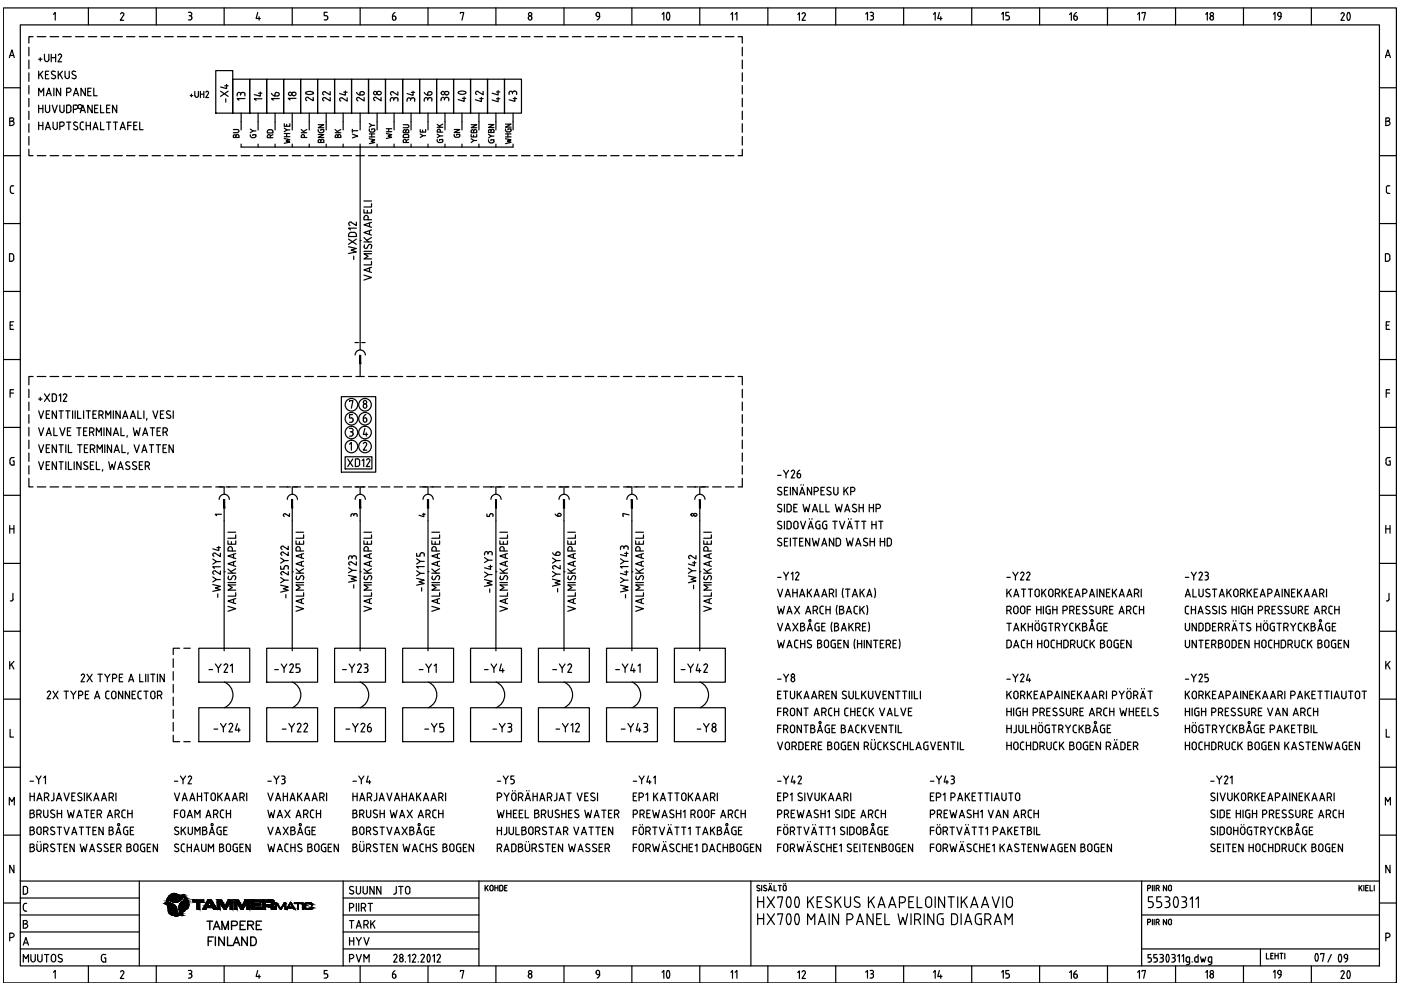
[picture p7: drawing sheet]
<svg xmlns="http://www.w3.org/2000/svg" width="297mm" height="210mm" viewBox="0 0 297 210" stroke-linecap="round" stroke-linejoin="round" font-family="sans-serif">
<!-- layer: EF00_S__0 -->
<g fill="none" stroke="#000" stroke-width=".25">
<path d="M.7 1.7h295.4v206.7h-295.4zM.7 18.6h3.6M2 12.2l.5-1.6 .5 1.6M2.1 11.8h.8M4.3 5.3h288.2v199.5h-288.2zM11.3 3l.4-.3v1.6M18.7 1.7v3.6M25.6 3l.2-.3a.36 .36 0 0 1 .4 .1 .36 .36 0 0 1 0 .4M26.2 3.2l-.7 1.1h.7M33.1 1.7v3.6M39.9 2.6h.4a.36 .36 0 0 1 .4 .4 .36 .36 0 0 1-.4 .3M40.1 3.3h.2"/>
<path d="M40.3 3.3a.45 .45 0 0 1 .4 .5 .45 .45 0 0 1-.4 .4h-.4M47.5 1.7v3.6M54.6 2.7l-.3 1.2h.9M54.9 3.5v.8M62 1.7v3.6M69.4 2.6h-.7v.7l.6 .1 .2 .3M69.5 3.7v.2M69.5 3.9l-.2 .3h-.6M76.4 1.7v3.6M83.2 3.9a.36 .36 0 0 0 .4 .4 .36 .36 0 0 0 .3-.4M83.2 3.4v.6M83.2 3.4h.4"/>
<path d="M83.6 3.4l.2 .1 .1 .3M83.8 2.7l-.4 .2-.2 .5M83.9 3.8v.2M90.7 1.7v3.6M97.6 2.8v-.1h.7l-.4 1.6M105.1 1.7v3.6M112 3.8v.1M112.7 3.8a.36 .36 0 0 1-.2 .5 .36 .36 0 0 1-.5-.4M112.8 3.7a.36 .36 0 0 0-.4-.3 .36 .36 0 0 0-.4 .3M119.6 1.7v3.6M126.4 3.1l.2 .4h.5M126.4 3.2a.38 .38 0 0 1 .2-.6 .38 .38 0 0 1 .5 .4v.5"/>
<path d="M127.2 3.4l-.2 .5-.4 .3M134 1.7v3.6M140.4 3l.3-.3v1.6M141.5 4.2h.3M141.5 4.1a1.17 1.17 0 0 1 .2-1.5l.1 .1a1.57 1.57 0 0 1 0 1.4M148.4 1.7v3.6M155 3l.3-.3v1.6M155.9 3l.3-.3v1.6M162.8 1.7v3.6M169.1 3.1l.4-.4v1.6M170.1 3l.1-.3a.36 .36 0 0 1 .5 .1 .36 .36 0 0 1 0 .4l-.7 1.1h.8M177.2 1.7v3.6"/>
<path d="M183.5 3l.4-.4v1.6M184.5 2.6h.3a.36 .36 0 0 1 .4 .4 .36 .36 0 0 1-.4 .3M184.6 3.3h.2M184.8 3.3a.45 .45 0 0 1 .4 .5 .45 .45 0 0 1-.4 .4h-.3M191.6 1.7v3.6M197.9 3l.4-.3v1.6M199.2 2.7l-.4 1.2h.9M199.5 3.5v.8M206 1.7v3.6M212.4 3l.3-.4v1.6M213.9 2.6h-.6v.7l.5 .1 .2 .3M214 3.7v.2"/>
<path d="M214 3.9l-.2 .3h-.5M220.4 1.7v3.6M226.8 3.1l.3-.4v1.6M227.7 3.9a.36 .36 0 0 0 .4 .4 .36 .36 0 0 0 .3-.4M228 3.4h-.3v.6M228.1 3.4l.2 .1 .1 .3M228.2 2.7l-.3 .2-.2 .5M228.4 3.8v.2M234.8 1.7v3.6M241.2 3l.4-.3v1.6M242.1 2.8v-.1h.8l-.4 1.6M249.2 1.7v3.6"/>
<path d="M255.6 3l.4-.3v1.6M256.5 3.8l.1 .1a.36 .36 0 0 0 .3 .4 .36 .36 0 0 0 .4-.4M257.2 3.8v.1M257.3 3.7a.36 .36 0 0 0-.4-.3 .36 .36 0 0 0-.3 .3M263.6 1.7v3.6M270 3l.3-.4v1.6M270.9 3v.2M270.9 3.1l.2 .4h.5M271.6 3v.5M271.6 3.4l-.1 .5-.4 .3M271.6 3a.36 .36 0 0 0-.3-.4 .36 .36 0 0 0-.4 .4M278 1.7v3.6"/>
<path d="M284.3 3l.2-.3a.36 .36 0 0 1 .4 .1 .36 .36 0 0 1 .1 .4l-.7 1.1h.7M285.8 2.7h.1a1.13 1.13 0 0 1 0 1.6l-.2-.1a1.44 1.44 0 0 1 .1-1.5zM292.5 18.6h3.6M293.7 12.2l.5-1.6 .6 1.6M293.9 11.8h.7M.7 33h3.6M2.1 25.7h.4M2.2 39.8v.8M2.5 25h-.4v1.6h.4M2.5 25.7a.44 .44 0 0 1 .5 .4 .44 .44 0 0 1-.5 .5M2.5 25a.36 .36 0 0 1 .4 .3 .36 .36 0 0 1-.4 .4M2.6 39.4h.3"/>
<path d="M2.6 39.4l-.4 .4M292.5 33h3.6M293.8 25.7h.4M294.2 25h-.4v1.6h.4M294.3 25a.36 .36 0 0 1 .3 .3 .36 .36 0 0 1-.3 .4 .44 .44 0 0 1 .4 .4 .44 .44 0 0 1-.4 .5M294.3 39.4h.4M294.4 39.4l-.4 .2-.1 1 .2 .4h.6M.7 47.4h3.6M2.2 40.6l.4 .4M2.4 53.8h-.4v1.6h.4M2.4 53.8l.3 .1a1.11 1.11 0 0 1 0 1.4l-.3 .1M2.6 41h.3"/>
<path d="M292.5 47.4h3.6M293.7 53.8l.7 .1a1.11 1.11 0 0 1 0 1.4l-.7 .1zM.7 61.8h3.6M.7 76.2h3.6M2.1 68.9h.6M2.9 68.2h-.8v1.6h.8M292.5 61.8h3.6M292.5 76.2h3.6M293.9 68.9h.6M294.6 68.2h-.7v1.6h.7M.7 90.6h3.6M2.1 98.2l.1 .2 .4 .2"/>
<path d="M2.1 83.3h.8M2.6 97h.4M2.6 97l-.4 .2-.1 1M2.7 97.7h.3v.9h-.4M2.9 82.6h-.8v1.6M292.5 90.6h3.6M293.9 83.3h.7M294.5 97.7h.3v.9h-.7l-.2-.4M294.6 82.6h-.7v1.6M294.8 97h-.5l-.4 .2v1M.7 105h3.6M.7 119.5h3.6"/>
<path d="M2.1 111.4v1.7M2.1 112.1h.8M2.9 111.4v1.7M292.5 105h3.6M292.5 119.5h3.6M293.8 112.1h.9M293.8 111.4v1.7M294.7 111.4v1.7M.7 133.8h3.6M2.2 127.4h.2M2.7 125.8l.1 1.2-.4 .4M292.5 133.8h3.6"/>
<path d="M294.5 125.8v1.2a.41 .41 0 0 1-.6 .4M.7 148.2h3.6M2.1 140.2v1.6M2.1 154.6v1.7h.8M2.4 140.8l.5 1M2.9 140.2l-.8 1M292.5 148.2h3.6M293.8 140.2v1.6M293.9 154.6v1.7h.7M294.2 140.8l.5 1M294.7 140.2l-.9 1M.7 162.7h3.6"/>
<path d="M.7 177.1h3.6M2 170.7v-1.6l.5 .9 .5-.9v1.6M292.5 162.7h3.6M292.5 177.1h3.6M293.7 170.7v-1.6l.5 .9 .6-.9v1.6M.7 191.5h3.6M2.1 198.8h.4M2.5 198.7a.44 .44 0 0 0 .5-.4 .44 .44 0 0 0-.5-.4h-.4v1.6M2.9 183.5v1.6l-.8-1.6v1.6M292.5 191.5h3.6M293.8 198.8h.4M294.2 197.9h-.4v1.6"/>
<path d="M294.3 197.9a.44 .44 0 0 1 .4 .4 .44 .44 0 0 1-.4 .4M294.7 183.5v1.6l-.9-1.6v1.6M11.3 206.1l.4-.3v1.6M18.7 204.8v3.6M25.6 206.1l.2-.3a.36 .36 0 0 1 .4 .1 .36 .36 0 0 1 0 .5M26.2 206.4l-.7 1.1h.7M33.1 204.8v3.6M39.9 205.8h.4M40.1 206.5h.2M40.3 205.7a.36 .36 0 0 1 .4 .4 .36 .36 0 0 1-.4 .3 .45 .45 0 0 1 .4 .5 .45 .45 0 0 1-.4 .4l-.4 .1M47.5 204.8v3.6M54.6 205.8l-.3 1.2h.9"/>
<path d="M54.9 206.7v.7M62 204.8v3.6M69.1 206.4l.4 .4M69.4 205.8h-.7v.7h.4M69.5 206.8v.2M69.5 207l-.2 .3-.6 .1M76.4 204.8v3.6M83.2 207.1a.36 .36 0 0 0 .4 .3 .36 .36 0 0 0 .3-.3M83.6 206.5h-.4v.6M83.6 206.5l.2 .1 .1 .3M83.8 205.8l-.4 .3-.2 .4M83.9 206.9v.2"/>
<path d="M90.7 204.8v3.6M97.6 206v-.2h.7l-.4 1.6M105.1 204.8v3.6M112 206.9v.1M112.7 206.9a.36 .36 0 0 1-.2 .5 .36 .36 0 0 1-.5-.4M112.8 206.8a.36 .36 0 0 0-.4-.3 .36 .36 0 0 0-.4 .3M119.6 204.8v3.6M126.4 206.3l.4 .3M126.4 206.3a.38 .38 0 0 1 .2-.5 .38 .38 0 0 1 .5 .3v.5M126.7 206.7h.4M127.2 206.6l-.2 .5-.4 .3M134 204.8v3.6"/>
<path d="M140.4 206.1l.3-.3v1.6M141.5 205.8h.2a1.13 1.13 0 0 1 0 1.6l-.2-.1a1.44 1.44 0 0 1 0-1.5zM148.4 204.8v3.6M155 206.1l.3-.3v1.6M155.9 206.1l.3-.3v1.6M162.8 204.8v3.6M169.1 206.2l.4-.3v1.6M170.1 206.1l.1-.3a.36 .36 0 0 1 .5 .1 .36 .36 0 0 1 0 .5M170.7 206.4l-.7 1.1h.8M177.2 204.8v3.6M183.5 206.1l.4-.3v1.6M184.5 205.8h.3"/>
<path d="M184.6 206.5h.2M184.8 205.7a.36 .36 0 0 1 .4 .4 .36 .36 0 0 1-.4 .3 .45 .45 0 0 1 .4 .5 .45 .45 0 0 1-.4 .4l-.3 .1M191.6 204.8v3.6M197.9 206.1l.4-.3v1.6M199.2 205.8l-.4 1.2h.9M199.5 206.7v.7M206 204.8v3.6M212.4 206.1l.3-.3v1.6M213.7 206.4l.3 .4M213.9 205.8h-.6v.7h.3M214 206.8v.2M214 207l-.2 .3-.5 .1"/>
<path d="M220.4 204.8v3.6M226.8 206.2l.3-.4v1.7M227.7 207.1a.36 .36 0 0 0 .4 .3 .36 .36 0 0 0 .3-.3M228 206.5h-.3v.6M228.1 206.5l.2 .1 .1 .3M228.2 205.8l-.3 .3-.2 .4M228.4 206.9v.2M234.8 204.8v3.6M241.2 206.1l.4-.3v1.6M242.1 206v-.2h.8l-.4 1.6M249.2 204.8v3.6M255.6 206.1l.4-.3v1.6"/>
<path d="M256.5 206.9l.1 .1a.36 .36 0 0 0 .3 .4 .36 .36 0 0 0 .4-.4M257.2 206.9v.1M257.3 206.8a.36 .36 0 0 0-.4-.3 .36 .36 0 0 0-.3 .3M263.6 204.8v3.6M270 206.1l.3-.4v1.7M270.9 206.1v.2M270.9 206.3l.4 .3M271.3 206.7h.3M271.6 206.1v.5M271.6 206.6l-.1 .5-.4 .3M271.6 206.1a.36 .36 0 0 0-.3-.4 .36 .36 0 0 0-.4 .4M278 204.8v3.6"/>
<path d="M284.3 206.1l.2-.3a.36 .36 0 0 1 .4 .1 .36 .36 0 0 1 .1 .5M284.9 206.4l-.6 1.1h.7M285.8 205.8h.1a1.13 1.13 0 0 1 0 1.7l-.2-.2a1.44 1.44 0 0 1 .1-1.5z"/>
<circle cx="112.4" cy="3" r=".36"/>
<circle cx="256.9" cy="3" r=".36"/>
<circle cx="112.4" cy="206.1" r=".36"/>
<circle cx="256.9" cy="206.1" r=".36"/>
</g>
<!-- layer: EP00_S__0 -->
<g fill="none" stroke="#000" stroke-width=".25">
<path d="M4.3 186.8h288.2M4.3 194h25.2M4.3 190.4h25.2M4.3 197.6h25.2M4.9 195.9h.5M4.9 192v.8M5 192.8l.4 .4M5.1 199.9h.8M5.4 187.9h-.5v1.7h.5M5.4 191.5h.3M5.4 193.2h.3M5.4 191.5l-.4 .4"/>
<path d="M5.4 187.9l.4 .3 .1 .2M5.4 196.8a.44 .44 0 0 0 .5-.5 .44 .44 0 0 0-.5-.4 .36 .36 0 0 0 .4-.4 .36 .36 0 0 0-.4-.4l-.5 .1v1.6h.5M5.8 188.5v.6M5.9 189.1l-.3 .4-.2 .1M29.5 186.8v18M72.8 194h28.7M72.8 186.8v18M72.8 190.4h28.7M72.8 197.6h28.7M74.1 192.5h.4M74.1 195.2h.9M74.1 198.8v1.6"/>
<path d="M74.1 199.5h.9M74.3 188.7l.5 .2a.4 .4 0 0 1 .1 .6 .4 .4 0 0 1-.6 0l-.2-.1M74.5 191.5h-.4v1.7M74.5 195.2v1.6M74.6 191.5a.44 .44 0 0 1 .4 .5 .44 .44 0 0 1-.4 .4M74.9 188a.43 .43 0 0 0-.6 0 .43 .43 0 0 0 0 .6M75 198.8v1.6M75.6 187.9v1.2a.44 .44 0 0 0 .4 .5 .44 .44 0 0 0 .4-.5v-1.2M75.6 196.8l.5-1.6 .5 1.6M75.6 198.8l.5 .8 .5-.8M75.6 191.5v1.7M75.7 196.3h.7"/>
<path d="M76.1 191.5v1.7M76.1 199.6v.8M76.6 192.5h.5M77 187.9v1.2a.44 .44 0 0 0 .4 .5 .44 .44 0 0 0 .5-.5v-1.2M77.1 191.5h-.5v1.7M77.1 191.5a.44 .44 0 0 1 .4 .5 .44 .44 0 0 1-.4 .4M77.2 198.8l.5 1.6 .6-1.6M77.2 192.5l.3 .7M77.2 196.1h.4M77.6 195.2h-.4v1.6M77.6 195.1a.44 .44 0 0 1 .5 .5 .44 .44 0 0 1-.5 .4M77.7 196.1l.3 .7"/>
<path d="M78 191.5h1M78.5 191.5v1.7M78.6 195.2v1.6M78.9 195.8l.6 1M79.3 187.9v1.7l-.9-1.7v1.7M79.5 195.2l-.9 1M80.8 187.9v1.7l-.9-1.7v1.7M101.5 186.8v18M102.9 187.7v1.2M103.1 188.2l.4 .7M103.5 187.7l-.6 .8M103.9 188.6v-.6a.32 .32 0 0 1 .3-.3 .32 .32 0 0 1 .3 .3v.6"/>
<path d="M103.9 188.6a.32 .32 0 0 0 .3 .3 .32 .32 0 0 0 .3-.3M104.9 187.7v1.2M104.9 188.2h.7M105.6 187.7v1.2M106.2 187.7h-.3v1.2h.3M106.3 187.7l.3 .2v.6l-.3 .4M107 188.2h.4M107.5 187.7h-.5v1.2h.5M159.2 186.8v18M160.7 187.7l-.1 .1-.1 .3 .5 .3M160.8 187.7l.3 .1M161 188.4l.1 .3a.39 .39 0 0 1-.6 0"/>
<path d="M161.5 187.7v1.2M162.2 187.7l.3 .1M162.2 187.7l-.2 .1-.1 .3 .5 .3M162.4 188.4l.2 .3a.42 .42 0 0 1-.7 0M162.9 188.9l.4-1.2 .4 1.2M163.1 188.6h.5M163.1 187.3v.1M163.5 187.3v.1M164.1 187.7v1.2h.5M165 187.7h.6M165.3 187.7v1.2M166.1 188.6v-.6a.32 .32 0 0 1 .3-.3 .32 .32 0 0 1 .3 .3v.6"/>
<path d="M166.1 188.6a.32 .32 0 0 0 .3 .3 .32 .32 0 0 0 .3-.3M166.2 187.3v.1M166.6 187.3v.1M242 194h50.5M242 186.8v18M243.3 195.6h.3M243.3 188.4h.3M243.6 194.9h-.3v1.2M243.6 187.7h-.3v1.2M243.6 194.9a.32 .32 0 0 1 .4 .3 .32 .32 0 0 1-.4 .3M243.6 187.7a.32 .32 0 0 1 .4 .3 .32 .32 0 0 1-.4 .3M244.3 187.7v1.2"/>
<path d="M244.3 194.9v1.2M244.7 187.7v1.2M244.7 194.9v1.2M245.1 195.6h.3M245.1 188.4h.3M245.4 194.9h-.3v1.2M245.4 187.7h-.3v1.2M245.5 194.9a.32 .32 0 0 1 .3 .3 .32 .32 0 0 1-.3 .3M245.5 187.7a.32 .32 0 0 1 .3 .3 .32 .32 0 0 1-.3 .3M245.5 195.6l.3 .5M245.5 188.4l.3 .5M247.3 194.9v1.2l-.6-1.2v1.2"/>
<path d="M247.3 187.7v1.2l-.6-1.2v1.2M247.7 195.8l.1-.6a.32 .32 0 0 1 .3-.3 .32 .32 0 0 1 .3 .3v.6M247.7 188.6l.1-.6a.32 .32 0 0 1 .3-.3 .32 .32 0 0 1 .3 .3v.6M247.8 195.8a.32 .32 0 0 0 .3 .3 .32 .32 0 0 0 .3-.3M247.8 188.6a.32 .32 0 0 0 .3 .3 .32 .32 0 0 0 .3-.3M288.1 187.7v1.2M288.4 188.2l.4 .7M288.8 187.7l-.7 .8M289.2 187.7v1.2M289.5 188.2h.5M290.1 187.7h-.6v1.2h.6M290.5 187.7v1.2h.5"/>
<path d="M291.4 187.7v1.2M4.3 201.2h25.2M4.9 200.4l.6-1.6 .5 1.6M4.9 204v-1.6l.6 .9 .5-.9v1.6M6.5 202.4v1.1M6.6 203.5a.44 .44 0 0 0 .4 .4 .44 .44 0 0 0 .5-.4M7.5 202.4v1.1M8 202.4v1.1M8 203.5a.44 .44 0 0 0 .5 .4 .44 .44 0 0 0 .4-.4M8.9 202.4v1.1M9.4 202.4h1M9.9 202.4v1.6"/>
<path d="M10.9 202.8v.7M10.9 202.8a.44 .44 0 0 1 .5-.5 .44 .44 0 0 1 .4 .5v.7M10.9 203.5a.44 .44 0 0 0 .5 .4 .44 .44 0 0 0 .4-.4M12.3 203.8l.6 .2M12.5 203.1l.5 .2M12.7 202.3l-.3 .3 .1 .4M12.7 202.4l.5 .1M13 203.3l.2 .4-.3 .2M72.8 201.2h28.7M74.1 203.3h.4M74.5 202.4h-.4v1.6M74.6 202.3a.44 .44 0 0 1 .4 .5 .44 .44 0 0 1-.4 .4"/>
<path d="M75.6 202.4l.5 1.6 .5-1.6M77.2 204v-1.6l.5 .9 .6-.9v1.6M242 201.2h50.5M267.2 201.2v3.6M268.5 202.1v1.2h.6M269.4 202.6h.4M269.9 202.1h-.5v1.2h.5M270.3 202.6h.7M270.3 202.1v1.2M271 202.1v1.2M271.4 202.1h.6M271.7 202.1v1.2"/>
<path d="M272.4 202.1v1.2M282.3 202.4l-.8 1.6"/>
</g>
<!-- layer: EP00_T__0 -->
<g fill="none" stroke="#000" stroke-width=".25">
<path d="M83.5 189.6h.1M84 187.9v1.3M84 189.2l-.3 .4M84.5 187.9h1M85 187.9v1.7M86 188.4v.7M86.9 188.4v.7a.44 .44 0 0 1-.4 .5 .44 .44 0 0 1-.5-.5M86.9 188.4a.44 .44 0 0 0-.4-.5 .44 .44 0 0 0-.5 .5M160.6 190.1v2.3M160.6 193.7v2.3M160.6 191.2h1.3M160.6 194.8h1.3"/>
<path d="M161.9 190.1v2.3M161.9 193.7v2.3M162.7 190.1l1.5 2.3M162.7 193.7l1.5 2.3M164.2 190.1l-1.5 2.3M164.2 193.7l-1.5 2.3M164.9 190.4v-.3h1l-.5 2.3M164.9 194v-.3h1l-.5 2.3M166.9 190.3a2.14 2.14 0 0 0 0 2M166.9 193.9a1.71 1.71 0 0 0 .3 2.1l.3-.1a2.11 2.11 0 0 0 0-2M167 192.3l.2 .1 .3-.1M167.5 190.3l-.3-.2-.2 .2"/>
<path d="M167.5 193.9l-.3-.2-.2 .2M167.5 190.3a2.14 2.14 0 0 1 0 2M168.7 190.3a2.14 2.14 0 0 0 0 2M168.7 193.9a2.14 2.14 0 0 0 0 2M168.7 192.3l.3 .1 .3-.1M169.2 190.3a2.14 2.14 0 0 1 0 2M169.2 193.9a1.78 1.78 0 0 1-.2 2.1l-.3-.1M169.3 190.3l-.3-.2-.3 .2M169.3 193.9l-.3-.2-.3 .2M171.2 196v-2.3l.8 1.3 .7-1.3v2.3M171.2 190.1v2.3M171.7 191l.8 1.4"/>
<path d="M172.5 190.1l-1.3 1.4M173.3 191.2h.7M173.5 196l.8-2.3 .7 2.3M173.7 195.4h1.1M174.3 190.1h-1v2.3h1M175.3 191.1l.7 .4a.51 .51 0 0 1 .2 .7 .51 .51 0 0 1-.7 .2l-.4-.3M175.6 190.1a.49 .49 0 0 0-.5 .4 .49 .49 0 0 0 .2 .6M175.6 190.1l.6 .2M175.8 193.7v2.3M177.1 190.1v2.3M177.5 191l.8 1.4M177.8 193.7v2.3l-1.3-2.3v2.3"/>
<path d="M178.3 190.1l-1.2 1.4M179.1 191.8a.61 .61 0 0 0 .6 .6 .61 .61 0 0 0 .6-.6M179.1 190.1v1.7M179.6 195h.6M180.2 195a.61 .61 0 0 0 .6-.7 .61 .61 0 0 0-.6-.6h-.6v2.3M180.3 190.1v1.7M181.4 191.1l.7 .4a.51 .51 0 0 1 .2 .7 .51 .51 0 0 1-.7 .2l-.5-.3M181.6 196l.7-2.3 .8 2.3M181.6 190.1a.49 .49 0 0 0-.5 .4 .49 .49 0 0 0 .3 .6M181.6 190.1l.7 .2M181.8 195.4h1.1M184.1 190.1v2.3"/>
<path d="M184.6 191l.8 1.4M185.1 193.7v2.3l-1.3-2.3v2.3M185.4 190.1l-1.3 1.4M185.9 194.8h.7M186.2 192.4l.7-2.3 .7 2.3M186.4 191.8h1M186.9 193.7h-1v2.3h1M187.6 193.7v2.3h1M188.4 192.4l.8-2.3 .7 2.3M188.6 191.8h1.1M190.4 193.7l.5 2.3 .5-1.5 .5 1.5 .5-2.3M190.7 191.4h.7a.61 .61 0 0 0 .6-.6 .61 .61 0 0 0-.7-.7h-.6v2.3"/>
<path d="M192.7 191.2h.7M193.2 193.7v2.3M193.7 190.1h-1v2.3h1M193.9 195h.6M194.5 190.1v2.3h1M194.5 193.7h-.6v2.3M194.6 193.7a.61 .61 0 0 1 .6 .7 .61 .61 0 0 1-.6 .6M194.7 195l.5 1M195.9 193.7v2.3M196.2 190.8v1M196.3 190.8a.61 .61 0 0 1 .6-.7 .61 .61 0 0 1 .6 .7v1M196.3 191.8a.61 .61 0 0 0 .6 .6 .61 .61 0 0 0 .6-.6"/>
<path d="M198 193.7v2.3l-1.3-2.3v2.3M198.3 190.1v2.3M200 193.7h-.6a.61 .61 0 0 0-.7 .7v1l.2 .4 .4 .2h.7v-1.2h-.4M200.3 190.1v2.3l-1.3-2.3v2.3M201 190.1h1.3M201.7 190.1v2.3M203 194.5v.9M203 194.4a.7 .7 0 0 0-.7-.7h-.6v2.3h.6a.7 .7 0 0 0 .7-.7M203.1 190.1v2.3M203.8 193.7v2.3M203.8 190.1v2.3M204.3 191l.8 1.4"/>
<path d="M204.5 196l.8-2.3 .7 2.3M204.8 195.4h1M205 190.1l-1.2 1.4M205.8 192.4l.8-2.3 .7 2.3M206.1 191.8h1M206.8 194.4v1M206.8 195.4a.61 .61 0 0 0 .6 .6M207.4 193.7h.7M207.4 193.7a.61 .61 0 0 0-.6 .7M207.7 194.8h.4v1.2h-.7M208.1 192.4l.8-2.3 .7 2.3M208.3 191.8h1.1"/>
<path d="M208.8 195h.7M209.5 195a.61 .61 0 0 0 .6-.7 .61 .61 0 0 0-.6-.6h-.7v2.3M209.6 195l.5 1M210.4 190.1l.7 2.3 .8-2.3M210.8 196l.8-2.3 .7 2.3M211.1 195.4h1M212.6 190.1v2.3M213.1 196v-2.3l.8 1.3 .7-1.3v2.3M213.4 190.8v1M213.4 190.8a.61 .61 0 0 1 .6-.7 .61 .61 0 0 1 .7 .7v1M213.4 191.8a.61 .61 0 0 0 .6 .6 .61 .61 0 0 0 .7-.6M243.5 192.4h.5"/>
<path d="M244 191.2a.63 .63 0 0 1 .5 .6 .63 .63 0 0 1-.5 .6M244.4 190.1h-.9v1.1h.5M246.2 190.1h-.9v1.1h.5a.63 .63 0 0 1 .5 .6 .63 .63 0 0 1-.5 .6h-.5M247 190.1h.5a.49 .49 0 0 1 .5 .5 .49 .49 0 0 1-.5 .5M247.3 191.2a.63 .63 0 0 1 .7 .4 .63 .63 0 0 1-.5 .8h-.5M249 190.3a2.14 2.14 0 0 0 0 2M249.1 192.3l.2 .1 .3-.1M249.6 190.3l-.3-.2-.2 .2M249.6 190.3a2.14 2.14 0 0 1 0 2M250.6 190.1h.5a.49 .49 0 0 1 .5 .5 .49 .49 0 0 1-.5 .5M250.8 191.2a.63 .63 0 0 1 .8 .4 .63 .63 0 0 1-.5 .8h-.5M252.3 190.7l.5-.6v2.3"/>
<path d="M253.6 190.7l.5-.6v2.3M21.5 202.8v.7M21.5 203.5l.1 .2 .4 .2M22 202.4h.4M22 202.3l-.4 .3-.1 .2M22.1 203.1h.3v.9h-.4M83.8 202.3a.36 .36 0 0 1 .3 .6M83.8 202.3l-.3 .3M84.1 202.9l-.6 1.1h.7M86 203.9v.1M86.5 202.7l.4-.3v1.6M87.5 202.6l.2-.2a.36 .36 0 0 1 .4 .1 .36 .36 0 0 1 0 .4"/>
<path d="M88.1 202.9l-.7 1.1h.7M88.7 203.9v.1M89.6 202.3l-.4 .3M89.6 202.3a.36 .36 0 0 1 .3 .6M89.9 202.9l-.7 1.1h.7M90.7 203.9h.3M90.7 202.5a1.5 1.5 0 0 0 0 1.4M91 202.5a1.5 1.5 0 0 1 0 1.4M91 202.4h-.3M91.8 202.7l.3-.3v1.6M92.7 202.6l.2-.2a.36 .36 0 0 1 .4 .1 .36 .36 0 0 1 0 .4M93.3 202.9l-.6 1.1h.7"/>
<path d="M243.4 204h.3M243.8 203.1l.3 .3v.4l-.3 .1M244 202.4h-.6v.7h.3M244.6 204h.4M245 203.1l.4 .3M245.3 202.4h-.7v.7h.4M245.3 203.4v.2M245.4 203.6l-.4 .3M245.9 202.4h.4M245.9 204h.4M246.1 203.1h.2M246.3 202.3a.36 .36 0 0 1 .4 .4 .36 .36 0 0 1-.4 .4l.4 .3"/>
<path d="M246.6 203.4v.2M246.7 203.6l-.4 .3M247.3 203.9h.4M247.4 202.5a1.5 1.5 0 0 0 0 1.4M247.7 202.5a1.5 1.5 0 0 1 0 1.4M247.7 202.4h-.4M248.4 202.4h.4M248.4 204h.4M248.6 203.1h.2M248.8 202.3a.36 .36 0 0 1 .4 .4 .36 .36 0 0 1-.4 .4 .45 .45 0 0 1 .4 .4 .45 .45 0 0 1-.4 .4M249.7 202.7l.3-.3v1.6M250.6 202.7l.3-.3v1.6"/>
<path d="M251.6 204.5h.3M251.8 202.9h.4v1.3M251.8 204h.4M251.8 202.9l-.3 .3v.6l.3 .2M252.3 204.2l-.4 .3M252.8 203.9v.1M254 202.4v1.6l-.5-.1-.2-.2 .1-.7 .6-.1M254.5 202.9l.3 1.1 .3-.7 .2 .7 .3-1.1M256.3 204.5h.3M256.9 204.2l-.3 .3M256.9 204l-.7-.2v-.6l.1-.3h.6v1.3M283.9 203.9h.4"/>
<path d="M283.9 202.5a1.5 1.5 0 0 0 0 1.4M284.3 202.5a1.5 1.5 0 0 1 0 1.4M284.3 202.4h-.4M285 202.7v.2M285 202.9l.4 .3M285.4 203.3h.3M285.7 202.7v.5M285.7 203.2l-.1 .5-.4 .3M285.7 202.7a.36 .36 0 0 0-.3-.4 .36 .36 0 0 0-.4 .4"/>
<circle cx="85" cy="203.5" r=".42"/>
<circle cx="85.1" cy="202.7" r=".36"/>
</g>
<!-- layer: TEKSTIT -->
<g fill="none" stroke="#000" stroke-width=".3">
<path d="M43.9 195.3h1.2M44.1 199.5h.7M44.5 195.3v1.8M45.2 197.1l.7-1.8 .7 1.8M45.2 198.7h-1.1v1.8M45.5 196.5h.9M45.7 198.7v1.8M47.1 197.1v-1.8l.6 1.8 .7-1.8v1.8M47.6 198.7v1.8l-1.2-1.8v1.8M48.2 198.7v1.8h1.1M49.1 196.2h.8a.47 .47 0 0 0 .4-.4 .47 .47 0 0 0-.4-.5h-.8v1.8M49.7 199.9h.9"/>
<path d="M50.9 196.2h.7M52 195.3h-1.1v1.8h1.1M52.4 198.7v1.8l-1.1-1.8v1.8M52.5 196.2l1.1-.1 .1-.4-.4-.4h-.8v1.8M53.2 198.7h.5a.98 .98 0 0 1 .7 .9 .98 .98 0 0 1-.7 .9h-.5zM53.2 196.2l.5 .9M54.3 196.2h.7M55.4 195.3h-1.1v1.8h1.1M49.4 200.5l.8-1.8 .6 1.8"/>
</g>
<!-- layer: Tammermatic colour with slogans -->
<g fill="none" stroke="#000" stroke-width=".21">
<path d="M35 191.5a2.08 2.08 0 0 1 2.6 2.2l.5 .3a1.77 1.77 0 0 1-2.4-1l-.2-1-.5-.4zM35.3 191.1h.1M35.3 191h.1M35.4 191.1h.1M35.5 191.1h.1M35.5 191.4a1.95 1.95 0 0 1 2.1 2.1l.5 .5-.1 .1 .1-.1a1.2 1.2 0 0 1-.6-1.3 2 2 0 0 0-2-1.3zM35.6 191l.3-.1-.4 .2zM35.7 190.1a1.49 1.49 0 0 1 2.3-.2h.3l.7-.3a1.94 1.94 0 0 1-3.1 1.3l-.5 .2-.1-.1zM36.1 191l1 .3zM37.1 191.3h.1h-.1M37.4 191.3h.1M37.5 191.2h.1"/>
<path d="M37.7 191.2h.1M37.8 191.2h.1M38 192.3h.1M38 192.2h.1M38 192.1h.1M38 191.9h.1M39.1 190.4l-.1 .5-.9 .9 1-1zM39.1 190.4h.1M39.2 190.2h.1M39.2 190.2a1.73 1.73 0 0 1 .4 2.5l-.8 .6-.2 .8a1.92 1.92 0 0 1-.6-1.9l.1-.5 .3-.3a.93 .93 0 0 0 .7-1zM39.3 190.2h.1M40.9 190.8h2.3v.5h-.8v1.5h-.7v-1.5h-.8z"/>
<path d="M44.1 190.8h.4v.5l-.4 .7h.4v.4h-.7l-.2 .4h-.6zM44.4 191.2l.5 .8h-.8zM44.5 190.8h.4l1.1 2h-.7l-.2-.4h-.6v-.4h.4l-.4-.7zM46 190.8h1l.7 1.3 .7-1.3h.9v2h-.5v-1.4l-.9 1.4h-.4l-.9-1.4v1.4h-.6zM49.6 190.8h1l.7 1.3 .7-1.3h.9v2h-.6v-1.4l-.8 1.4h-.5l-.8-1.4v1.4h-.6zM53.2 190.8h2.2v.4h-1.6v.4h1.5v.4h-1.5v.3h1.6v.5h-2.2zM55.7 190.8h1.2v.5h-.6v.5h.6v.5h-.6v.5h-.6zM56.3 191.3h.7a.32 .32 0 0 1 .5 0 .32 .32 0 0 1-.2 .5h-1zM56.9 190.8h.3a.69 .69 0 0 1 .9 .3 .69 .69 0 0 1-.3 .9l.3 .1 .1 .7h-.7a.4 .4 0 0 0-.1-.5 .4 .4 0 0 0-.5 0v-.5h.4a.26 .26 0 0 0 .3-.3 .26 .26 0 0 0-.4-.2h-.3zM58.4 191.4h.3l.8 1.2 .8-1.2h.3v1.4h-.2v-1.2l-.9 1.2-.9-1.2v1.2h-.2zM61.5 191.4l.1 .2-.4 .7h.4v.2h-.5l-.2 .3h-.2zM61.6 191.6l.5 .7h-.9z"/>
<path d="M61.6 191.4l1 1.4h-.3l-.1-.3h-.6v-.2h.5zM62.4 191.4h1.6v.2h-.7v1.2h-.2v-1.2h-.7zM64.1 191.4h.2v1.4h-.2zM64.7 191.5l.3-.1a1.03 1.03 0 0 1 1.2 .3v.2a1.05 1.05 0 0 0-1.3-.3l-.2 .3a.64 .64 0 0 0 .2 .7 .64 .64 0 0 0 .7 .1l.3-.1 .1-.3h.2a.47 .47 0 0 1-.2 .5 .47 .47 0 0 1-.6 0 .69 .69 0 0 1-.8-.1 .69 .69 0 0 1-.1-.9z"/>
</g>
<g fill="#000" stroke="#000" stroke-width=".21">
<path d="M35.3 191.1h.2zM36.1 191l.5 .2zM36.3 191.5l.1 .1zM36.3 193.9h1.7zM36.6 191.7l.1 .1zM36.7 191.8h.2zM36.9 191.3h.2zM36.8 189.4h.3zM37 191.3h.2zM37 194.2h.7zM37.1 192.1h.1zM37.1 191.3h.1z"/>
<path d="M37.2 192.1l.1 .2zM37.6 193.6l.1 .1zM37.7 193.7l.1 .1zM38.1 191.6l.1-.1zM38.3 191.4l.2-.1zM38.5 194.1h.2zM38.5 194.1h.1zM38.7 189.8h.4zM38.6 191.2l.2-.1zM38.8 189.7h.3zM39 190.9l-.1 .1zM39.2 190.2h.1z"/>
<path d="M56.9 191.3h1.3zM57.3 192.3h.8zM57.5 191.3h.7zM57.5 191.4h.7zM57.5 191.8h.7zM57.5 192.8h.7zM64.7 191.5h1.4zM64.9 191.4h1zM65 192.8h.8zM65.8 192.7h.4zM66 192.6h.2z"/>
<path d="M35 191.5h1.2zM35 191.5h1.2z"/>
<path d="M35 191.5h1.3zM35 191.5h1.3z"/>
<path d="M35 191.5l1.4 .1zM35 191.5l1.4 .1z"/>
<path d="M35 191.5h1zM35.2 191.4l.8 .1z"/>
<path d="M35 191.6l1.5 .1zM35 191.6l1.5 .1z"/>
<path d="M35.1 191.7h1.5zM35.1 191.7h1.5z"/>
<path d="M35.2 191.4h.5zM35.3 191.4h.4z"/>
<path d="M35.3 190.8l2.9 .1zM35.3 190.8h3z"/>
<path d="M35.3 191h.3zM35.3 191h.3zM35.3 191h.3zM35.3 191h.3zM35.3 191h.3zM35.3 191h.3zM35.3 191h.3zM35.3 191h.5z"/>
<path d="M35.3 191h.3zM35.3 191h.3z"/>
<path d="M35.3 191.4h.4zM35.4 191.4h.3z"/>
<path d="M35.4 190.6l-.1 .2h3zM35.4 190.6h3.2l-.3 .2z"/>
<path d="M35.3 191.1h.2zM35.3 191l.2 .1zM35.3 191h.3z"/>
<path d="M35.3 191.1h.2zM35.3 191.1h.2z"/>
<path d="M35.2 191.7l1.6 .1zM35.2 191.7l1.6 .1z"/>
<path d="M35.3 191.8h1.5zM35.3 191.8h1.5z"/>
<path d="M35.5 190.5l3.1 .1zM35.5 190.5h3.1z"/>
<path d="M35.6 190.2l-.1 .3h3.1zM35.6 190.2h3.2l-.2 .3z"/>
<path d="M35.3 191.1h.2zM35.3 191.1h.2z"/>
<path d="M35.4 191.8l.1 .2h1.5zM35.4 191.8h1.4l.2 .2z"/>
<path d="M35.3 191h.3zM35.3 191h.3zM35.3 191h.3zM35.3 191h.3z"/>
<path d="M35.5 192l.1 .2h1.6zM35.5 192h1.5l.2 .2z"/>
<path d="M35.6 192.2h1.7zM35.6 192.2h1.7z"/>
<path d="M35.6 192.2v.2h1.8zM35.6 192.2h1.7l.1 .2z"/>
<path d="M35.9 189.9l-.3 .3h3.3zM35.9 189.9h3.1l-.1 .3z"/>
<path d="M35.6 191.4h.2zM35.8 191.4h.1z"/>
<path d="M35.6 192.4h1.8zM35.6 192.4h1.8z"/>
<path d="M35.6 192.4v.2h1.9zM35.6 192.4h1.8l.1 .2z"/>
<path d="M35.6 192.6v.3h1.9zM35.6 192.6h1.9v.3z"/>
<path d="M35.6 192.9l.1 .2h1.8zM35.6 192.9h1.9v.2z"/>
<path d="M35.7 193.1v.2h1.8zM35.7 193.1h1.8v.2z"/>
<path d="M35.3 191h.5zM35.3 191h.5zM35.3 190.9l.5 .1zM35.3 190.9h.6z"/>
<path d="M35.7 193.3l1.8 .1zM35.7 193.3l1.8 .1z"/>
<path d="M35.8 193.4v.1h1.8zM35.8 193.4h1.7l.1 .1z"/>
<path d="M35.9 189.9h3.1zM35.9 189.9h3.1z"/>
<path d="M35.3 190.9h.6zM35.3 190.9h.7z"/>
<path d="M35.8 193.5l1.8 .1zM35.8 193.5l1.8 .1z"/>
<path d="M35.9 189.9h2.4zM36 189.9h2.3z"/>
<path d="M35.9 189.9h2.6zM35.9 189.9h2.6z"/>
<path d="M36 189.9h2.2zM36.1 189.8l2.1 .1z"/>
<path d="M35.9 193.6l.1 .1h1.7zM35.9 193.6h1.7l.1 .1z"/>
<path d="M36.1 189.8h1.9l-1.6-.2zM36.4 189.6h1.1l.5 .2z"/>
<path d="M36 190.9l2.2 .1zM36 190.9l2.2 .1z"/>
<path d="M36.1 191.5h.1zM36.2 191.5h.1z"/>
<path d="M36 193.7h1.7zM36 193.7h1.7z"/>
<path d="M36.1 191h2zM36.1 191h2.1z"/>
<path d="M36.1 193.7l1.8 .1zM36.1 193.7l1.8 .1z"/>
<path d="M36.2 193.8h1.7zM36.2 193.8h1.7z"/>
<path d="M36.1 191h2zM36.1 191h2z"/>
<path d="M36.3 193.9h1.7zM36.2 193.8l1.8 .1zM36.2 193.8l1.8 .1z"/>
<path d="M36.4 189.6h1.1zM36.5 189.6h1z"/>
<path d="M36.3 191l1.7 .1zM36.3 191h1.8z"/>
<path d="M36.5 189.6h.9zM36.6 189.5l.8 .1z"/>
<path d="M36.4 191.1h1.5zM36.4 191.1h1.6z"/>
<path d="M36.5 191.1h1.4zM36.5 191.1h1.4z"/>
<path d="M36.5 191.1h1.3zM36.5 191.1h1.4z"/>
<path d="M36.4 193.9l1.7 .1zM36.4 193.9l1.7 .1z"/>
<path d="M36.6 191.2l.3 .1zM36.6 191.2l.3 .1z"/>
<path d="M36.6 191.2h1.2zM36.6 191.2h1.2z"/>
<path d="M36.6 189.5h.6zM36.8 189.4l.4 .1z"/>
<path d="M36.6 194l1.4 .1zM36.6 194h1.5z"/>
<path d="M36.6 191.2h1.1zM36.6 191.2h1.2z"/>
<path d="M36.7 194.1h1.3zM36.7 194.1h1.3zM36.7 194.1h1.3zM36.7 194.1h1.3zM36.7 194.1h1.3zM36.7 194.1h1.3zM36.7 194.1h1.3z"/>
<path d="M36.7 191.2h.9zM36.7 191.2h1z"/>
<path d="M36.7 194.1h1.3zM36.6 194.1h1.4zM36.6 194.1h1.4z"/>
<path d="M36.7 191.2h.8zM36.7 191.2h.9z"/>
<path d="M36.8 191.2l.7 .1zM36.8 191.2h.7z"/>
<path d="M36.9 191.3h.5zM36.9 191.3h.6z"/>
<path d="M36.9 191.9l.1 .1zM37 192l.1 .1z"/>
<path d="M36.7 194.1h1.2zM36.7 194.1h1.3z"/>
<path d="M36.9 191.3h.5zM36.9 191.3h.5z"/>
<path d="M36.9 194.1l.8 .1zM36.9 194.1h1z"/>
<path d="M37 194.2h.7zM37.2 194.2h.5z"/>
<path d="M37 191.3h.2zM36.9 191.3h.3zM36.9 191.3h.5z"/>
<path d="M37.1 191.3h.1zM37.1 191.3h.1z"/>
<path d="M37.4 192.3v.2zM37.4 192.3v.2z"/>
<path d="M37.5 192.6v.3zM37.5 192.6v.3z"/>
<path d="M37.5 192.9v.3zM37.5 192.9v.3z"/>
<path d="M36.8 191.2h.7zM36.8 191.2h.7z"/>
<path d="M37.5 193.4l.1 .2zM37.5 193.4l.1 .2z"/>
<path d="M35.9 193.6h1.7zM35.9 193.6h1.7z"/>
<path d="M36.7 191.2h1zM36.7 191.2h1z"/>
<path d="M36.6 191.2h1.2zM36.6 191.2h1.2zM36.6 191.2h1.2zM36.6 191.2h1.2zM36.6 191.1l1.2 .1zM36.6 191.1l1.2 .1z"/>
<path d="M38 192.3l1.9 .1zM38 192.3l1.9 .1z"/>
<path d="M38 192.4h1.9zM38 192.4h1.9z"/>
<path d="M38 192.4l1.8 .1zM38 192.4h1.9z"/>
<path d="M38 192.5l1.8 .1zM38 192.5l1.8 .1z"/>
<path d="M38 192.6v.2h1.6zM38 192.6h1.8l-.2 .2z"/>
<path d="M38 192.8h1.5zM38 192.8h1.6z"/>
<path d="M38 191.9v.2h2zM38 191.9h2v.2z"/>
<path d="M38 192.1h2zM38 192.1h2z"/>
<path d="M38.1 191.8h1.9zM38.1 191.8h1.9z"/>
<path d="M38 191.8l2 .1zM38 191.8l2 .1z"/>
<path d="M38 191.9h2zM38 191.9h2z"/>
<path d="M38 192.8v.4h.9zM38 192.8h1.5l-.6 .4z"/>
<path d="M38 193.2l.9 .1zM38 193.2h.9z"/>
<path d="M38.1 191.7l1.9 .1zM38.1 191.7l1.9 .1z"/>
<path d="M38 193.3l.8 .1zM38 193.3h.9z"/>
<path d="M38.1 193.4h.6zM38.1 193.4h.7z"/>
<path d="M38.1 191.6h1.9zM38.2 191.6h1.8z"/>
<path d="M38.2 191.6h1.8l-1.6-.2zM38.4 191.4h1.5l.1 .2z"/>
<path d="M38.1 193.4l.1 .2h.5zM38.1 193.4h.6v.2z"/>
<path d="M38.2 193.6l.5 .1zM38.2 193.6l.5 .1z"/>
<path d="M38.2 193.7l.2 .2h.3zM38.2 193.7h.5v.2z"/>
<path d="M38.4 191.4h1.5l-1.1-.3zM38.8 191.1h1.1v.3z"/>
<path d="M38.4 193.9l.3 .1zM38.4 193.9l.3 .1z"/>
<path d="M38.4 194l.3 .1zM38.4 194l.3 .1z"/>
<path d="M38.5 189.9h.5zM38.7 189.8h.4z"/>
<path d="M38.5 189.9h.5zM38.5 189.9h.5z"/>
<path d="M38.5 194.1h.2zM38.5 194.1h.2z"/>
<path d="M38.7 189.8h.4zM38.7 189.8h.4zM38.8 189.8h.3z"/>
<path d="M38.8 191.1h1.1zM38.8 191.1h1.1z"/>
<path d="M38.8 189.7h.3zM38.8 189.7h.3zM38.9 189.7h.2z"/>
<path d="M38.8 189.7l.3 .1zM38.8 189.7l.3 .1z"/>
<path d="M38.8 191.1h1.1l-.8-.2zM39.1 190.9h.7l.1 .2z"/>
<path d="M35.6 190.2h3.2zM35.6 190.2h3.3z"/>
<path d="M38.9 189.7h.2zM38.9 189.7h.2zM38.9 189.7h.2z"/>
<path d="M39.1 190.7v.2h.7zM39.1 190.7h.6l.1 .2z"/>
<path d="M39.1 190.3h.3zM39.2 190.3h.2z"/>
<path d="M39.1 190.4h.4zM39.1 190.4h.4zM39.1 190.4h.4zM39.1 190.4h.4zM39.1 190.4h.4zM39.1 190.4h.4zM39.1 190.3l.4 .1zM39.1 190.3l.4 .1z"/>
<path d="M39.1 190.4v.1h.5zM39.1 190.4l.5 .1z"/>
<path d="M39.1 190.5l.6 .1zM39.1 190.5l.6 .1z"/>
<path d="M39.1 190.6l.6 .1zM39.1 190.6l.6 .1z"/>
<path d="M39.2 190.2h.1zM39.2 190.2h.1zM39.2 190.2h.1zM39.2 190.2h.1zM39.2 190.2h.1zM39.2 190.2h.1zM39.2 190.2h.1zM39.2 190.2h.1z"/>
<path d="M39.2 190.2l.2 .1zM39.2 190.2l.2 .1z"/>
<path d="M39.2 190.2h.2zM39.2 190.2h.2z"/>
<path d="M38 192.3h1.9zM38 192.3h1.9z"/>
<path d="M38 192.2h1.9zM38 192.2h1.9zM38 192.2h1.9zM38 192.2h2z"/>
<path d="M38 192.3h1.9zM38 192.3h1.9zM38 192.3h1.9zM38 192.3h1.9zM38 192.2v.1h1.9zM38 192.2h1.9v.1z"/>
<path d="M38 192.2h2zM38 192.2h2zM38 192.1l2 .1zM38 192.1l2 .1z"/>
<path d="M38.1 191.7h1.9zM38.1 191.7h1.9zM38.1 191.7h1.9zM38.1 191.7h1.9zM38.1 191.6l1.9 .1zM38.1 191.6l1.9 .1z"/>
<path d="M40.9 190.8v.5h2.3zM40.9 190.8h2.3v.5z"/>
<path d="M41.7 191.3v1.5h.7zM41.7 191.3h.7v1.5z"/>
<path d="M43.2 192.4l-.2 .4h.6zM43.2 192.4h.6l-.2 .4z"/>
<path d="M43.4 192l-.2 .4h1.3zM43.4 192h1.1v.4z"/>
<path d="M43.8 191.3l-.4 .7h.7zM43.8 191.3h.6l-.3 .7z"/>
<path d="M44.1 190.8l-.3 .4h.7zM44.1 190.8h.4v.4z"/>
<path d="M43.8 191.2l.6 .1zM43.8 191.2l.6 .1z"/>
<path d="M44.5 190.8v.5h.6zM44.5 190.8h.4l.2 .5z"/>
<path d="M44.5 192v.4h1.2zM44.5 192h1l.2 .4z"/>
<path d="M44.5 191.3l.4 .7h.6zM44.5 191.3h.6l.4 .7z"/>
<path d="M45.1 192.4l.2 .4h.7zM45.1 192.4h.6l.3 .4z"/>
<path d="M46 190.8v.6h1.3zM46 190.8h1l.3 .6z"/>
<path d="M46 191.4v1.4h.6zM46 191.4h.6v1.4z"/>
<path d="M46.6 191.4l.5 .7h.6zM46.6 191.4h.7l.4 .7z"/>
<path d="M47.1 192.1l.4 .7h.4zM47.1 192.1h1.2l-.4 .7z"/>
<path d="M48.1 191.4l-.4 .7h.6zM48.1 191.4h.7l-.5 .7z"/>
<path d="M48.4 190.8l-.3 .6h1.2zM48.4 190.8h.9v.6z"/>
<path d="M48.8 191.4v1.4h.5zM48.8 191.4h.5v1.4z"/>
<path d="M49.6 190.8v.6h1.3zM49.6 190.8h1l.3 .6z"/>
<path d="M49.6 191.4v1.4h.6zM49.6 191.4h.6v1.4z"/>
<path d="M50.2 191.4l.5 .7h.6zM50.2 191.4h.7l.4 .7z"/>
<path d="M50.7 192.1l.3 .7h.5zM50.7 192.1h1.2l-.4 .7z"/>
<path d="M51.7 191.4l-.4 .7h.6zM51.7 191.4h.6l-.4 .7z"/>
<path d="M52 190.8l-.3 .6h1.2zM52 190.8h.9v.6z"/>
<path d="M52.3 191.4v1.4h.6zM52.3 191.4h.6v1.4z"/>
<path d="M53.2 190.8v.4h2.2zM53.2 190.8h2.2v.4z"/>
<path d="M53.2 191.2v.4h.6zM53.2 191.2h.6v.4z"/>
<path d="M53.2 191.6v.4h2.1zM53.2 191.6h2.1v.4z"/>
<path d="M53.2 192v.3h.6zM53.2 192h.6v.3z"/>
<path d="M53.2 192.3v.5h2.2zM53.2 192.3h2.2v.5z"/>
<path d="M55.7 190.8v.5h1.2zM55.7 190.8h1.2v.5z"/>
<path d="M55.7 191.3v.5h.6zM55.7 191.3h.6v.5z"/>
<path d="M55.7 191.8v.5h1.2zM55.7 191.8h1.2v.5z"/>
<path d="M55.7 192.3v.5h.6zM55.7 192.3h.6v.5z"/>
<path d="M56.9 190.8h1zM56.9 190.8h1z"/>
<path d="M56.9 190.8l1 .1zM56.9 190.8l1 .1z"/>
<path d="M56.9 190.9h1.1zM56.9 190.9h1.1z"/>
<path d="M56.9 190.9v.2h1.2zM56.9 190.9h1.1l.1 .2z"/>
<path d="M56.9 191.1h1.2zM56.9 191.1h1.2z"/>
<path d="M56.9 191.8h1.2zM56.9 191.8h1.2z"/>
<path d="M56.9 191.8h1.2zM56.9 191.8h1.2z"/>
<path d="M56.9 191.8l1.2 .1zM56.9 191.8l1.2 .1z"/>
<path d="M56.9 191.9v.1h1zM56.9 191.9h1.2l-.2 .1z"/>
<path d="M56.9 192l1 .1zM56.9 192l1 .1z"/>
<path d="M56.9 192.1v.1h1.2zM56.9 192.1h1.1l.1 .1z"/>
<path d="M56.9 192.2h1.2zM56.9 192.2h1.2z"/>
<path d="M56.9 191.3h1.3zM56.9 191.1v.2h1.3zM56.9 191.1h1.2l.1 .2z"/>
<path d="M57.2 191.8h.9zM57.4 191.8h.7z"/>
<path d="M57.3 192.3h.8zM57.3 192.3h.8zM57.3 192.3h.8z"/>
<path d="M57.3 191.3h.9zM57.3 191.3h.9z"/>
<path d="M57.4 191.8h.8zM57.6 191.7l.6 .1zM57.6 191.7l.6 .1z"/>
<path d="M57.5 191.3h.7zM57.4 191.3h.8zM57.4 191.3h.8z"/>
<path d="M57.5 192.3l.7 .1zM57.5 192.3l.7 .1z"/>
<path d="M57.5 192.5l.7 .1zM57.5 192.5l.7 .1z"/>
<path d="M57.5 192.6v.1h.7zM57.5 192.6h.7v.1z"/>
<path d="M57.5 191.4h.7zM57.5 191.4h.7zM57.5 191.4h.7z"/>
<path d="M57.6 191.4l.6 .1zM57.6 191.4l.6 .1z"/>
<path d="M57.6 191.5h.6zM57.6 191.5h.6z"/>
<path d="M57.6 191.6l.6 .1zM57.6 191.6l.6 .1z"/>
<path d="M57.5 192.8h.7zM57.5 192.7l.7 .1zM57.5 192.7l.7 .1z"/>
<path d="M56.9 190.8h.7zM56.9 190.8h.7zM56.9 190.8h.7zM56.9 190.8h.7z"/>
<path d="M56.9 190.8h.8zM56.9 190.8h.8z"/>
<path d="M56.9 192h.9zM56.9 192h.9zM56.9 192h.9zM56.9 192h.9zM56.9 192h.9zM56.9 192h.9zM56.9 192h.9zM56.9 192h.9zM56.9 192h.9zM56.9 192h1z"/>
<path d="M56.9 192.1h1.1zM56.9 192.1h1.1z"/>
<path d="M57.4 191.8h.7zM57.4 191.8h.8z"/>
<path d="M56.9 192.3h1.2zM56.9 192.3h1.2zM56.9 192.2l1.2 .1zM56.9 192.2l1.2 .1z"/>
<path d="M57.5 191.4h.7zM57.5 191.4h.7zM57.5 191.3l.7 .1zM57.5 191.3l.7 .1z"/>
<path d="M57.6 191.5h.6zM57.6 191.5h.6zM57.6 191.5h.6zM57.6 191.5h.6z"/>
<path d="M57.6 191.6h.6zM57.6 191.6h.6zM57.6 191.5l.6 .1zM57.6 191.5l.6 .1z"/>
<path d="M57.5 192.3h.7zM57.5 192.3h.7zM57.4 192.3h.8zM57.4 192.3h.8z"/>
<path d="M57.5 192.5h.7zM57.5 192.5h.7zM57.5 192.4l.7 .1zM57.5 192.4l.7 .1z"/>
<path d="M57.5 192.6h.7zM57.5 192.6h.7zM57.5 192.6h.7zM57.5 192.6h.7z"/>
<path d="M58.4 191.4v.2h.4zM58.4 191.4h.3l.1 .2z"/>
<path d="M58.4 191.6v1.2h.2zM58.4 191.6h.2v1.2z"/>
<path d="M58.6 191.6l.7 1h.2zM58.6 191.6h.2l.7 1z"/>
<path d="M59.3 192.6l.2 .2zM59.3 192.6h.4l-.2 .2z"/>
<path d="M60.2 191.6l-.7 1h.2zM60.2 191.6h.2l-.7 1z"/>
<path d="M60.3 191.4l-.1 .2h.4zM60.3 191.4h.3v.2z"/>
<path d="M60.4 191.6v1.2h.2zM60.4 191.6h.2v1.2z"/>
<path d="M60.9 192.5l-.2 .3h.2zM60.9 192.5h.2l-.2 .3z"/>
<path d="M60.9 192.3v.2h.7zM60.9 192.3h.7v.2z"/>
<path d="M61.4 191.6l-.5 .7h.3zM61.4 191.6h.2l-.4 .7z"/>
<path d="M61.5 191.4l-.1 .2h.2zM61.5 191.4l.1 .2z"/>
<path d="M61.6 191.4v.2h.2zM61.6 191.4l.2 .2z"/>
<path d="M61.6 192.3v.2h.8zM61.6 192.3h.7l.1 .2z"/>
<path d="M61.6 191.6l.5 .7h.2zM61.6 191.6h.2l.5 .7z"/>
<path d="M62.2 192.5l.1 .3h.3zM62.2 192.5h.2l.2 .3z"/>
<path d="M62.4 191.4v.2h1.6zM62.4 191.4h1.6v.2z"/>
<path d="M63.1 191.6v1.2h.2zM63.1 191.6h.2v1.2z"/>
<path d="M64.1 191.4v1.4h.2zM64.1 191.4h.2v1.4z"/>
<path d="M64.5 191.7h.3zM64.6 191.7h.2z"/>
<path d="M64.5 191.8l.2 .1zM64.5 191.8l.2 .1z"/>
<path d="M64.5 191.9l.2 .1zM64.5 191.9l.2 .1z"/>
<path d="M64.5 192l.2 .1zM64.5 192l.2 .1z"/>
<path d="M64.5 192.3l.2 .1zM64.5 192.3l.2 .1z"/>
<path d="M64.5 192.4v.1h.3zM64.5 192.4l.3 .1z"/>
<path d="M64.6 191.6l.2 .1zM64.6 191.6h.3z"/>
<path d="M64.5 192.5l.3 .1zM64.5 192.5l.3 .1z"/>
<path d="M64.7 191.5l1.4 .1zM64.7 191.5l1.4 .1z"/>
<path d="M64.6 192.6h.2zM64.6 192.6h.2z"/>
<path d="M64.6 192.6l.4 .1zM64.6 192.6l.4 .1z"/>
<path d="M64.7 191.5h1.4zM64.7 191.5h1.4zM64.9 191.4l1.2 .1z"/>
<path d="M64.6 192.7h1.5zM64.6 192.7h1.6z"/>
<path d="M64.5 191.8h.2zM64.5 191.8h.2zM64.5 191.7l.2 .1zM64.5 191.7h.3l-.1 .1z"/>
<path d="M64.5 191.9h.2zM64.5 191.9h.2zM64.5 191.9h.2zM64.5 191.9h.2z"/>
<path d="M64.5 192.2h.2zM64.5 192.2h.2zM64.5 192.1v.1h.2zM64.5 192.1h.2v.1z"/>
<path d="M64.5 192.3h.2zM64.5 192.3h.2zM64.5 192.2l.2 .1zM64.5 192.2l.2 .1z"/>
<path d="M64.7 192.7l1.3 .1zM64.7 192.7h1.4z"/>
<path d="M64.9 191.4h1zM64.9 191.4h1zM65 191.4h.9z"/>
<path d="M64.6 191.6h.3zM64.6 191.6h.5z"/>
<path d="M64.7 192.8h1.2zM64.7 192.8h1.3z"/>
<path d="M64.6 192.7h.5zM64.6 192.7h.5z"/>
<path d="M65 192.8h.8zM64.9 192.8h.9zM64.9 192.8h1z"/>
<path d="M65.1 192.8h.6zM65.1 192.8h.7z"/>
<path d="M65.6 192.7h.6zM65.8 192.7h.4zM65.9 192.6l.3 .1z"/>
<path d="M65.6 191.6h.6zM65.6 191.6h.6z"/>
<path d="M65.9 191.6h.3zM65.9 191.6h.3z"/>
<path d="M66 192.6h.2zM66 192.6h.2z"/>
<path d="M65.9 191.6l.3 .1zM65.9 191.6l.3 .1z"/>
<path d="M66 191.7h.2zM66 191.7h.2z"/>
<path d="M66 191.7l.2 .1zM66 191.7l.2 .1z"/>
<path d="M66 192.6h.2zM66 192.5l.2 .1zM66 192.5l.2 .1z"/>
<path d="M66 192.3h.2zM66 192.3h.2z"/>
<path d="M66 192.3l.2 .1zM66 192.3l.2 .1z"/>
<path d="M66 192.4l.2 .1zM66 192.4l.2 .1z"/>
<path d="M66 191.8h.2zM66 191.8h.2zM66 191.8h.2zM66 191.8h.2zM66 191.8h.2zM66 191.8h.2z"/>
<path d="M66 191.9h.2zM66 191.9h.2zM66 191.8l.2 .1zM66 191.8l.2 .1z"/>
<path d="M66 192.4h.2zM66 192.4h.2zM66 192.4h.2zM66 192.4h.2z"/>
</g>
<!-- layer: EP00_T__7 -->
<path d="M279 202.2h.2a1.08 1.08 0 0 1 0 1.6l-.2-.1a1.44 1.44 0 0 1 0-1.5zM280 202.4v-.2h.7l-.3 1.6" fill="none" stroke="#000" stroke-width=".25"/>
<!-- layer: ED00_S__7 -->
<g fill="none" stroke="#000" stroke-width=".25">
<path d="M6.1 10v1.8M6.1 12.7v1.8M6.1 15.4v1.9M6.1 18.1v1.8M7 7.8h-.9v1.3M7.9 7.8h1.8M10.6 7.8h1.8M13.3 7.8h1.8M16 7.8h1.8M18.7 7.8h1.8M21.4 7.8h1.8M24.1 7.8h1.8"/>
<path d="M26.8 7.8h1.8M29.5 7.8h1.8M32.2 7.8h1.8M34.9 7.8h1.8M37.6 7.8h1.8M40.3 7.8h1.8M43 7.8h1.8M45.7 15h3.6v9h-3.6zM45.7 7.8h1.8M48.4 7.8h1.8M49.3 16.8h3.6v7.2h-3.6zM51.1 7.8h1.8"/>
<path d="M52.9 16.8h3.6v7.2h-3.6zM53.8 7.8h1.9M56.5 16.8h3.6v7.2h-3.6zM56.5 7.8h1.8M59.3 7.8h1.7M60.1 16.8h3.6v7.2h-3.6zM62 7.8h1.7M63.7 16.8h3.6v7.2h-3.6zM64.6 7.8h1.8M67.3 16.8h3.6v7.2h-3.6zM67.3 7.8h1.9M70 7.8h1.8"/>
<path d="M70.9 16.8h3.6v7.2h-3.6zM72.8 7.8h1.7M74.5 16.8h3.6v7.2h-3.6zM75.5 7.8h1.7M78.1 16.8h3.6v7.2h-3.6zM78.1 7.8h1.9M80.8 7.8h1.9M81.7 16.8h3.7v7.2h-3.7zM83.6 7.8h1.8M85.4 16.8h3.6v7.2h-3.6zM86.3 7.8h1.7M89 16.8h3.6v7.2h-3.6z"/>
<path d="M89 7.8h1.7M91.6 7.8h1.9M92.6 16.8h3.6v7.2h-3.6zM94.3 7.8h1.9M96.2 16.8h3.6v7.2h-3.6zM97.1 7.8h1.8M99.8 16.8h3.6v7.2h-3.6zM99.8 7.8h1.7M102.5 7.8h1.8M103.4 16.8h3.6v7.2h-3.6zM105.1 7.8h1.9M107 16.8h3.6v7.2h-3.6z"/>
<path d="M107.9 7.8h1.8M110.6 7.8h1.8M113.3 7.8h1.7M116 7.8h1.8M118.7 7.8h1.8M121.4 7.8h1.8M124.1 7.8h1.8M126.8 7.8h1.8M129.5 7.8h1.8M132.2 7.8h1.8M134.9 7.8h1.8M137.6 7.8h1.8"/>
<path d="M140.3 7.8h1.8M143 7.8h1.8M145.7 7.8h1.8M148.4 7.8h1.8M151.1 7.8h1.8M153.8 7.8h1.8M156.5 7.8h.9v1.3M157.4 10v1.8M157.4 12.7v1.8M157.4 15.4v1.9M157.4 18.1v1.8M6.1 31.7v1.3h.9"/>
<path d="M6.1 20.9v1.7M6.1 23.6v1.7M6.1 26.2v1.9M6.1 28.9v1.9M7.9 33h1.8M10.6 33h1.8M13.3 33h1.8M16 33h1.8M18.7 33h1.8M21.4 33h1.8M24.1 33h1.8M26.8 33h1.8"/>
<path d="M29.5 33h1.8M32.2 33h1.8M34.9 33h1.8M37.6 33h1.8M40.3 33h1.8M43 33h1.8M45.7 33h1.8M48.4 33h1.8M51.1 33h1.8M51.1 24v3.5M51.1 30.6v.6h57.7v-.6M53.8 33h1.9"/>
<path d="M54.7 24v3.5M54.7 30.6v.6M56.5 33h1.8M58.3 24v3.5M58.3 30.6v.6M59.3 33h1.7M62 33h1.7M62 24v3.5M62 30.6v.6M64.6 33h1.8M65.6 24v3.5M65.6 30.6v.6"/>
<path d="M67.3 33h1.9M69.2 24v3.5M69.2 30.6v.6M70 33h1.8M72.8 33h1.7M72.8 24v3.5M72.8 30.6v.6M75.5 33h1.7M76.4 24v3.5M76.4 30.6v43.6M78.1 33h1.9M80 24v3.5"/>
<path d="M80 30.6v.6M80.8 33h1.9M83.6 33h1.8M83.6 24v3.5M83.6 30.6v.6M86.3 33h1.7M87.2 24v3.5M87.2 30.6v.6M89 33h1.7M90.7 24v3.5M90.7 30.6v.6M91.6 33h1.9"/>
<path d="M94.3 33h1.9M94.3 24v3.5M94.3 30.6v.6M97.1 33h1.8M97.9 24v3.5M97.9 30.6v.6M99.8 33h1.7M101.5 24v3.5M101.5 30.6v.6M102.5 33h1.8M105.1 33h1.9M105.1 24v3.5"/>
<path d="M105.1 30.6v.6M107.9 33h1.8M108.8 24v3.5M110.6 33h1.8M113.3 33h1.7M116 33h1.8M118.7 33h1.8M121.4 33h1.8M124.1 33h1.8M126.8 33h1.8M129.5 33h1.8M132.2 33h1.8"/>
<path d="M134.9 33h1.8M137.6 33h1.8M140.3 33h1.8M143 33h1.8M145.7 33h1.8M148.4 33h1.8M151.1 33h1.8M153.8 33h1.8M157.4 20.9v1.7M157.4 23.6v1.7M157.4 26.2v1.9M157.4 28.9v1.9"/>
<path d="M157.4 31.7v1.3h-.9M76.4 51h.1M7 79.8h-.9v1.8M7.9 79.8h1.8M10.6 79.8h1.8M13.3 79.8h1.8M16 79.8h1.8M18.7 79.8h1.8M21.4 79.8h1.8M24.1 79.8h1.8M26.8 79.8h1.8M29.5 79.8h1.8"/>
<path d="M32.2 79.8h1.8M34.9 79.8h1.8M37.6 79.8h1.8M40.3 79.8h1.8M43 79.8h1.8M45.7 79.8h1.8M48.4 79.8h1.8M51.1 79.8h1.8M53.8 79.8h1.9M56.5 79.8h1.8M59.3 79.8h1.7M62 79.8h1.7"/>
<path d="M64.6 79.8h1.8M67.3 79.8h1.9M70 79.8h1.8M72.8 79.8h1.7M75.3 72.6h.7M75.5 79.8h1.7M76.4 76.4v3.4M76.7 72.6h.7M77.5 75.3a1.08 1.08 0 0 0-1.1-1.1 1.08 1.08 0 0 0-1.1 1.1M78.1 79.8h1.9M80.8 79.8h1.9M83.6 79.8h1.8"/>
<path d="M86.3 79.8h1.7M89 79.8h1.7M91.6 79.8h1.9M94.3 79.8h1.9M97.1 79.8h1.8M99.8 79.8h1.7M102.5 79.8h1.8M105.1 79.8h1.9M107.9 79.8h1.8M110.6 79.8h1.8M113.3 79.8h1.7M116 79.8h1.8"/>
<path d="M118.7 79.8h1.8M121.4 79.8h1.8M124.1 79.8h1.8M126.8 79.8h1.8M129.5 79.8h1.8M132.2 79.8h1.8M134.9 79.8h1.8M137.6 79.8h1.8M140.3 79.8h1.8M143 79.8h1.8M145.7 79.8h1.8M148.4 79.8h1.8"/>
<path d="M151.1 79.8h1.8M153.8 79.8h1.8M156.5 79.8h.9v1.8M6.1 82.5v1.8M6.1 85.2v1.8M6.1 87.9v1.8M6.1 90.6v1.8M6.1 93.3v1.8M6.1 96v1.8M6.1 98.7v1.8M72.4 84.1h7.3v16h-7.3zM73.2 96.8h5.7v2.6h-5.7z"/>
<path d="M157.4 82.5v1.8M157.4 85.2v1.8M157.4 87.9v1.8M157.4 90.6v1.8M157.4 93.3v1.8M157.4 96v1.8M157.4 98.7v1.8M6.1 101.4v1.8h.9M7.9 103.2h1.8M10.6 103.2h1.8M13.3 103.2h1.8M16 103.2h1.8"/>
<path d="M18.7 103.2h1.8M21.4 103.2h1.8M24.1 103.2h1.8M26.8 103.2h1.8M29.5 103.2h1.8M32.2 103.2h1.8M34.9 103.2h1.8M37.6 103.2h1.8M40.3 103.2h1.8M43 103.2h1.8M45.7 103.2h1.8v1.6M47.5 107v31"/>
<path d="M47.9 103.2h2.3M48.6 105.9a1.08 1.08 0 0 0-1.1-1.1 1.08 1.08 0 0 0-1 1.1M51.1 103.2h1.8M53.8 103.2h1.9M56.5 103.2h1.8M59.3 103.2h2.3M62 107v31M63.1 105.9a1.08 1.08 0 0 0-1.1-1.1 1.08 1.08 0 0 0-1.1 1.1M63.7 103.2h-1.7v1.6M64.6 103.2h1.8M67.3 103.2h1.9M70 103.2h1.8"/>
<path d="M72.8 103.2h1.7M75.3 103.2h2.1M76.4 103.2v1.6M76.4 107v31M77.5 105.9a1.08 1.08 0 0 0-1.1-1.1 1.08 1.08 0 0 0-1.1 1.1M78.1 103.2h1.9M80.8 103.2h1.9M83.6 103.2h1.8M86.3 103.2h1.7M89 103.2h1.7v1.6M90.7 107v31M91.1 103.2h2.4"/>
<path d="M91.8 105.9a1.08 1.08 0 0 0-1-1.1 1.08 1.08 0 0 0-1.1 1.1M94.3 103.2h1.9M97.1 103.2h1.8M99.8 103.2h1.7M102.5 103.2h2.3M105.1 107v31M106.2 105.9a1.08 1.08 0 0 0-1-1.1 1.08 1.08 0 0 0-1.1 1.1M107 103.2h-1.9v1.6M107.9 103.2h1.8M110.6 103.2h1.8M113.3 103.2h1.7M116 103.2h1.8"/>
<path d="M118.5 103.2h2.1M119.6 103.2v1.6M119.6 107v31M120.7 105.9a1.08 1.08 0 0 0-1.1-1.1 1.08 1.08 0 0 0-1.1 1.1M121.4 103.2h1.8M124.1 103.2h1.8M126.8 103.2h1.8M129.5 103.2h1.8M132.2 103.2h1.8v1.6M134 107v31M134.4 103.2h2.3M135.1 105.9a1.08 1.08 0 0 0-1.1-1.1 1.08 1.08 0 0 0-1.1 1.1"/>
<path d="M137.6 103.2h1.8M140.3 103.2h1.8M143 103.2h1.8M145.7 103.2h2.3M148.4 107v31M149.5 105.9a1.08 1.08 0 0 0-1.1-1.1 1.08 1.08 0 0 0-1.1 1.1M150.2 103.2h-1.8v1.6M151.1 103.2h1.8M153.8 103.2h1.8M157.4 101.4v1.8h-.9M36.7 139.7v1.8M38.1 137.4h-1.4v1.4"/>
<path d="M39 137.4h1.3M42.1 137.4h10.8v7.2h-10.8zM47.5 121.2h.1M56.5 137.4h10.8v7.2h-10.8zM62 121.2h.1M70.9 137.4h10.8v7.2h-10.8zM76.4 121.2h.1M85.4 137.4h10.8v7.2h-10.8zM90.7 121.2h.1M99.8 137.4h10.8v7.2h-10.8zM105.1 121.2h.1M114.2 137.4h10.8v7.2h-10.8z"/>
<path d="M119.6 121.2h.1M128.6 137.4h10.8v7.2h-10.8zM134 121.2h.1M143 137.4h10.8v7.2h-10.8zM148.4 121.2h.1M36.7 155.9v1.4h1.4M36.7 142.4v1.8M36.7 145.1v1.8M36.7 147.8v1.8M36.7 150.5v1.8M36.7 153.2v1.8M39 157.3h1.3"/>
<path d="M42.1 150.1h10.8v7.2h-10.8zM47.6 144.6a2.94 2.94 0 0 1 1.8 2.7 2.94 2.94 0 0 1-1.8 2.7M56.5 150.1h10.8v7.2h-10.8zM62 144.6a2.94 2.94 0 0 1 1.8 2.7 2.94 2.94 0 0 1-1.8 2.7M70.9 150.1h10.8v7.2h-10.8zM76.4 144.6a2.94 2.94 0 0 1 1.8 2.7 2.94 2.94 0 0 1-1.8 2.7M85.4 150.1h10.8v7.2h-10.8zM90.8 144.6a2.94 2.94 0 0 1 1.8 2.7 2.94 2.94 0 0 1-1.8 2.7M99.8 150.1h10.8v7.2h-10.8zM105.2 144.6a2.94 2.94 0 0 1 1.8 2.7 2.94 2.94 0 0 1-1.8 2.7M114.2 150.1h10.8v7.2h-10.8zM119.6 144.6a2.94 2.94 0 0 1 1.8 2.7 2.94 2.94 0 0 1-1.8 2.7"/>
<path d="M128.6 150.1h10.8v7.2h-10.8zM134 144.6a2.94 2.94 0 0 1 1.8 2.7 2.94 2.94 0 0 1-1.8 2.7M143 150.1h10.8v7.2h-10.8zM148.4 144.6a2.94 2.94 0 0 1 1.8 2.7 2.94 2.94 0 0 1-1.8 2.7"/>
<circle cx="16.9" cy="22.6" r=".44"/>
<circle cx="74.5" cy="88.8" r="1.33"/>
<circle cx="74.5" cy="85.8" r="1.33"/>
<circle cx="74.5" cy="94.7" r="1.33"/>
<circle cx="74.5" cy="91.7" r="1.33"/>
<circle cx="77.4" cy="94.7" r="1.33"/>
<circle cx="77.4" cy="88.8" r="1.33"/>
<circle cx="77.4" cy="91.7" r="1.33"/>
<circle cx="77.4" cy="85.8" r="1.33"/>
</g>
<!-- layer: ED00_T__7 -->
<g fill="none" stroke="#000" stroke-width=".25">
<path d="M8.2 15.1v1.6M8.2 12.6h.7M8.5 15.7l.6 1M8.5 12.2v.7M9.1 15.1l-.9 1M9.4 11.5v1.1M9.5 12.6a.44 .44 0 0 0 .4 .5 .44 .44 0 0 0 .5-.5M9.6 15.8h.6M10 19.8h.7M10.4 15.1h-.8v1.6h.8M10.4 11.5v1.1M10.9 11.5v1.6"/>
<path d="M10.9 12.2h.9M10.9 16.5l.5 .2M11.1 15.8l.7 .4-.1 .3-.3 .2M11.3 15.1l-.4 .2 .2 .4M11.3 15.1l.4 .1M11.4 18.7v1.6M11.8 11.5v1.6M12.3 15.1v1.6M12.4 11.7l.2-.2a.36 .36 0 0 1 .4 .1 .36 .36 0 0 1 0 .4l-.7 1.1h.8M12.7 15.7l.5 1M12.9 18.7v1.6l-.9-1.6v1.6M13.2 15.1l-.9 1"/>
<path d="M13.8 15.1v1.1M13.8 16.2a.44 .44 0 0 0 .5 .5 .44 .44 0 0 0 .4-.5M14.1 19.6h.5M14.6 18.7h-.5v1.6M14.6 18.7a.44 .44 0 0 1 .5 .4 .44 .44 0 0 1-.5 .4M14.7 15.1v1.1M15.3 16.5l.5 .2M15.4 15.8l.7 .4v.3l-.3 .2M15.6 15.1l.4 .1M15.6 15.1l-.3 .2 .2 .4M15.7 19.8h.8M18.1 18.7v1.6l-.9-1.6v1.6"/>
<path d="M18.6 19.4h.6M19.3 18.7h-.7v1.6h.7M19.9 18.7v1.6h.7M40.6 20v.5M41.3 19.4v.9M42.1 19.4v.9a.36 .36 0 0 1-.4 .3 .36 .36 0 0 1-.4-.3M42.5 19.4v1.3M42.5 20h.7M43.2 19.4v1.3M43.9 19.4l.3 .1v.3M44 19.3l-.4 .3M44.2 19.8l-.6 .9h.6"/>
<path d="M46.8 19.3l1.6 1.1M47.7 18.2h.7M48 17.9v.9l-1.2-.4M48.4 19.3l-1.6 1.1M50.3 20v.3M51 20v.2M51.4 19.6a.37 .37 0 0 1 .5 .3M51.4 19.6l-.4 .3a.36 .36 0 0 0-.3-.3 .36 .36 0 0 0-.4 .3M51.9 20v.3M54.8 19.8h.7M55.2 19.5v.9l-1.3-.3M57.6 19.8l.2 .4 .5 .1"/>
<path d="M58.3 19.9a.41 .41 0 0 1 .6-.2 .41 .41 0 0 1 .1 .6h-.7M62.2 19.6h.2M62.2 19.5a.36 .36 0 0 0-.3 .4 .36 .36 0 0 0 .3 .4M62.4 19.5a.36 .36 0 0 1 .4 .4 .36 .36 0 0 1-.4 .4M64.9 19.5v.4M64.9 19.9a1.5 1.5 0 0 0 1.4 0M64.9 19.6a1.17 1.17 0 0 1 1.5 .1v.2M68.9 19.5a.36 .36 0 0 0-.5 .1 .36 .36 0 0 0 .3 .5M70 19.4v.7l-1.1-.6M72.9 19.5h.7M73.2 19.3v.9l-1.2-.4M75.6 19.6l.3 .4 .4 .1"/>
<path d="M76.3 19.8v.3M76.7 19.4h.2M76.7 19.4l-.3 .1-.1 .3M76.9 19.4a.36 .36 0 0 1 .3 .4 .36 .36 0 0 1-.3 .3M80.1 19.4h.2a.4 .4 0 0 1 .5 .3 .4 .4 0 0 1-.5 .4 .36 .36 0 0 1-.4-.3 .36 .36 0 0 1 .2-.4zM82.8 19.8l.3 .4M83.3 19.5a.36 .36 0 0 0-.5 .3M84.4 19.5v.7l-1.1-.7M87.2 19.6h.7M87.6 19.3v.9l-1.3-.4M90 19.6l.2 .4 .5 .1M90.7 19.8v.4h.5"/>
<path d="M91 19.5h.2M91.1 19.4l-.3 .1-.1 .3M91.2 19.4a.36 .36 0 0 1 .4 .4 .36 .36 0 0 1-.4 .3M97.2 19.5v.3M97.3 19.5a1.17 1.17 0 0 1 1.5 .1l-.1 .2a1.5 1.5 0 0 1-1.4 0M100.8 19.7l.3 .3M101.4 19.4a.36 .36 0 0 0-.6 .3M102.4 19.4v.7l-1.1-.7M105.3 19.5h.7M105.6 19.2v.9l-1.3-.3M108.7 19.7a.36 .36 0 0 0-.4-.4 .36 .36 0 0 0-.4 .4v.4M108.7 19.7v.2"/>
<path d="M109 19.3a.41 .41 0 0 1 .5 .4v.4M109 19.3l-.3 .4M8.2 20.3v-1.6l.5 .9 .6-.9v1.6M8.2 22.3v1.6M8.2 25.9v1.6M8.2 23h.9M8.2 26.6h.9M9.1 22.3v1.6M9.1 25.9v1.6M9.6 22.3v1.1a.44 .44 0 0 0 .5 .5 .44 .44 0 0 0 .4-.5v-1.1M9.6 27.5l.5-1.6 .6 1.6M9.8 27h.7"/>
<path d="M9.8 20.3l.6-1.6 .5 1.6M11.1 22.3l.5 1.6 .5-1.6M11.2 25.9v1.1M11.3 27a.44 .44 0 0 0 .4 .5 .44 .44 0 0 0 .5-.5M12.1 25.9v1.1M12.7 22.3v1.1M12.7 26.8h.5M12.7 23.4a.44 .44 0 0 0 .5 .5 .44 .44 0 0 0 .4-.5M13.2 25.9h-.5v1.6M13.2 25.9a.44 .44 0 0 1 .4 .4 .44 .44 0 0 1-.4 .4M13.6 22.3v1.1M14.1 25.9h.9"/>
<path d="M14.5 22.3h-.4v1.6h.4M14.6 22.3l.4 .2 .1 .2M14.6 25.9v1.6M15 22.8v.6M15.1 23.4l-.3 .4-.2 .1M15.6 20.3l.5-1.6 .6 1.6M15.6 23.2h.4M15.9 25.9l.5 .1M16 25.9l-.3 .1-.1 .3 .7 .5a.4 .4 0 0 1 .1 .6 .4 .4 0 0 1-.6 0l-.2-.1M16 22.3h-.4v1.6M16.1 22.3a.44 .44 0 0 1 .4 .4 .44 .44 0 0 1-.4 .4M17 23.9l.6-1.6 .5 1.6"/>
<path d="M17 26.3v.8M17 27.1a.49 .49 0 0 0 .7 .4M17.2 23.4h.7M17.4 25.9h.3M17.4 25.9l-.4 .4M18.3 26.6h.9M18.3 25.9v1.6M19.2 25.9v1.6M19.5 22.3v1.6l-.9-1.6v1.6M19.7 27.5l.6-1.6 .5 1.6M19.9 27h.7M20.1 23h.5"/>
<path d="M20.8 22.3h-.7v1.6h.7M21.3 22.3v1.6h.7M21.3 25.9v1.6h.7M22.6 23h.5M22.6 25.9h.9M23.1 25.9v1.6M23.3 22.3h-.7v1.6h.7M24 25.9h.9M24.5 25.9v1.6M24.8 22.3v1.6l-.9-1.6v1.6M25.5 27.5l.5-1.6 .6 1.6M25.6 27h.8"/>
<path d="M27.1 26.6h.7M27.8 25.9h-.7v1.6M28.3 26.6h.6M29.1 25.9h-.8v1.6h.8M29.6 25.9v1.6h.7M40.3 20.3h.6M47.9 20.9v.8M49.5 28.1h.8M49.5 27.5h.8M49.5 28.7l.4-.1 .1 .2a.32 .32 0 0 1 .3-.3 .32 .32 0 0 1 .4 .3v.4h-1.2zM50 28.9v.3M50.3 27.5a.32 .32 0 0 1 .4 .3 .32 .32 0 0 1-.4 .3"/>
<path d="M51.9 20.9h-1.6l.4 .3M53.1 27.4l.6 .4-.6 .3M53.1 28.6v.3M53.1 28.8l.3 .4M53.4 29.2h.5M53.6 28.7v-.1h.7l-.1 .4-.3 .2M53.7 27.8h.6M55.5 20.9h-1.6l.4 .4M56.7 28.9v.3h1.2M56.7 28.8a.32 .32 0 0 1 .3-.3 .32 .32 0 0 1 .3 .3M57.1 27.5h.4M57.1 27.5l-.4 .4"/>
<path d="M57.5 27.5l.3 .2 .1 .5h-1.2v-.3M57.9 28.6l-.6 .3v.3M58.3 20v.3M59.2 20.9h-1.6l.3 .3M60.3 29.4l1.2 .2-.9 .3 .9 .2-1.2 .3M60.3 27.2l.6 .3-.6 .4M60.3 26.2v.6h1.2v-.6M60.3 29h1.2M60.3 28.3h1.2M60.8 26.4v.4M60.8 28.3v.7M60.9 27.5h.6"/>
<path d="M62.2 20.3h.2M62.8 20.9h-1.7l.4 .3M63.9 28.9v.3h1.2M63.9 28.1h1.2M63.9 27.5l.7 .6M63.9 28.8a.32 .32 0 0 1 .3-.3 .32 .32 0 0 1 .3 .3v.4M65.1 27.5l-.8 .4M65.3 20.7l-.5 .1v.4l.3 .2M66.4 20.6v.8l-1.1-.7M67.5 29.9l.2-.3 .3 .3a.32 .32 0 0 1 .3-.4 .32 .32 0 0 1 .4 .4M67.5 29.9v.3h1.2v-.3M67.5 28.5h1.2l-1.2 .7h1.2"/>
<path d="M67.5 26.4h1.2l-1.2 .7h1.2M67.5 27.5v.3M67.5 27.8l.3 .3M67.8 28.1h.5M68 27.7v-.2h.7l-.1 .4-.3 .2M68 29.9v.3M70 20.7v.7l-1.1-.7a.36 .36 0 0 0-.5 .2 .36 .36 0 0 0 .3 .5M71.1 28.1h1.1M71.1 27.5l.7 .6M71.7 28.8l-.2-.2h-.3l-.1 .6h1.1v-.4a.32 .32 0 0 0-.3-.3 .32 .32 0 0 0-.3 .3v.4M72.2 27.5l-.7 .4M73.6 20.7v.7l-1.1-.6a.36 .36 0 0 0-.5 .1 .36 .36 0 0 0 .3 .5"/>
<path d="M74.7 28.4l1.1 .5-1.1 .3M74.7 27.7h1.1M74.7 27.4v.7M75.6 21l.3 .4M76.3 20.1h.6M77.2 20.7v.7l-1.1-.7a.36 .36 0 0 0-.5 .3M78.3 29.4l1.1 .3-.7 .3 .7 .2-1.1 .3M78.3 27.3l.2 .6 .6 .1M78.3 26.2l.6 .4-.6 .4M78.3 29h1.1M78.3 28.4h1.1M78.8 27.5v-.2h.6v.4"/>
<path d="M78.8 28.4v.6M78.9 26.6h.5M79.2 21l.3 .4M79.5 27.7l-.3 .3M80.8 20.6v.8l-1.1-.7a.36 .36 0 0 0-.5 .3M81.9 28.3l1.1 .3-.7 .3 .7 .2-1.1 .3M81.9 27.9h1.1M81.9 27.3h1.1M82.4 27.3v.6M82.7 21.1v.3M83.5 21.1v.2M83.8 20.7h.2"/>
<path d="M83.9 20.7l-.4 .3a.36 .36 0 0 0-.4-.3 .36 .36 0 0 0-.3 .3M84 20.7l.4 .3M84.4 21.1v.3M85.5 29.9a.32 .32 0 0 1 .3-.4 .32 .32 0 0 1 .3 .4M85.5 29.9v.3h1.1M85.5 26.4h.9a.32 .32 0 0 1 .3 .4 .32 .32 0 0 1-.3 .3h-.9M85.5 27.6l.4-.1 .1 .3a.32 .32 0 0 1 .4-.3 .32 .32 0 0 1 .3 .3l-.1 .3h-1.1zM85.8 28.5h.5M85.9 28.5l-.4 .2v.5h1.1v-.5l-.3-.2M86 27.8v.3M86.1 29.9v.3M86.3 21.1v.4"/>
<path d="M86.6 29.5l-.5 .3M87 21.1v.2M87.4 20.8h.2M87.4 20.7l-.3 .4a.36 .36 0 0 0-.4-.4 .36 .36 0 0 0-.4 .4M87.6 20.7l.3 .2v.6M89.1 28.4l.6 .4-.6 .4M89.1 27.5v.5h1.1v-.5M89.6 27.6v.4M89.7 28.8h.5M89.9 21.1v.3M90.7 21.1v.1M91 20.7h.2"/>
<path d="M91.1 20.7l-.4 .3a.36 .36 0 0 0-.4-.3 .36 .36 0 0 0-.3 .3M91.2 20.7l.4 .3M91.6 21.1v.3M92.7 28.4l.6 .4-.6 .4M92.7 27.7v.3h1.2M92.7 29.6v.3M92.7 27h1.2M92.7 26.4l.7 .6M92.7 29.9l.4 .3M92.7 27.7a.32 .32 0 0 1 .4-.3 .32 .32 0 0 1 .3 .3M93.2 29.8v-.2h.7l-.2 .6h-.7M93.3 28.8h.6"/>
<path d="M93.3 27.7v.3M93.5 21v.4M93.5 21a.36 .36 0 0 1 .4-.4 .36 .36 0 0 1 .4 .4l.1-.3 .4-.1 .4 .4M93.9 26.3l-.8 .4M94.2 21v.2M94.6 20.1h.2M94.6 20.1a.4 .4 0 0 1-.3-.6 .4 .4 0 0 1 .7-.1 .36 .36 0 0 1 .1 .4 .36 .36 0 0 1-.3 .3M95.2 21v.4M96.3 27.5h1.2l-1.2 .6h1.2M96.3 28.5v.3M96.3 28.8l.3 .3h.7l.2-.3M96.8 28.7v-.2h.7v.3"/>
<path d="M98 20.9h.7M98.4 20.6v.9l-1.3-.4M99.9 29.4l.6 .4-.6 .4M99.9 28.5v.5h1.2v-.5M99.9 26.4h1.2l-1.2 .7h1.2M99.9 27.6l.4-.1 .1 .3a.32 .32 0 0 1 .4-.3 .32 .32 0 0 1 .3 .3v.3h-1.2zM100.4 27.8v.3M100.4 28.6v.4M100.5 29.8h.6M101.7 20.9h.7M102.1 20.6v.9l-1.3-.3M103.6 28.5l.6 .4-.6 .3"/>
<path d="M103.6 27.8v.3h1.1v-.3M103.6 26.4h1.1l-1.1 .6h1.1M103.6 29.6v.4M103.6 27.7l.3-.2 .2 .2a.32 .32 0 0 1 .3-.3 .32 .32 0 0 1 .4 .3M103.6 29.9l.3 .4M103.9 30.3h.5M104.1 29.8v-.2h.6v.5l-.3 .2M104.1 27.8v.3M104.2 28.9h.5M105.3 20.9h.7M105.6 20.6v1l-1.3-.4M107.2 29.4l1.2 .3-.8 .2 .8 .3-1.2 .3"/>
<path d="M107.2 26.3h1.2l-1.2 .7h1.2M107.2 29h1.2M107.2 28.4h1.2M107.2 27.3v.4M107.2 27.7l.3 .3M107.7 27.5v-.2h.7l-.2 .6-.7 .1M107.7 28.4v.6M108.8 20.9h.7M109.2 20.6v.9l-1.3-.3M73.9 52.3l1.7 .4-1.1 .3 1.1 .4-1.7 .3M73.9 50.7l1.7 1.1M73.9 49.7l.1-.2a1.13 1.13 0 0 1 1.3-.2l.2 .2 .1 .7h-1.7v-.4"/>
<path d="M75 54.3v.7M75.6 48.4h-1.7l.4 .3M75.6 47.1v.7l-1.1-.7h-.4l-.2 .4 .3 .3M75.6 50.7l-1.7 1.1M77.2 58.3l1.6 .5-1.6 .6M77.2 46.1v.5h1.6M77.2 44.4v.8h1.6v-.8M77.2 53.3h1.6M77.2 51.3h1.6M77.2 50.4l.9 .9M77.2 42.6h1.6M77.2 46.1a.44 .44 0 0 1 .4-.4 .44 .44 0 0 1 .5 .4"/>
<path d="M77.2 52.3l.3 .4 .4-.2M77.3 51.9l-.1 .5M77.9 44.6v.6M78 46.1v.5M78.1 52l-.3 .5M78.1 52a.4 .4 0 0 1 .6-.1 .4 .4 0 0 1 0 .6l-.1 .2M78.3 47.3v.7M78.3 48.9v.8M78.3 56.8v.8M78.8 56.7l-1.6 .5 1.6 .6M78.8 55.4v.8h-1.6M78.8 53.8h-1.6l.8 .5-.8 .6h1.6"/>
<path d="M78.8 48.8l-1.6 .5 1.6 .6M78.8 47.1l-1.6 .6 1.6 .5M78.8 43.2v.7h-1.6M78.8 50.4l-1 .6M8.2 87.1l.5 1.6 .6-1.6M8.2 90.7l.5 1.7 .6-1.7M8.2 94.3l.5 1.7 .6-1.7M8.2 97.9l.5 1.7 .6-1.7M8.2 84.6h.7M8.5 84.2v.7M9.4 83.5l1.1 1.6M9.8 92.4l.6-1.7 .5 1.7"/>
<path d="M9.8 87.8h.6M9.8 95h.6M9.8 98.6h.6M10 91.9h.7M10.5 87.1h-.7v1.6h.7M10.5 94.3h-.7v1.7h.7M10.5 97.9h-.7v1.7h.7M10.5 83.5l-1.1 1.6M11.4 90.7v1.7h.7M11.5 83.5h-.4v1.6h.4M11.5 83.5l.2 .1a1.11 1.11 0 0 1 0 1.5h-.2M12 87.1v1.6l-.9-1.6v1.6"/>
<path d="M12 94.3v1.7l-.9-1.7v1.7M12 97.9v1.7l-.9-1.7v1.7M12.5 83.9l.4-.4v1.6M12.5 87.1h.9M12.5 94.3h.9M12.5 97.9h.9M12.7 90.7l.5 1.7 .6-1.7M12.9 87.1v1.6M12.9 94.3v1.7M12.9 97.9v1.7M13.4 83.8l.4-.3 .3 .2v.4l-.7 1h.7M14 87.1h.8"/>
<path d="M14 94.3v1.7M14 97.9v1.7M14.3 91.4h.5M14.4 87.1v1.6M14.5 94.3v1.7h.7M14.5 97.9v1.7h.7M15 90.7h-.7v1.7h.7M15.4 87.1v1.6M15.7 97.9v1.7M15.9 87.1v1.6M16.3 90.7h.9M16.5 87.1v1.6h.7"/>
<path d="M16.5 94.3h.9M16.7 90.7v1.7M16.9 94.3v1.7M17.2 97.9v1.7l-.9-1.7v1.7M17.7 87.1v1.6M17.7 91.4h.6M17.7 99.4l.6 .2M17.9 95h.5M17.9 98.6l.7 .5v.3l-.3 .1M18.1 97.9l.4 .1M18.1 97.9l-.3 .3 .2 .4M18.3 87.1h.9"/>
<path d="M18.4 90.7h-.7v1.7h.7M18.6 94.3h-.7v1.7h.7M18.7 87.1v1.6M19 91.6h.5M19.2 95.2h.4M19.2 98.6h.5M19.5 90.7h-.5v1.7M19.5 90.7a.44 .44 0 0 1 .4 .5 .44 .44 0 0 1-.4 .4M19.5 91.6l.4 .8M19.6 94.3h-.4v1.7M19.6 94.3a.44 .44 0 0 1 .5 .4 .44 .44 0 0 1-.5 .5M19.7 87.8h.6"/>
<path d="M19.7 95.2l.4 .8M19.9 97.9h-.7v1.7h.7M20.4 87.1h-.7v1.6h.7M20.4 92.4v-1.7l.6 .9 .5-.9v1.7M20.4 97.9v1.7h.8M20.6 96v-1.7l.6 .9 .5-.9v1.7M21 88h.4a.44 .44 0 0 0 .5-.5 .44 .44 0 0 0-.5-.4h-.4v1.6M21.5 88l.4 .7M21.8 99.6l-.1 .3M22 90.7v1.7M22.2 94.3v1.7M22.4 88.7v-1.6l.5 .9 .6-.9v1.6"/>
<path d="M23.1 97.9l.3 1.7 .4-1.1 .3 1.1 .4-1.7M23.5 90.7v1.7l-.9-1.7v1.7M23.7 94.3v1.7l-.9-1.7v1.7M24 92.4l.6-1.7 .5 1.7M24 87.1v1.6M24.2 96l.6-1.7 .5 1.7M24.2 91.9h.8M24.4 95.5h.7M25 99.6l.6-1.7 .5 1.7M25.2 99.1h.7M25.5 87.1v1.6l-.9-1.6v1.6M25.6 90.7v1.7h.8"/>
<path d="M25.9 94.3v1.7h.7M26 88.7l.6-1.6 .5 1.6M26.2 88.3h.8M26.6 99.4l.6 .2M26.8 98.6l.7 .5v.3l-.3 .1M27 92.4l-.1 .3M27.2 96l-.1 .3M27.5 98a.43 .43 0 0 0-.7 0 .43 .43 0 0 0 .1 .6M27.6 88.7l.6-1.6 .5 1.6M27.8 88.3h.8M28.1 99.4l.5 .2M28.3 90.7l.3 1.7 .4-1.1 .4 1.1 .3-1.7"/>
<path d="M28.3 98.6l.7 .5-.1 .3-.3 .1M28.4 94.3l.6 1.7 .5-1.7M28.9 98a.43 .43 0 0 0-.6 0 .43 .43 0 0 0 0 .6M29.2 87.1v1.6h.8M29.5 98.6h.6M30.1 96l.5-1.7 .5 1.7M30.2 95.5h.8M30.3 92.4l.5-1.7 .5 1.7M30.3 97.9h-.8v1.7h.8M30.4 91.9h.8M30.5 87.1v1.6M30.8 98.8h.4"/>
<path d="M31.1 88.7v.4M31.2 97.9h-.4v1.7M31.2 97.9a.44 .44 0 0 1 .5 .4 .44 .44 0 0 1-.5 .5M31.3 98.8l.4 .8M31.7 94.3h.9M31.9 90.7h.9M32.1 94.3v1.7M32.3 90.7v1.7M32.4 87.1l.6 1.6 .5-1.6M33.1 94.3h.9M33.3 91.4h.6M33.6 94.3v1.7"/>
<path d="M34 90.7h-.7v1.7h.7M34 87.8h.6M34.6 91.6h.4M34.6 95h.5M34.7 87.1h-.7v1.6h.7M35.1 91.6a.44 .44 0 0 0 .4-.5 .44 .44 0 0 0-.5-.4h-.4v1.7M35.1 91.6l.4 .8M35.3 94.3h-.7v1.7h.7M36 88a.4 .4 0 0 1 .1 .6 .4 .4 0 0 1-.6 0l-.2-.1M36.1 87.2a.43 .43 0 0 0-.6 0 .43 .43 0 0 0 0 .6l.5 .2M36.7 94.3v1.7l-.9-1.7v1.7M36.7 87.1v1.6"/>
<path d="M73.7 97.3l1.1 1.6M74.1 85.1v-.2h.7l-.3 1.7M74.1 94.2l.4-.4v1.6M74.1 89.5h.4M74.1 90.8h.4M74.1 92.5h.4M74.3 91.6h.2M74.5 88.6l.4 .3M74.5 90.8a.36 .36 0 0 1 .4 .4 .36 .36 0 0 1-.4 .4l.4 .3M74.7 87.9h-.6v.7h.4M74.8 97.3l-1.1 1.6M74.8 89v.2"/>
<path d="M74.8 91.9v.2M74.9 89.2l-.4 .3M74.9 92.1l-.4 .3M75.8 97.3h-.5v1.6h.5M75.8 97.3l.4 .2 .1 .3M76.2 97.8v.6M76.3 98.4l-.3 .4-.2 .1M76.8 97.6l.3-.3v1.6M77 89.2a.36 .36 0 0 0 .4 .3 .36 .36 0 0 0 .4-.3M77 86.2a.36 .36 0 0 0 .4 .4 .36 .36 0 0 0 .4-.4M77 86v.2M77 88.6v.6"/>
<path d="M77 88.6h.4M77 94.1l.2-.3a.36 .36 0 0 1 .5 .1 .36 .36 0 0 1 0 .4l-.7 1.1h.8M77.4 90.8l-.4 1.3h.9M77.4 88.6l.3 .1v.2M77.6 87.9l-.4 .3-.2 .4M77.7 91.8v.7M77.7 97.5l.2-.2a.36 .36 0 0 1 .4 .1 .36 .36 0 0 1 .1 .4M77.8 86a.36 .36 0 0 0-.4-.4 .36 .36 0 0 0-.4 .4M77.8 86v.2M77.8 89v.2M78.3 97.9l-.6 1h.7M166.1 99.7l.6 .8 .5-.8"/>
<path d="M167.8 100l.2-.2 .3-.1 .1 .5M169.6 99.7l-.4 .3-.2 .4M45.1 118.5l.8 .6-.8 .5M45.7 117.3a.36 .36 0 0 0-.6 .2 .36 .36 0 0 0 .3 .5M45.9 119.1h.8M46 116.1h.7M46.4 115.9v.8l-1.3-.3M46.7 117.3v.7l-1-.7M46.9 109h-1.3l.3 .3M48.3 116.4v.4h1.7M48.3 114.7v.7h1.7v-.7M48.3 112.8h1.7"/>
<path d="M48.4 116.3a.44 .44 0 0 1 .4-.4 .44 .44 0 0 1 .5 .4v.5M49.1 114.8v.6M49.5 117.5v.8M49.5 119.2v.7M50 119l-1.7 .5 1.7 .6M50 117.4l-1.7 .5 1.7 .5M50 113.4v.7h-1.7M59.5 118.3l.8 .6-.8 .5M60.1 109.2l.2 .3M60.1 117.1a.36 .36 0 0 0-.5 .2 .36 .36 0 0 0 .2 .4M60.1 115.8a.36 .36 0 0 0-.5 .2 .36 .36 0 0 0 .2 .5M60.3 118.9h.8"/>
<path d="M60.5 109l-.3-.1-.1 .3M60.6 120h.2M60.6 119.9l-.3 .4M60.8 119.9l.4 .4M61.1 117.1v.7l-1-.7M61.1 115.8v.7l-1-.6M61.4 108.9v.6l-.9-.5M62.8 114.7v.7h1.6v-.7M62.8 112.8h1.6M63.5 114.8v.6M63.7 116.8v-.5a.44 .44 0 0 0-.5-.4 .44 .44 0 0 0-.4 .5v.4h1.6M63.9 117.5v.8"/>
<path d="M63.9 119.2v.7M64.4 119l-1.6 .5 1.6 .6M64.4 117.4l-1.6 .5 1.6 .5M64.4 113.4v.7h-1.6M73.9 118.2v.4M74.4 109.2v.3M74.5 109.2l.2-.3 .3 .3M74.6 118.2v.2M75 109.2l.1-.3h.5l.1 .6M75 109.2v.1M75.2 117.8l-.4 .1-.1 .3a.36 .36 0 0 0-.4-.4 .36 .36 0 0 0-.4 .4M75.2 117.8l.3 .2 .1 .6"/>
<path d="M75.6 119.1v.7l-1.1-.6a.36 .36 0 0 0-.5 .1 .36 .36 0 0 0 .2 .5M77.2 116.4v.4h1.6M77.2 114.7v.7h1.6v-.7M77.2 112.8h1.6M77.2 116.3a.44 .44 0 0 1 .4-.4 .44 .44 0 0 1 .5 .4M77.9 114.8v.6M78 116.4v.4M78.3 117.5v.8M78.3 119.2v.7M78.8 119l-1.6 .5 1.6 .6M78.8 117.4l-1.6 .5 1.6 .5M78.8 113.4v.7h-1.6"/>
<path d="M88.3 118.5l.8 .5-.8 .6M88.3 117.3v.6h.8v-.3a.48 .48 0 0 1 .4-.4 .48 .48 0 0 1 .5 .4M89.1 119h.8M89.6 109h.6M89.9 108.8v.7l-1.1-.3M89.9 117.6v.3M91.6 116.4v.4h1.6M91.6 114.7v.7h1.6v-.7M91.6 112.8h1.6M91.6 116.3a.44 .44 0 0 1 .4-.4 .44 .44 0 0 1 .5 .4v.5M92.3 114.8v.6M92.7 117.5v.8"/>
<path d="M92.7 119.2v.7M93.2 119l-1.6 .5 1.6 .6M93.2 117.4l-1.6 .5 1.6 .5M93.2 113.4v.7h-1.6M102.7 118.2l.8 .6-.8 .5M102.7 117.3v.4M102.8 117.3a.36 .36 0 0 1 .3-.3 .36 .36 0 0 1 .4 .3l.2-.3h.3l.4 .3M103.2 109v.5h.6v-.3M103.4 117.3v.2M103.5 118.8h.8M103.8 109.2l.2-.3h.4l.1 .6M104 119.8v.9l-1.3-.3"/>
<path d="M104.3 117.3v.4M106 114.7v.7h1.6v-.7M106 112.8h1.6M106.7 114.8v.6M106.9 116.8v-.5a.44 .44 0 0 0-.5-.4 .44 .44 0 0 0-.4 .5v.4h1.6M107.1 117.5v.8M107.1 119.2v.7M107.6 119l-1.6 .5 1.6 .6M107.6 117.4l-1.6 .5 1.6 .5M107.6 113.4v.7h-1.6M117.1 118.3l.9 .6-.9 .5M117.2 117.2l.3 .4 .4 .2"/>
<path d="M117.7 109l.6 .4M117.7 120a.36 .36 0 0 0-.5 .1 .36 .36 0 0 0 .2 .5M118 118.9h.8M118.2 117a.38 .38 0 0 1 .5 .3 .38 .38 0 0 1-.3 .5h-.6v-.4M118.2 117l-.2 .1-.1 .3M118.3 109.2v.3h.4M118.6 108.9h.1M118.6 108.8l-.3 .1v.2M118.7 108.9l.3 .2-.3 .3M118.8 119.9v.7l-1.1-.6M120.4 116.4v.4h1.6M120.4 114.7v.7h1.6v-.7"/>
<path d="M120.4 112.8h1.6M120.4 116.3a.44 .44 0 0 1 .5-.4 .44 .44 0 0 1 .4 .4M121.1 114.8v.6M121.3 116.4v.4M121.6 117.5v.8M121.6 119.2v.7M122 119l-1.6 .5 1.6 .6M122 117.4l-1.6 .5 1.6 .5M122 113.4v.7h-1.6M131.6 118.5l.8 .5-.8 .6M132.3 116.1a.48 .48 0 0 1 .4-.3 .48 .48 0 0 1 .5 .3M132.3 116.1v.2"/>
<path d="M132.3 116.1a.36 .36 0 0 0-.4-.3 .36 .36 0 0 0-.3 .3v.4M132.4 119h.8M132.4 117.3h.8M132.8 117v.9l-1.2-.3M133.2 116.1v.4M133.4 109.2l-1.3-.3v.6h.1M134.8 114.7v.7h1.6v-.7M134.8 112.8h1.6M135.5 114.8v.6M135.7 116.8v-.5a.47 .47 0 0 0-.5-.4 .47 .47 0 0 0-.4 .5v.4h1.6M136 117.5v.8M136 119.2v.7"/>
<path d="M136.4 119l-1.6 .5 1.6 .6M136.4 117.4l-1.6 .5 1.6 .5M136.4 113.4v.7h-1.6M146.5 117.8a.36 .36 0 0 0-.5 .2 .36 .36 0 0 0 .3 .5M146.8 119.3h.8M147.2 119v1l-1.2-.4M147.3 109.5h.2M147.5 108.9h-.3l-.1 .2 .3 .3M147.5 108.9l.3 .2-.3 .3M147.6 117.8v.7l-1.1-.7M149.2 114.7v.7h1.6v-.7M149.2 112.8h1.6"/>
<path d="M149.9 114.8v.6M150.1 116.8v-.5a.44 .44 0 0 0-.5-.4 .44 .44 0 0 0-.4 .5v.4h1.6M150.4 117.5v.8M150.4 119.2v.7M150.8 119l-1.6 .5 1.6 .6M150.8 117.4l-1.6 .5 1.6 .5M150.8 113.4v.7h-1.6M164.9 100.8h.7M165.2 103.3l-.2 .2-.1 .3 .7 .5M165.2 106.9l-.2 .2-.1 .3 .7 .5M165.2 110.5l-.2 .2-.1 .3 .7 .4M165.2 114.1l-.2 .1-.1 .4 .7 .4"/>
<path d="M165.2 103.3l.5 .1M165.2 106.9l.5 .1M165.2 110.5l.5 .1M165.2 114.1l.5 .1M165.6 104.2a.4 .4 0 0 1 0 .7 .4 .4 0 0 1-.6-.1l-.1-.1M165.6 107.8a.4 .4 0 0 1 0 .7 .4 .4 0 0 1-.6-.1l-.1-.1M165.6 111.4a.4 .4 0 0 1 0 .7 .4 .4 0 0 1-.6-.1l-.1-.1M165.6 115a.4 .4 0 0 1 0 .7 .4 .4 0 0 1-.6-.1l-.1-.1M166.3 106.9v1.6M166.3 110.5v1.6M166.3 104h.6M166.3 114.8h.6"/>
<path d="M166.7 100.5v.8M167 103.3h-.7v1.6h.7M167 114.1h-.7v1.7h.7M167.2 106.9h-.3v1.6h.3M167.2 110.5h-.3v1.6h.3M167.3 106.9l.4 .3 .1 .2M167.3 110.5l.4 .3 .1 .2M167.6 103.3v1.6M167.6 114.1v1.7M167.8 108l-.3 .5h-.2M167.8 111.6l-.3 .5h-.2M167.8 107.4v.7"/>
<path d="M167.8 111v.7M168.1 114.1h.9M168.3 111v.7a.44 .44 0 0 0 .4 .4 .44 .44 0 0 0 .5-.4v-.7M168.3 107.6h.5M168.4 100.3l-.6 1h.7M168.6 114.1v1.7M169 103.3v1.6l-.9-1.6v1.6M169 106.9h-.7v1.6h.7M169.2 111a.44 .44 0 0 0-.5-.5 .44 .44 0 0 0-.4 .5M169.4 100.4a.42 .42 0 0 1 .3 .6 .42 .42 0 0 1-.6 .2l-.1-.8h.4M169.5 104.9l.6-1.6 .5 1.6M169.5 114.8h.6"/>
<path d="M169.7 104.5h.8M169.7 110.5l.6 1.6 .5-1.6M169.8 102.8v.1M170.3 106.9l.3 1.6 .4-1 .4 1 .3-1.6M170.3 114.1h-.8v1.7h.8M170.3 102.8v.1M171.4 112.1l.5-1.6 .5 1.6M171.5 111.7h.8M171.6 110v.1M171.7 114.1v1.7l-.9-1.7v1.7M172.1 103.3v1.6l-.9-1.6v1.6M172.2 110v.1"/>
<path d="M172.2 108.5l.6-1.6 .5 1.6M172.2 114.1l.4 1.7 .4-1.1 .3 1.1 .4-1.7M172.4 108.1h.8M172.6 104.2h.5a.44 .44 0 0 0 .4-.4 .44 .44 0 0 0-.5-.5h-.4v1.6M173 111v.7M173.6 111.2h.2v.9h-.6l-.2-.4M173.8 106.9v1.6h.8M173.8 110.5l-.6 .1-.2 .4M174.1 104h.5M174.2 115.8l.6-1.7 .5 1.7M174.4 111v.7M174.4 115.3h.8"/>
<path d="M174.8 103.3h-.7v1.6h.7M175 111.2h.3v.9h-.6l-.3-.4M175.1 106.9v1.6h.7M175.3 110.5l-.6 .1-.3 .4M175.5 104l.5 .2a.4 .4 0 0 1 .1 .7 .4 .4 0 0 1-.6-.1l-.2-.1M176.1 103.4a.43 .43 0 0 0-.6 0 .43 .43 0 0 0 0 .6M176.6 110.5h.9M176.8 114.1v1.7l-1-1.7v1.7M176.8 103.3v1.2M176.8 104.5a.44 .44 0 0 0 .4 .4 .44 .44 0 0 0 .5-.4M177 110.5v1.6M177.1 106.9l.4 1.6 .3-1 .4 1 .3-1.6"/>
<path d="M177.7 103.3v1.2M178 110.5l.5 1.6 .6-1.6M178.2 114.6v.7M178.2 115.2l-.2 .5h-.3M178.2 114.6l-.2-.4-.7-.1v1.7h.4M178.9 103.3v1.6M179.1 108.5l.5-1.6 .6 1.6M179.3 103.9l.5 1M179.3 108.1h.7M179.4 114.1l.4 1.7 .4-1.1 .3 1.1 .4-1.7M179.6 112.1l.6-1.6 .5 1.6M179.8 111.7h.7"/>
<path d="M179.8 103.3l-.9 1M179.9 110v.1M180.4 104.2h.4a.44 .44 0 0 0 .5-.4 .44 .44 0 0 0-.5-.5h-.4v1.6M180.5 110v.1M180.9 107.6l.5 .2a.4 .4 0 0 1 .1 .7 .4 .4 0 0 1-.6-.1l-.2-.1M181.1 106.9l.4 .1M181.1 106.9l-.3 .3 .1 .4M181.3 110.5h.8M181.4 115.8l.6-1.7 .5 1.7M181.6 115.3h.8M181.7 110.5v1.6M182.1 107.6h.9"/>
<path d="M182.1 106.9v1.6M182.7 110.5h.9M183 106.9v1.6M183.2 110.5v1.6M183.2 114.8l.6 .2M183.8 115a.4 .4 0 0 1 0 .7 .4 .4 0 0 1-.6-.1l-.1-.1M183.9 114.2a.43 .43 0 0 0-.6 0 .43 .43 0 0 0 0 .6M184.3 106.9v1.6M184.3 107.6h.9M184.5 114.8h.9M184.5 114.1v1.7M184.9 110.5v1.6"/>
<path d="M184.9 111.2h.8M185.2 106.9v1.6M185.4 114.1v1.7M185.7 107.8h.5a.44 .44 0 0 0 .5-.4 .44 .44 0 0 0-.5-.5h-.5v1.6M185.7 110.5v1.6M186.3 110.5h.9M186.6 114.8h1M186.6 114.1v1.7M186.8 110.5v1.6M187.6 114.1v1.7M188.5 114.1h-.4v1.7h.4M188.5 114.1l.4 .3 .1 .2"/>
<path d="M189 114.6v.7M189 115.2l-.2 .5h-.3M45.1 123.9l1.6 .4-1 .4 1 .3-1.6 .4M45.1 122.3l.8 .6-.8 .5M45.1 121.4l.3 .4M45.7 121.1a.36 .36 0 0 0-.6 .3M45.9 122.9h.8M46.2 125.9v.7M46.7 121.1v.7l-1-.7M46.7 120.2h-1.6l.4 .3M48.3 128.6l1.7 .5-1.7 .5M48.3 123.5h1.7"/>
<path d="M48.3 121.5h1.7M48.3 120.6l1 .9M48.4 122.6l.2 .3 .5-.2M48.5 122.2l-.1 .4M49.3 122.2l-.3 .6M49.3 122.2a.4 .4 0 0 1 .6 0 .4 .4 0 0 1 0 .6l-.1 .1M49.5 127.1v.7M50 126.9l-1.7 .6 1.7 .5M50 125.7v.7h-1.7M50 124h-1.7l1 .6-1 .5h1.7M50 120.6l-1 .6M59.5 124.1l1.6 .3-1 .4 1 .4-1.6 .3"/>
<path d="M59.5 122.5l.8 .5-.8 .6M59.5 120v.7h.7v-.4M60.1 121.2a.36 .36 0 0 0-.5 .2 .36 .36 0 0 0 .2 .5M60.3 123h.8M60.6 126.1v.7M61.1 121.2v.7l-1-.6M61.1 120.3v.4M62.8 128.6l1.6 .5-1.6 .5M62.8 123.5h1.6M62.8 121.5h1.6M62.8 120.6l.9 .9M62.8 122.6l.2 .3 .4-.2"/>
<path d="M62.9 122.2l-.1 .4M63.4 122.8l.3-.6a.46 .46 0 0 1 .7 0 .46 .46 0 0 1-.2 .7M63.9 127.1v.7M64.4 126.9l-1.6 .6 1.6 .5M64.4 125.7v.7h-1.6M64.4 124h-1.6l.9 .6-.9 .5h1.6M64.4 120.6l-1 .6M73.9 122l1.7 .4-1.1 .3 1.1 .4-1.7 .3M73.9 120.4l.8 .5-.8 .5M74.7 120.9h.9M75 124v.7M77.2 128.6l1.6 .5-1.6 .5"/>
<path d="M77.2 123.5h1.6M77.2 121.5h1.6M77.2 120.6l.9 .9M77.2 122.6l.3 .3 .4-.2M77.3 122.2l-.1 .4M78.1 122.2l-.3 .6M78.1 122.2a.4 .4 0 0 1 .6 0 .4 .4 0 0 1 0 .6l-.1 .1M78.3 127.1v.7M78.8 126.9l-1.6 .6 1.6 .5M78.8 125.7v.7h-1.6M78.8 124h-1.6l.8 .6-.8 .5h1.6M78.8 120.6l-1 .6"/>
<path d="M88.3 122.6l1.6 .4-1.1 .3 1.1 .4-1.6 .4M88.3 121l.8 .6-.8 .5M89.1 121.6h.8M89.4 124.6v.7M89.9 120.1h-1.6l.4 .4M91.6 128.6l1.6 .5-1.6 .5M91.6 123.5h1.6M91.6 121.5h1.6M91.6 120.6l1 .9M91.6 122.6l.3 .3 .4-.2M91.7 122.2l-.1 .4M92.5 122.2l-.3 .6"/>
<path d="M92.5 122.2a.4 .4 0 0 1 .6 0 .4 .4 0 0 1 0 .6l-.1 .1M92.7 127.1v.7M93.2 126.9l-1.6 .6 1.6 .5M93.2 125.7v.7h-1.6M93.2 124h-1.6l.9 .6-.9 .5h1.6M93.2 120.6l-1 .6M102.7 122.9l1.6 .4-1 .3 1 .4-1.6 .3M102.7 121.3l.8 .5-.8 .6M103.5 121.8h.8M103.6 120.1h.7M103.8 124.9v.7M106 128.6l1.6 .5-1.6 .5"/>
<path d="M106 123.5h1.6M106 121.5h1.6M106 120.6l1 .9M106 122.6l.3 .3 .4-.2M106.1 122.2l-.1 .4M107.1 127.1v.7M107.6 122.4l-.1-.3-.3-.1-.5 .8M107.6 126.9l-1.6 .6 1.6 .5M107.6 125.7v.7h-1.6M107.6 124h-1.6l.9 .6-.9 .5h1.6M107.6 120.6l-1 .6M107.6 122.4l-.1 .5"/>
<path d="M117.1 122.8l1.7 .4-1.1 .4 1.1 .3-1.7 .4M117.1 121.2l.9 .5-.9 .6M118 121.7h.8M118.2 124.8v.7M120.4 128.6l1.6 .5-1.6 .5M120.4 123.5h1.6M120.4 121.5h1.6M120.4 120.6l1 .9M120.4 122.6l.3 .3 .4-.2M120.5 122.2l-.1 .4M121.1 122.8l.3-.6a.4 .4 0 0 1 .6 0 .4 .4 0 0 1-.1 .6l-.1 .1M121.6 127.1v.7"/>
<path d="M122 126.9l-1.6 .6 1.6 .5M122 125.7v.7h-1.6M122 124h-1.6l.9 .6-.9 .5h1.6M122 120.6l-1 .6M131.6 124.1l1.6 .3-1.1 .4 1.1 .4-1.6 .3M131.6 122.5l.8 .5-.8 .5M132.4 123h.8M132.4 121.3h.8M132.6 126.1v.7M132.8 121v.9l-1.2-.3M133.2 120.1h-1.6l.3 .4M134.8 128.6l1.6 .5-1.6 .5"/>
<path d="M134.8 123.5h1.6M134.8 121.5h1.6M134.8 120.6l1 .9M134.8 122.6l.3 .3 .4-.2M134.9 122.2l-.1 .4M135.7 122.2l-.2 .6M135.7 122.2a.4 .4 0 0 1 .7 0 .4 .4 0 0 1-.1 .6l-.1 .1M136 127.1v.7M136.4 126.9l-1.6 .6 1.6 .5M136.4 125.7v.7h-1.6M136.4 124h-1.6l.9 .6-.9 .5h1.6M136.4 120.6l-1 .6"/>
<path d="M146 122.1l1.6 .4-1.1 .3 1.1 .4-1.6 .4M146 120.5l.8 .5-.8 .6M146.8 121h.8M147.1 124.1v.7M149.2 122.6l.3 .3 .4-.2M149.2 128.6l1.6 .5-1.6 .5M149.2 123.5h1.6M149.2 121.5h1.6M149.2 120.6l1 .9M149.3 122.2v.4M150.4 127.1v.7M150.8 122.4l-.1-.3-.3-.1-.5 .8"/>
<path d="M150.8 126.9l-1.6 .6 1.6 .5M150.8 125.7v.7h-1.6M150.8 124h-1.6l.9 .6-.9 .5h1.6M150.8 120.6l-1 .6M150.9 122.4l-.2 .5M164.9 124.9l.5 1.7 .5-1.7M164.9 128.6l.3 1.6 .4-1.1 .3 1.1 .4-1.6M164.9 132.2l.5 1.6 .5-1.6M164.9 135.7l.3 1.7 .4-1.1 .3 1.1 .4-1.7M164.9 122.4h.7M166.1 121.3l.6 .9 .5-.9M166.5 126.6l.5-1.7 .6 1.7"/>
<path d="M166.5 133.8l.5-1.6 .6 1.6M166.7 122.2v.8M166.7 126.1h.7M166.7 133.3h.7M166.9 130.2l.5-1.6 .5 1.6M166.9 137.4l.5-1.7 .5 1.7M167 129.7h.8M167 136.9h.8M167.8 121.7l.3-.4v1.7M168.1 125.7h.9M168.1 124.9v1.7M168.1 132.2l1.1 1.6"/>
<path d="M168.5 128.6l1 1.6M168.7 121.6l.2-.3a.36 .36 0 0 1 .4 .1 .36 .36 0 0 1 0 .5M168.9 135.7h.3M168.9 135.7l-.4 .2v1l.2 .4 .5 .1M169 124.9v1.7M169.2 132.2l-1.1 1.6M169.3 121.9l-.7 1.1h.8M169.5 126.6l.6-1.7 .5 1.7M169.5 128.6l-1 1.6M169.7 126.1h.8M169.7 132.9h.5M169.7 136.5h.9"/>
<path d="M169.7 135.7v1.7M170.2 132.2h-.5v1.6h.5M170.2 132.1a.36 .36 0 0 1 .3 .4 .36 .36 0 0 1-.3 .3 .44 .44 0 0 1 .4 .5 .44 .44 0 0 1-.4 .4M170.6 135.7v1.7M170.8 130.2l.6-1.6 .5 1.6M171 129.7h.7M171.2 133.8l.5-1.6 .5 1.6M171.2 124.9v1.7M171.3 133.3h.8M171.4 136.4l.5 .3M171.5 125.5l.6 1.1M171.5 135.7l-.3 .3 .2 .4"/>
<path d="M171.6 135.7l.4 .1M171.9 136.6a.46 .46 0 0 1 0 .7 .46 .46 0 0 1-.7-.1M172.1 124.9l-.9 1M172.4 129.4h.5M172.6 126.6l.6-1.7 .5 1.7M172.8 132.6v.7M172.8 126.1h.8M172.8 133.3l.3 .4h.2M172.9 128.6h-.5v1.6M172.9 128.5a.44 .44 0 0 1 .4 .5 .44 .44 0 0 1-.4 .4M173 129.4l.3 .8M173.3 132.2h.4"/>
<path d="M173.3 132.1l-.4 .2-.1 .3M173.3 136.5h.5M173.4 132.9h.3v.9h-.4M173.8 135.7h-.5v1.7h.5M173.8 135.7a.36 .36 0 0 1 .3 .4 .36 .36 0 0 1-.3 .3 .44 .44 0 0 1 .4 .5 .44 .44 0 0 1-.4 .4M173.8 128.9v.8M173.9 129.7l.4 .4M174.2 126.6l.6-1.7 .5 1.7M174.2 132.9h.6M174.3 128.6h.3M174.3 130.2h.3M174.3 128.5l-.4 .4"/>
<path d="M174.4 126.1h.8M174.8 136.9a.44 .44 0 0 0 .4 .4 .44 .44 0 0 0 .5-.4M174.8 136.9v-.7a.44 .44 0 0 1 .4-.5 .44 .44 0 0 1 .5 .5v.7M174.9 132.2h-.7v1.6h.7M175.1 129.3h.9M175.1 128.6v1.6M175.8 125.8h.5M176 128.6v1.6M176.3 124.9h-.5v1.7M176.3 124.9a.44 .44 0 0 1 .5 .5 .44 .44 0 0 1-.5 .4M176.4 125.8l.4 .8M176.4 131.9l-.2 .8 .2 1.2"/>
<path d="M176.6 135.7h.5M176.7 135.7l-.4 .2-.1 1M176.9 136.5h.2v.9l-.7-.1-.2-.4M176.9 132.9h.5M177.3 124.9v1.7M177.4 132.2h-.5v1.6h.5M177.4 132.1a.36 .36 0 0 1 .3 .4 .36 .36 0 0 1-.3 .3 .44 .44 0 0 1 .4 .5 .44 .44 0 0 1-.4 .4M177.5 128.3l-.2 .8 .2 1.2M177.7 136.5h.5M178 129.3h.5M178.4 133.8l.5-1.6 .5 1.6M178.4 135.7h-.7v1.7h.7"/>
<path d="M178.5 128.6h-.5v1.6h.5M178.5 128.5a.36 .36 0 0 1 .3 .4 .36 .36 0 0 1-.3 .3 .44 .44 0 0 1 .4 .5 .44 .44 0 0 1-.4 .4M178.5 133.3h.8M178.8 124.7l-.2 .8 .2 1.2M179.3 124.9h.9M179.4 130.2l.6-1.6 .5 1.6M179.6 129.7h.8M179.7 124.9v1.7M179.8 135.7v1.7l-.9-1.7v1.7M180 132.2v1.6M180.3 132.7l.6 1.1M180.7 126.6l.6-1.7 .5 1.7"/>
<path d="M180.9 126.1h.7M180.9 132.2l-.9 .9M181.1 129.7l.4 .4M181.3 135.5l-.2 .8 .2 1.2M181.4 133h.5M181.5 128.6h.3M181.5 130.2h.3M181.5 128.5l-.4 .2v1M181.8 136.5h.9M181.8 135.7v1.7M181.9 132.2h-.5v1.6M181.9 132.1a.44 .44 0 0 1 .5 .5 .44 .44 0 0 1-.5 .4"/>
<path d="M182 133l.4 .8M182.3 128.6v1.6M182.4 124.9v1.7M182.7 135.7v1.7M182.7 125.5l.5 1.1M182.7 129.1l.5 1.1M182.9 132.9h.5M183.2 124.9l-.8 1M183.2 128.6l-.9 .9M183.2 135.7v1.7M183.6 132.2h-.7v1.6h.7M183.8 128.3l.2 .8-.2 1.2"/>
<path d="M183.8 126.6l.5-1.7 .6 1.7M184 126.1h.7M184.2 131.9l.1 .8-.1 1.2M184.7 135.7v1.7l-.9-1.7v1.7M185.2 135.7h.9M185.4 124.7l.2 .8-.2 1.2M185.7 135.7v1.7M186.6 136.5h.6M187.4 135.7h-.8v1.7h.8M187.9 136.6h.5M188.4 135.7h-.5v1.7M188.4 135.7a.44 .44 0 0 1 .4 .5 .44 .44 0 0 1-.4 .4"/>
<path d="M188.5 136.6l.3 .8M189.3 136.5h.6M190.1 135.7h-.8v1.7h.8M190.6 135.5l.2 .8-.2 1.2M213.5 122.4h.7M213.5 124.9v1.7M213.5 129.4h.4M213.5 132.2h.9M213.9 125.5l.5 1.1M213.9 135.7h-.4v1.7h.4M213.9 135.7l.4 .2 .1 .3M213.9 128.6h-.4v1.6"/>
<path d="M213.9 132.2v1.6M214 128.5a.44 .44 0 0 1 .4 .5 .44 .44 0 0 1-.4 .4M214 129.4l.4 .8M214.4 124.9l-.9 1M214.4 136.2v.6M214.4 136.8l-.1 .3-.4 .2M214.7 121.3l.6 .9 .5-.9M214.9 129.7l.1-.7a.44 .44 0 0 1 .4-.5 .44 .44 0 0 1 .4 .5v.7M214.9 133.8l.6-1.6 .5 1.6M214.9 137.4l.6-1.7 .5 1.7M215 129.7a.44 .44 0 0 0 .4 .4 .44 .44 0 0 0 .4-.4M215 126.6l.5-1.7 .5 1.7"/>
<path d="M215.1 126.1h.7M215.1 133.3h.7M215.1 136.9h.7M215.3 122.2v.8M216.4 129v.7M216.4 129a.44 .44 0 0 1 .4-.5 .44 .44 0 0 1 .5 .5v.7M216.4 129.7a.44 .44 0 0 0 .4 .4 .44 .44 0 0 0 .5-.4M216.4 121.6l.2-.3a.36 .36 0 0 1 .4 .1 .36 .36 0 0 1 .1 .5l-.7 1.1h.7M216.6 124.9h.9M216.6 132.2v1.6M216.9 132.7l.6 1.1M216.9 135.7h.4"/>
<path d="M217 135.7l-.4 .2v1l.2 .4 .5 .1M217 124.9v1.7M217.5 132.2l-.9 .9M217.7 121.6l.2-.3a.36 .36 0 0 1 .4 .1 .36 .36 0 0 1 0 .5M217.8 129.3h.7M217.8 135.7v1.7M217.8 136.5h.9M218 132.2v1.6M218 124.9h.9M218 132.9h.9M218.3 121.9l-.7 1.1h.7M218.5 124.9v1.7"/>
<path d="M218.5 128.6h-.7v1.6M218.7 135.7v1.7M218.9 132.2v1.6M219.4 125.4v.7M219.4 132.6v.7M219.5 126.1a.44 .44 0 0 0 .4 .4 .44 .44 0 0 0 .5-.4M219.5 133.3a.44 .44 0 0 0 .4 .4 .44 .44 0 0 0 .5-.4M219.6 131.6v.1M219.8 129.3h.9M219.8 128.6v1.6M220 136.5h.9M220 135.7v1.7"/>
<path d="M220.2 131.6v.1M220.3 125.4v.7M220.3 132.6v.7M220.4 125.4a.44 .44 0 0 0-.5-.5 .44 .44 0 0 0-.4 .5M220.4 132.6a.44 .44 0 0 0-.5-.5 .44 .44 0 0 0-.4 .5M220.7 128.6v1.6M220.9 124.9v1.7M220.9 132.6v.7M220.9 135.7v1.7M220.9 133.3l.1 .2 .4 .2M221.2 125.5l.6 1.1M221.2 128.6v1.6"/>
<path d="M221.3 132.2h.5M221.4 132.1l-.4 .2-.1 .3M221.4 136.9v-.7a.44 .44 0 0 1 .5-.5 .44 .44 0 0 1 .4 .5v.7M221.4 136.9a.44 .44 0 0 0 .5 .4 .44 .44 0 0 0 .4-.4M221.5 132.9h.3v.9h-.5M221.8 124.9l-.9 1M221.8 129v.7M221.8 129.7l.2 .4h.3M222.2 128.6h.5M222.3 128.5l-.4 .2-.1 .3M222.3 125.4v.7M222.3 132.2h.9"/>
<path d="M222.4 125.4a.44 .44 0 0 1 .4-.5 .44 .44 0 0 1 .5 .5v.7a.44 .44 0 0 1-.5 .4 .44 .44 0 0 1-.4-.4M222.4 129.3h.3v.9h-.5M222.8 132.2v1.6M223.2 129.3h.9M223.2 128.6v1.6M223.3 135.7h.3M223.3 135.7l-.4 .2v1l.2 .4 .5 .1M223.8 125.8h.4M223.8 133h.4M224.1 128.6v1.6M224.1 135.7v1.7M224.1 136.5h.9"/>
<path d="M224.2 124.9h-.4v1.7M224.2 132.2h-.4v1.6M224.2 124.9a.44 .44 0 0 1 .5 .5 .44 .44 0 0 1-.5 .4M224.2 132.1a.44 .44 0 0 1 .5 .5 .44 .44 0 0 1-.5 .4M224.3 125.8l.4 .8M224.3 133l.3 .8M225 135.7v1.7M225.2 132.2l.5 .8 .6-.8M225.2 124.9v1.7M225.4 129.4h.4M225.5 125.5l.6 1.1M225.7 133v.8"/>
<path d="M225.8 128.6h-.4v1.6M225.9 128.5a.44 .44 0 0 1 .4 .5 .44 .44 0 0 1-.4 .4M226 135.7h-.5v1.7l.7-.2 .3-.4M226 135.7l.4 .2 .1 .3M226.1 124.9l-.9 1M226.5 136.2v.6M226.7 125.7h.5M226.8 129.4h.5M226.8 132.5v.8M226.9 133.3l.4 .4M227 136.6h.4M227.2 132.2h.3"/>
<path d="M227.2 133.8h.3M227.3 132.1l-.4 .4M227.3 128.6h-.5v1.6M227.3 128.5a.44 .44 0 0 1 .4 .5 .44 .44 0 0 1-.4 .4M227.4 129.4l.3 .8M227.4 124.9h-.7v1.7h.7M227.4 135.7h-.4v1.7M227.5 135.7a.44 .44 0 0 1 .4 .5 .44 .44 0 0 1-.4 .4M227.5 136.6l.4 .8M227.9 126.6l.6-1.7 .5 1.7M228.1 126.1h.7M228.1 132.2v1.6"/>
<path d="M228.2 129.3h.6M228.4 132.7l.6 1.1M228.4 135.7v1.2M228.5 136.9a.44 .44 0 0 0 .4 .4 .44 .44 0 0 0 .4-.4M229 128.6h-.8v1.6h.8M229 132.2l-.9 .9M229.3 135.7v1.2M229.5 132.9h.5M229.5 130l.6 .2M229.6 125.8h.4M229.7 129.2l.5 .3M229.9 128.6h.4"/>
<path d="M229.9 128.5l-.3 .3 .2 .4M230 132.2h-.5v1.6h.5M230 125.8a.44 .44 0 0 0 .4-.5 .44 .44 0 0 0-.4-.4h-.4v1.7M230 132.1a.36 .36 0 0 1 .4 .4 .36 .36 0 0 1-.4 .3 .44 .44 0 0 1 .4 .5 .44 .44 0 0 1-.4 .4M230.3 129.4l.1 .4-.3 .3M230.3 137.4h.3M230.3 135.7h.3M230.3 135.7l-.4 .4 .1 1 .3 .2M231 133.8l.5-1.6 .6 1.6M231 130l.5 .2M231 126.6l.5-1.7 .6 1.7M231.1 126.1h.8"/>
<path d="M231.1 133.3h.8M231.1 135.7v1.7M231.2 129.2l.5 .3M231.3 128.6h.5M231.4 128.5l-.4 .3 .2 .4M231.5 136.3l.6 1.1M231.7 129.4l.2 .4-.4 .3M232.1 135.7l-1 1M232.4 128.6v1.1M232.4 129.7a.44 .44 0 0 0 .5 .4 .44 .44 0 0 0 .4-.4M232.6 124.9v1.7M232.6 133.3l.1 .2 .4 .2"/>
<path d="M233 132.2h.5M233.1 132.1l-.4 .2-.1 1M233.2 132.9h.3v.9h-.5M233.3 128.6v1.1M233.3 136.5h.5M233.8 135.7a.36 .36 0 0 1 .3 .4 .36 .36 0 0 1-.3 .3 .44 .44 0 0 1 .4 .5 .44 .44 0 0 1-.4 .4l-.5 .1v-1.7h.5M233.8 129.4h.5M234 124.9v1.7l-.8-1.7v1.7M234 132.9h.6M234.3 128.6h-.5v1.6M234.3 128.5a.44 .44 0 0 1 .5 .5 .44 .44 0 0 1-.5 .4M234.4 129.4l.3 .8"/>
<path d="M234.6 125.7h.5M234.8 132.2h-.8v1.6h.8M234.8 136.9v-.7a.44 .44 0 0 1 .4-.5 .44 .44 0 0 1 .5 .5v.7M234.8 136.9a.44 .44 0 0 0 .4 .4 .44 .44 0 0 0 .5-.4M235.3 129.3h.5M235.3 124.9h-.7v1.7h.7M235.9 124.9v1.7M236 128.6h-.7v1.6h.7M236.2 125.5l.6 1.1M236.2 136.9l.1 .2 .4 .2M236.6 135.7h.5M236.7 135.7l-.4 .2-.1 1"/>
<path d="M236.8 124.9l-.9 1M236.8 136.5h.3v.9h-.5M237.3 130.2l.5-1.6 .5 1.6M237.3 126.6l.6-1.7 .5 1.7M237.4 126.1h.8M237.4 129.7h.8M237.6 136.5h.6M238.4 135.7h-.8v1.7h.8M238.9 129.4h.4M238.9 126.6l.6-1.7 .5 1.7M239.1 126.1h.7M239.3 128.6h-.4v1.6"/>
<path d="M239.4 128.5a.44 .44 0 0 1 .4 .5 .44 .44 0 0 1-.4 .4M239.4 129.4l.4 .8M239.8 135.7v1.7l-.9-1.7v1.7M240.3 128.9v.8M240.4 129.7l.4 .4M240.5 125.8h.5M240.7 128.6h.3M240.7 130.2h.3M240.8 128.5l-.4 .4M241 125.8a.44 .44 0 0 0 .5-.5 .44 .44 0 0 0-.5-.4h-.5v1.7M241.1 125.8l.4 .8M241.6 129.3h.9"/>
<path d="M241.6 128.6v1.6M242 124.9v1.7M242.5 128.6v1.6M251.3 133.3a.44 .44 0 0 0 .5 .4 .44 .44 0 0 0 .4-.4M251.3 136.9a.44 .44 0 0 0 .5 .4 .44 .44 0 0 0 .4-.4M251.3 129.7l.4 .4M251.3 126.6l.5-1.7 .6 1.7M251.3 122.4h.7M251.3 132.2v1.1M251.3 135.7v1.2M251.4 126.1h.9M251.7 128.6h.3"/>
<path d="M251.7 130.2h.3M251.7 128.5l-.3 .2-.1 1M252.2 132.2v1.1M252.2 135.7v1.2M252.6 121.3l.5 .9 .5-.9M252.6 129.3h.9M252.6 128.6v1.6M252.9 124.9v1.7h.7M253.1 122.2v.8M253.5 128.6v1.6M253.6 132.2v1.6l-.8-1.6v1.6M253.6 135.7v1.7l-.8-1.7v1.7"/>
<path d="M254 130.2l.5-1.6 .6 1.6M254.2 129.7h.7M254.2 124.9v1.2a.44 .44 0 0 0 .4 .4 .44 .44 0 0 0 .5-.4v-1.2M254.2 135.7h.9M254.2 121.6l.2-.3a.36 .36 0 0 1 .4 .1 .36 .36 0 0 1 .1 .5M254.6 132.2h-.4v1.6h.4M254.6 132.1l.2 .1a1.11 1.11 0 0 1 0 1.5h-.2M254.6 135.7v1.7M254.9 121.9l-.7 1.1h.7M255.5 121.3h.3a.36 .36 0 0 1 .4 .4 .36 .36 0 0 1-.4 .3M255.5 123h.3M255.6 136.5h.6"/>
<path d="M255.6 122h.2M255.7 126.4l.5 .2M255.7 130l.5 .2M255.8 122a.41 .41 0 0 1 .4 .6M255.8 125.6l.5 .3M255.8 129.2l.5 .3M256 128.5l-.4 .3 .2 .4M256 128.6h.5M256 132.2h-.4v1.6h.4M256 132.1l.3 .1a1.11 1.11 0 0 1 0 1.5h-.3M256.2 122.6l-.4 .3M256.4 135.7h-.8v1.7h.8"/>
<path d="M256.4 125.8l.2 .4-.4 .3M256.4 129.4l.2 .4-.4 .3M256.5 125a.43 .43 0 0 0-.7 0 .43 .43 0 0 0 0 .6M256.9 136.6h.4M257.1 124.9h.9M257.1 132.9h.5M257.1 130l.5 .2M257.3 129.2l.5 .3M257.3 135.7h-.4v1.7M257.4 135.7a.44 .44 0 0 1 .4 .5 .44 .44 0 0 1-.4 .4M257.4 136.6l.4 .8M257.4 128.5l-.3 .3 .2 .4"/>
<path d="M257.4 128.6h.5M257.5 124.9v1.7M257.8 132.2h-.7v1.6h.7M257.8 129.4l.2 .4-.4 .3M258.3 133h.5M258.3 136.5h.5M258.5 126.6l.6-1.7 .5 1.7M258.5 128.6v1.6M258.7 126.1h.7M258.8 132.2h-.5v1.6M258.8 132.1a.44 .44 0 0 1 .4 .5 .44 .44 0 0 1-.4 .4M258.8 135.7a.36 .36 0 0 1 .4 .4 .36 .36 0 0 1-.4 .3 .44 .44 0 0 1 .4 .5 .44 .44 0 0 1-.4 .4l-.5 .1v-1.7h.5"/>
<path d="M258.9 133l.3 .8M259 130l.6 .2M259.2 129.2l.5 .3M259.4 128.5l-.3 .3 .2 .4M259.4 128.6h.5M259.8 129.4l.1 .4-.3 .3M259.8 136.9a.44 .44 0 0 0 .4 .4 .44 .44 0 0 0 .5-.4M259.8 136.9v-.7a.44 .44 0 0 1 .4-.5 .44 .44 0 0 1 .5 .5v.7M259.8 133h.4M260.1 124.9v1.7M260.2 132.2h-.4v1.6M260.2 132.1a.44 .44 0 0 1 .5 .5 .44 .44 0 0 1-.5 .4"/>
<path d="M260.3 133l.4 .8M260.5 125.5l.6 1.1M261 124.9l-.9 1M261.2 133.8l.5-1.6 .6 1.6M261.2 128.6v1.6M261.2 129.3h.9M261.4 133.3h.8M261.5 131.6v.1M261.6 125.4v.7M261.6 135.7h-.4v1.7l.7-.2 .2-.4M261.6 125.4a.44 .44 0 0 1 .5-.5 .44 .44 0 0 1 .4 .5v.7a.44 .44 0 0 1-.5 .4 .44 .44 0 0 1-.4-.4M261.6 135.7l.4 .2 .1 .3"/>
<path d="M262 131.6v.1M262.1 128.6v1.6M262.1 136.2v.6M262.7 136.5h.5M262.7 128.6v1.6M262.8 132.2h.9M263 125.8h.5M263.2 129v.7M263.2 129.7l.2 .4h.3M263.3 132.2v1.6M263.4 135.7h-.7v1.7h.7M263.5 125.8a.44 .44 0 0 0 .4-.5 .44 .44 0 0 0-.4-.4h-.5v1.7"/>
<path d="M263.6 125.8l.3 .8M263.6 128.6h.5M263.7 128.5l-.4 .2-.1 .3M263.8 129.3h.3v.9h-.5M264.3 133.6l.5 .2M264.4 124.9v1.7M264.5 132.8l.5 .3M264.6 132.2h.5M264.7 129.3h.8M264.7 128.6v1.6M264.7 132.1l-.4 .3 .2 .4M264.8 135.7v1.7l-.9-1.7v1.7"/>
<path d="M264.8 125.5l.6 1.1M265 133l.2 .4-.4 .3M265.4 124.9l-1 1M265.5 128.6v1.6M265.9 125.7h.5M266.1 135.7v1.7M266.1 136.5h.9M266.4 132.2v1.6M266.4 132.9h.9M266.6 124.9h-.7v1.7h.7M266.8 129.4h.4M267 135.7v1.7"/>
<path d="M267.2 126.6l.5-1.7 .6 1.7M267.2 128.6h-.4v1.6M267.3 128.5a.44 .44 0 0 1 .4 .5 .44 .44 0 0 1-.4 .4M267.3 126.1h.8M267.3 132.2v1.6M267.5 136.9v-.7a.44 .44 0 0 1 .5-.5 .44 .44 0 0 1 .4 .5v.7M267.5 136.9a.44 .44 0 0 0 .5 .4 .44 .44 0 0 0 .4-.4M267.9 132.6v.7M267.9 133.3a.44 .44 0 0 0 .5 .4 .44 .44 0 0 0 .4-.4M268 131.6v.1M268.3 129.4h.4M268.6 131.6v.1"/>
<path d="M268.7 128.6h-.4v1.6M268.7 128.5a.44 .44 0 0 1 .4 .5 .44 .44 0 0 1-.4 .4M268.8 129.4l.3 .8M268.8 132.6v.7M268.8 125.8h.4M268.8 132.6a.44 .44 0 0 0-.4-.5 .44 .44 0 0 0-.5 .5M269.2 124.9h-.4v1.7M269.2 124.9a.44 .44 0 0 1 .5 .5 .44 .44 0 0 1-.5 .4M269.3 132.6v.7M269.4 133.3v.2l.4 .2M269.4 135.7h.3M269.4 135.7l-.4 .2v1l.2 .4 .5 .1"/>
<path d="M269.7 129.3h.5M269.8 132.2h.4M269.8 132.1l-.4 .2v.3M269.9 132.9h.3v.9h-.4M270.2 136.5h.9M270.2 135.7v1.7M270.2 126.6l.6-1.7 .5 1.7M270.4 128.6h-.7v1.6h.7M270.4 126.1h.8M270.7 132.2h.9M270.9 130l.6 .2M271.1 129.2l.5 .3"/>
<path d="M271.1 135.7v1.7M271.2 132.2v1.6M271.3 128.5l-.3 .3 .2 .4M271.3 128.6h.5M271.7 129.4l.1 .4-.3 .3M271.9 124.9v1.7M272.1 135.7h-.5v1.7l.7-.2 .3-.4M272.1 135.7l.4 .2 .1 .3M272.2 133h.5M272.4 130l.5 .2M272.6 129.2l.5 .3M272.6 136.2v.6"/>
<path d="M272.7 132.2h-.5v1.6M272.7 132.1a.44 .44 0 0 1 .4 .5 .44 .44 0 0 1-.4 .4M272.7 133l.4 .8M272.8 128.5l-.4 .3 .2 .4M272.8 128.6h.4M273.1 136.6h.4M273.1 129.4l.2 .4-.4 .3M273.3 124.9v1.7l-.9-1.7v1.7M273.5 135.7h-.4v1.7M273.6 135.7a.44 .44 0 0 1 .4 .5 .44 .44 0 0 1-.4 .4M273.6 132.2l.6 .8 .5-.8M273.6 136.6l.4 .8"/>
<path d="M273.8 128.6v1.1M273.8 125.7h.6M273.8 129.7a.44 .44 0 0 0 .5 .4 .44 .44 0 0 0 .4-.4M274.2 133v.8M274.6 136.9a.44 .44 0 0 0 .4 .4 .44 .44 0 0 0 .4-.4M274.6 124.9h-.8v1.7h.8M274.6 135.7v1.2M274.7 128.6v1.1M275.1 124.9v1.7M275.3 133.3l.4 .4M275.3 129.4h.4M275.4 125.5l.6 1.1"/>
<path d="M275.4 135.7v1.2M275.7 132.2h.3M275.7 133.8h.3M275.7 132.1l-.4 .2v1M275.7 128.6h-.4v1.6M275.7 128.5a.44 .44 0 0 1 .5 .5 .44 .44 0 0 1-.5 .4M275.8 129.4l.4 .8M276 124.9l-.9 1M276.4 137.4h.3M276.4 135.7h.3M276.4 135.7l-.3 .2-.1 .2 .1 1 .3 .2M276.5 132.2v1.6"/>
<path d="M276.5 126.6l.6-1.7 .5 1.7M276.7 126.1h.8M276.7 129.3h.5M276.8 132.7l.6 1.1M277.2 135.7v1.7M277.4 128.6h-.7v1.6h.7M277.4 132.2l-.9 .9M277.6 136.3l.6 1.1M278 132.9h.4M278.2 126.6l.5-1.7 .6 1.7M278.2 135.7l-1 1M278.3 126.1h.8"/>
<path d="M278.4 132.2h-.4v1.6h.4M278.4 132.1a.36 .36 0 0 1 .4 .4 .36 .36 0 0 1-.4 .3 .44 .44 0 0 1 .5 .5 .44 .44 0 0 1-.5 .4M278.7 130.2l.5-1.6 .6 1.6M278.8 129.7h.8M279.4 133.8l.5-1.6 .6 1.6M279.4 136.5h.5M279.6 133.3h.7M279.8 125.8h.4M279.9 135.7a.36 .36 0 0 1 .3 .4 .36 .36 0 0 1-.3 .3 .44 .44 0 0 1 .4 .5 .44 .44 0 0 1-.4 .4l-.5 .1v-1.7h.5M280.3 125.8a.44 .44 0 0 0 .4-.5 .44 .44 0 0 0-.5-.4h-.4v1.7M280.3 129.4h.4M280.3 125.8l.4 .8"/>
<path d="M280.7 128.6h-.4v1.6M280.8 128.5a.44 .44 0 0 1 .4 .5 .44 .44 0 0 1-.4 .4M280.8 129.4l.4 .8M280.9 136.9v-.7a.44 .44 0 0 1 .4-.5 .44 .44 0 0 1 .5 .5v.7M280.9 136.9a.44 .44 0 0 0 .4 .4 .44 .44 0 0 0 .5-.4M281 132.6v.7M281.1 133.3l.2 .4h.2M281.2 124.9v1.7M281.5 132.2h.4M281.5 132.1l-.4 .2v.3M281.7 132.9h.2v.9h-.4M281.8 129.7l.4 .4"/>
<path d="M282.1 128.6h.4M282.1 130.2h.4M282.2 128.5l-.4 .2v1M282.5 132.9h.5M282.7 135.7h.5M282.8 135.7l-.4 .2-.1 1M282.9 136.5h.3v.9l-.7-.1-.2-.4M283 129.3h.9M283 128.6v1.6M283.2 132.2h-.7v1.6h.7M283.7 136.5h.6M283.9 128.6v1.6"/>
<path d="M284.5 135.7h-.8v1.7h.8M285.9 135.7v1.7l-.9-1.7v1.7M10.4 146.5a.36 .36 0 0 1 .3 .6M10.4 146.5l-.4 .3M10.7 147.1l-.7 1.1h.7M11.2 146.5l1.1 1.7M12.3 146.5l-1.1 1.7M13.6 146.5h.9M14 146.5v1.7M15 146.5l.6 .8 .5-.8M15.6 147.3v.9M16.7 147.4h.4"/>
<path d="M17.1 146.5h-.4v1.7M17.1 146.5a.44 .44 0 0 1 .5 .5 .44 .44 0 0 1-.5 .4M17.6 142.9a.36 .36 0 0 1 .3 .6M17.6 142.9l-.4 .3M17.9 143.5l-.7 1.1h.7M18.1 147.3h.5M18.4 142.9l1.1 1.7M18.8 146.5h-.7v1.7h.7M19.5 142.9l-1.1 1.7M20.1 148.2l.5-1.7 .6 1.7M20.2 147.7h.8M20.8 142.9h.9"/>
<path d="M21.2 142.9v1.7M22.2 142.9l.6 .8 .5-.8M22.4 147.8l.4 .4M22.4 147v.8M22.8 143.7v.9M22.8 146.5h.3M22.8 148.2h.3M22.8 146.5l-.4 .4M23.7 147v.7M23.9 143.8h.4M24.3 142.9h-.4v1.7M24.3 142.9a.44 .44 0 0 1 .5 .5 .44 .44 0 0 1-.5 .4"/>
<path d="M24.6 147a.44 .44 0 0 0-.5-.5 .44 .44 0 0 0-.4 .5M24.6 147v.7a.44 .44 0 0 1-.5 .5 .44 .44 0 0 1-.4-.5M25.3 143.7h.6M26 142.9h-.7v1.7h.7M26 146.5v1.7l-.9-1.7v1.7M27.3 144.6l.5-1.7 .5 1.7M27.4 144.1h.8M27.5 146.5v1.7l-.9-1.7v1.7M28 147.3h.5M28.7 146.5h-.7v1.7h.7M29.2 147v.8M29.3 147.8a.49 .49 0 0 0 .7 .4"/>
<path d="M29.6 142.9v1.7h.7M30 146.5a.49 .49 0 0 0-.7 .4M30.5 146.5h.9M30.9 142.9v1.7M31 146.5v1.7M31.4 142.9v1.7M31.9 142.9h.9M31.9 147v.7M32.4 142.9v1.7M32.8 147l.1 .7a.44 .44 0 0 1-.5 .5 .44 .44 0 0 1-.4-.5M32.9 147a.44 .44 0 0 0-.5-.5 .44 .44 0 0 0-.4 .5M33.4 147.4h.5a.44 .44 0 0 0 .4-.4 .44 .44 0 0 0-.4-.5h-.5v1.7"/>
<path d="M33.4 142.9v1.7M33.9 147.4l.4 .8M34.8 142.9v1.7l-.9-1.7v1.7M44.3 142h.8M45.4 154.6h.8M45.7 140.8l.6 .9 .6-.9M46.3 141.7v.9M46.8 153.4l.6 .9 .5-.9M47.4 154.3v.9M47.9 140.7l.3 .3v.4M47.9 140.8l-.4 .3M48.2 141.4l-.7 1.2h.7"/>
<path d="M48.6 153.7a.4 .4 0 0 1 .5-.3 .4 .4 0 0 1 .2 .6M48.8 141.2l.5-.4v1.8M49.3 154l-.8 1.2h.8M50.3 153.4l-.4 1.4h1M50.6 154.4v.8M58.2 142h.8M59.6 140.8l.6 .9 .6-.9M59.8 154.6h.8M60.2 141.7v.9M61.2 153.4l.6 .9 .6-.9M61.8 140.7l.4 .3v.4M61.8 140.8l-.4 .3"/>
<path d="M61.8 154.3v.9M62.1 141.4l-.7 1.2h.8M62.8 142.6h.4M63 153.7a.4 .4 0 0 1 .6-.3 .4 .4 0 0 1 .2 .6l-.8 1.2h.8M63.2 141.5l.4 .5M63.5 140.8h-.7v.8h.4M63.6 142v.2M63.6 142.2l-.4 .4M64.4 153.7a.4 .4 0 0 1 .6-.3 .4 .4 0 0 1 .2 .6l-.8 1.2h.8M72.6 142h.8M73.3 154.6h.9M74 140.8l.6 .9 .6-.9"/>
<path d="M74.6 141.7v.9M74.7 153.4l.6 .9 .6-.9M75.3 154.3v.9M76.2 140.7l.3 .1 .1 .4-.8 1.4h.8M76.2 140.8l-.4 .3M76.9 153.4l-.4 .3M77 153.4l.3 .2v.4M77.2 140.8h.4M77.2 154l-.7 1.2h.8M77.4 141.6h.2M77.6 140.7a.4 .4 0 0 1 .4 .4 .4 .4 0 0 1-.4 .4l.4 .5M77.9 154.2h.4"/>
<path d="M78 142v.2M78 142.2l-.2 .3-.6 .1M78.3 154.2a.47 .47 0 0 1 .4 .6 .47 .47 0 0 1-.7 .2l-.1-.8M78.5 153.4l-.4 .3-.2 .5M88.9 142h.8M90.1 154.6h.8M90.3 140.8l.6 .9 .6-.9M90.9 141.7v.9M91.5 153.4l.6 .9 .6-.9M92.1 141.2l.4-.4v1.8M92.1 154.3v.9M93.2 155.2h.5"/>
<path d="M93.7 154.2l.4 .4M94 153.4h-.8v.8h.5M94.1 154.6v.2M94.1 154.8l-.4 .4M102.7 142h.8M104.1 140.8l.6 .9 .6-.9M104.5 154.6h.8M104.7 141.7v.9M105.9 153.4l.6 .9 .6-.9M106.3 140.8l-.4 1.4h1M106.5 154.3v.9M106.6 141.8v.8"/>
<path d="M107.7 153.4h.4M107.9 154.2h.2M108.1 153.4a.4 .4 0 0 1 .4 .4 .4 .4 0 0 1-.4 .4l.4 .4M108.4 154.6v.2M108.5 154.8l-.2 .3-.6 .1M117.2 142h.8M117.9 154.6h.7M118.6 140.8l.6 .9 .6-.9M119.2 141.7v.9M119.2 153.4l.7 .9 .6-.9M119.9 154.3v.9M120.8 140.7l.2 .1 .2 .4-.8 1.4h.8"/>
<path d="M120.8 140.8l-.4 .3M121.1 153.8l.3-.4v1.8M122 153.7a.4 .4 0 0 1 .6-.3 .4 .4 0 0 1 .2 .6l-.8 1.2h.8M130.5 142h.8M131.7 154.6h.8M131.9 140.8l.6 .9 .6-.9M132.5 141.7v.9M133.1 153.4l.6 .9 .6-.9M133.7 154.3v.9M134.1 140.8l-.4 1.4h1M134.4 141.8v.8M135.3 141.2l.4-.4v1.8"/>
<path d="M135.3 153.4l-.4 1.4h1M135.6 154.4v.8M136.5 153.4h.4M136.7 154.2h.2M136.9 153.4a.4 .4 0 0 1 .4 .4 .4 .4 0 0 1-.4 .4l.4 .4M137.3 154.6v.2M137.3 154.8l-.2 .3-.6 .1M144.4 142h.8M145.8 140.8l.6 .9 .6-.9M146.4 141.7v.9M147.8 154.6h.8M148 140.8l-.4 1.4h1"/>
<path d="M148.3 141.8v.8M149.2 153.4l.6 .9 .6-.9M149.6 140.7l.3 .1 .1 .4-.8 1.4h.8M149.6 140.8l-.4 .3M149.8 154.3v.9M150.9 154.6v.2M151 154.8a.4 .4 0 0 0 .4 .4 .4 .4 0 0 0 .4-.4M151.8 154.6v.2M151.8 154.6a.4 .4 0 0 0-.4-.4 .4 .4 0 0 0-.4 .4M164.9 157.3l.5 1.6 .5-1.6M164.9 144h.7M164.9 147.3h.5"/>
<path d="M164.9 150.9h.7M164.9 154.5h.7M165.6 146.5h-.7v1.7h.7M165.6 150.1h-.7v1.7M165.6 153.7h-.7v1.6M166.1 142.9l.6 .8 .5-.8M166.1 146.5h.9M166.1 151h.5M166.1 154.6h.5M166.5 157.8v.7M166.5 157.8a.44 .44 0 0 1 .5-.5 .44 .44 0 0 1 .4 .5v.7M166.5 158.5a.44 .44 0 0 0 .5 .4 .44 .44 0 0 0 .4-.4"/>
<path d="M166.6 150.1h-.5v1.7M166.6 153.7h-.5v1.6M166.6 146.5v1.7M166.6 150.1a.44 .44 0 0 1 .4 .5 .44 .44 0 0 1-.4 .4M166.6 153.7a.44 .44 0 0 1 .4 .5 .44 .44 0 0 1-.4 .4M166.7 143.7v.9M166.7 151l.3 .8M166.7 154.6l.3 .7M167.6 154.9a.44 .44 0 0 0 .4 .4 .44 .44 0 0 0 .5-.4M167.6 146.5v1.2a.44 .44 0 0 0 .4 .5 .44 .44 0 0 0 .5-.5v-1.2M167.6 154.9v-.7a.44 .44 0 0 1 .4-.5 .44 .44 0 0 1 .5 .5v.7M167.8 144.2a.36 .36 0 0 0 .3 .4 .36 .36 0 0 0 .4-.4"/>
<path d="M167.8 144v.2M167.8 150.2a.44 .44 0 0 1 .7 .4v.7a.44 .44 0 0 1-.5 .5 .44 .44 0 0 1-.4-.5v-.7zM167.9 158.2h.5a.44 .44 0 0 0 .5-.4 .44 .44 0 0 0-.5-.5h-.5v1.6M168.5 144a.36 .36 0 0 0-.4-.4 .36 .36 0 0 0-.3 .4M168.5 144v.2M168.5 158.2l.3 .7M169 146.5v1.7M169.4 147.1l.5 1.1M169.8 157.3h-.4v1.6h.4M169.8 157.3l.4 .3 .1 .2M169.9 150.1v1.7l-.9-1.7v1.7M169.9 153.7v1.6l-.9-1.6v1.6"/>
<path d="M169.9 146.5l-.9 1M170.3 157.8v.7M170.3 158.5l-.2 .4h-.3M170.5 148.2l.5-1.7 .5 1.7M170.5 150.1h.9M170.5 153.7h.9M170.6 147.7h.8M170.8 158.1h.6M170.9 150.1v1.7M170.9 153.7v1.6M171.5 157.3h-.7v1.6h.7M171.9 154.5h.4"/>
<path d="M172.1 148.2l.5-1.7 .6 1.7M172.1 158.2h.4M172.2 147.7h.8M172.3 153.7h-.4v1.6h.4M172.3 153.7a.36 .36 0 0 1 .4 .4 .36 .36 0 0 1-.4 .4 .44 .44 0 0 1 .5 .4 .44 .44 0 0 1-.5 .4M172.5 157.3h-.4v1.6M172.6 157.3a.44 .44 0 0 1 .4 .5 .44 .44 0 0 1-.4 .4M172.6 151.8l.5-1.7 .6 1.7M172.6 158.2l.4 .7M172.7 151.3h.8M173.3 155.3l.5-1.6 .6 1.6M173.5 154.9h.7"/>
<path d="M173.5 158.1h.6M173.7 147.4h.4M174.1 146.5h-.4v1.7M174.2 146.5a.44 .44 0 0 1 .4 .5 .44 .44 0 0 1-.4 .4M174.2 151h.5a.44 .44 0 0 0 .5-.4 .44 .44 0 0 0-.5-.5h-.5v1.7M174.2 157.3h-.7v1.6h.7M174.2 147.4l.4 .8M174.8 151l.3 .8M175 154.9l.1 .2 .3 .2M175.1 147.3h.6M175.4 153.7h.4M175.4 153.7l-.3 .3-.2 .9"/>
<path d="M175.5 157.3h.4a.36 .36 0 0 1 .4 .4 .36 .36 0 0 1-.4 .4 .44 .44 0 0 1 .5 .4 .44 .44 0 0 1-.5 .4h-.4zM175.5 158.1h.4M175.6 154.5h.2v.8h-.4M175.7 150.6v.8M175.7 151.3l.4 .5M175.8 146.5h-.7v1.7h.7M176.1 150.1h.3M176.1 151.8h.3M176.1 150.1l-.4 .4M176.4 154.5h.5M176.9 158.5a.44 .44 0 0 0 .5 .4 .44 .44 0 0 0 .4-.4M176.9 158.5v-.7a.44 .44 0 0 1 .5-.5 .44 .44 0 0 1 .4 .5v.7"/>
<path d="M176.9 150.9h.9M176.9 150.1v1.7M177.1 153.7h-.7v1.6h.7M177.3 146.5v1.7l-.9-1.7v1.7M177.8 150.1v1.7M178.4 154.5h.4M178.4 158.5v.2l.4 .2M178.8 153.7h-.4v1.6h.4M178.8 157.3h.5M178.8 153.7a.36 .36 0 0 1 .4 .4 .36 .36 0 0 1-.4 .4 .44 .44 0 0 1 .5 .4 .44 .44 0 0 1-.5 .4M178.8 157.3l-.4 .3v.9M179 158.1h.3v.8h-.5"/>
<path d="M179.1 151.3l.2 .4 .5 .1M179.1 150.6v.8M179.4 146.6a.43 .43 0 0 0-.6 0 .43 .43 0 0 0 0 .6l.5 .3a.4 .4 0 0 1 .1 .6 .4 .4 0 0 1-.7 0l-.1-.1M179.8 150.1l-.5 .1-.2 .3M179.8 155.3l.6-1.6 .5 1.6M179.8 158.1h.6M180 146.5v1.2a.44 .44 0 0 0 .5 .5 .44 .44 0 0 0 .4-.5v-1.2M180 154.9h.7M180.4 150.1v1.7M180.4 150.9h.9M180.5 157.3h-.7v1.6h.7M181.3 150.1v1.7"/>
<path d="M181.4 146.5v1.7h.7M181.4 154.2v.8M181.5 154.9a.49 .49 0 0 0 .6 .4M181.8 150.9h.5M182 157.3v1.6l-.9-1.6v1.6M182.1 153.7a.49 .49 0 0 0-.6 .4M182.5 150.1h-.7v1.7h.7M182.7 146.5v1.7M182.7 153.7v1.6M183 147.1l.6 1.1M183 150.6v.8M183 154.3l.6 1"/>
<path d="M183.1 151.3l.4 .5M183.2 158.2h.5M183.5 150.1h.3M183.5 151.8h.3M183.5 150.1l-.4 .4M183.6 146.5l-.9 1M183.6 153.7l-.9 1.1M183.7 157.3h-.5v1.6M183.7 157.3a.44 .44 0 0 1 .4 .5 .44 .44 0 0 1-.4 .4M183.8 158.2l.3 .7M184.1 153.7l.6 1.6 .5-1.6M184.1 146.5v1.2"/>
<path d="M184.3 150.1v1.7M184.6 150.7l.6 1.1M184.7 158.5a.44 .44 0 0 0 .4 .4 .44 .44 0 0 0 .5-.4M184.7 157.3v1.2M184.9 156.8v.1M185.1 146.5v1.2a.44 .44 0 0 1-.5 .5 .44 .44 0 0 1-.4-.5M185.2 150.1l-.9 1M185.4 156.8v.1M185.6 146.5l.5 1.7 .6-1.7M185.6 157.3v1.2M185.7 154.5h.6M186.1 158.5l.2 .4h.5"/>
<path d="M186.5 150.1l.5 1.7 .6-1.7M186.5 153.7h-.8v1.6h.8M186.8 157.3l-.6 .2-.1 1.1M187.2 147.3h.5M187.4 157.3v1.6M187.7 158l.6 .9M187.9 153.7v1.6l-.9-1.6v1.6M187.9 146.5h-.7v1.7h.7M188.1 151.8l.6-1.7 .5 1.7M188.2 151.3h.8M188.3 157.3l-.9 1.1M188.5 153.7h.9"/>
<path d="M188.9 153.7v1.6M189.2 157.3l-.3 .2-.1 .3 .7 .5M189.2 157.3l.4 .1M189.4 146.5v1.7l-.9-1.7v1.7M189.5 158.3a.4 .4 0 0 1 .1 .6 .4 .4 0 0 1-.6 0l-.2-.1M189.7 150.1v1.7h.7M189.9 153.7v1.6M189.9 146.5h.9M190.3 158.5l.2 .4h.5M190.4 146.5v1.7M190.4 153.7v1.6h.8M191 150.1l.5 1.7 .6-1.7"/>
<path d="M191 157.3l-.7 .2v1.1M191.4 146.5h.9M191.5 158.1h.9M191.5 157.3v1.6M191.8 146.5v1.7M192.4 157.3v1.6M192.6 150.9h.6M192.8 146.5v1.7M193 157.3v1.6h.7M193.3 150.1h-.7v1.7h.7M193.3 146.5v1.7M193.9 146.5v1.7h.7"/>
<path d="M194.2 158.9l.6-1.6 .5 1.6M194.4 158.5h.7M195.1 146.5v1.7M195.9 158.5v.2l.4 .2M196.3 157.3h.5M196.3 157.3l-.4 .3v.9M196.5 158.1h.3v.8h-.5M197.3 157.3l.5 1.6 .6-1.6M198.9 158.1h.6M199.6 157.3h-.7v1.6h.7M201.1 157.3v1.6l-.9-1.6v1.6M201.6 157.3h.9"/>
<path d="M202 157.3v1.6M203.1 157.3v1.6M203.6 157.3v1.6h.7M213.5 146.5v1.7M213.5 150.1v1.7M213.5 153.7v1.6M213.5 157.3v1.6M213.5 144h.7M213.5 150.9h.9M213.5 154.5h.9M213.5 158.1h.9M213.9 147.1l.5 1.1"/>
<path d="M214.4 150.1v1.7M214.4 153.7v1.6M214.4 157.3v1.6M214.4 146.5l-.9 1M214.7 142.9l.6 .8 .5-.8M214.9 158.5l.1-.7a.44 .44 0 0 1 .4-.5 .44 .44 0 0 1 .4 .5v.7M214.9 150.1v1.7M215 158.5a.44 .44 0 0 0 .4 .4 .44 .44 0 0 0 .4-.4M215 147v.7a.44 .44 0 0 0 .4 .5 .44 .44 0 0 0 .4-.5v-.7M215.3 143.7v.9M215.5 150.6v.7M215.5 153.7v1.3"/>
<path d="M215.5 155a.43 .43 0 0 1-.6 .3M215.8 147a.44 .44 0 0 0-.4-.5 .44 .44 0 0 0-.4 .5M216 153.7v1.2M216.1 154.9a.44 .44 0 0 0 .4 .4 .44 .44 0 0 0 .4-.4M216.1 150.9h.3v.9l-.7-.1-.2-.4M216.4 150.1l-.7 .1-.2 .4M216.4 157.8v.8M216.4 158.5a.49 .49 0 0 0 .7 .4M216.4 147.4h.4a.44 .44 0 0 0 .5-.4 .44 .44 0 0 0-.5-.5h-.4v1.7M216.8 142.9a.36 .36 0 0 1 .3 .6M216.8 142.9l-.4 .3M216.9 147.4l.4 .8"/>
<path d="M216.9 150.9h.9M216.9 150.1v1.7M216.9 153.7v1.2M217 143.5l-.6 1.1h.7M217.1 157.3a.49 .49 0 0 0-.7 .4M217.5 153.7v1.6h.7M217.6 158.1h.9M217.6 157.3v1.6M217.8 150.1v1.7M217.8 146.5v1.7M218 142.9l-.4 1.3h.9M218.2 147.1l.5 1.1"/>
<path d="M218.3 143.8v.8M218.5 157.3v1.6M218.7 153.7v1.6M218.7 146.5l-.9 1M218.7 154.5h.9M219.1 151h.4a.44 .44 0 0 0 .5-.4 .44 .44 0 0 0-.5-.5h-.4v1.7M219.1 157.3l.7 .1a1.11 1.11 0 0 1 0 1.5h-.7zM219.3 147.3h.5M219.6 153.7v1.6M220 146.5h-.7v1.7h.7M220.2 154.9a.44 .44 0 0 0 .4 .4 .44 .44 0 0 0 .5-.4M220.2 154.9v-.7a.44 .44 0 0 1 .4-.5 .44 .44 0 0 1 .5 .5v.7"/>
<path d="M220.3 153.2v.1M220.5 151h.5a.44 .44 0 0 0 .4-.4 .44 .44 0 0 0-.4-.5h-.5v1.7M220.5 158.2h.5a.44 .44 0 0 0 .4-.4 .44 .44 0 0 0-.4-.5h-.5v1.6M220.5 148.2l.6-1.7 .5 1.7M220.7 147.7h.7M220.9 153.2v.1M221.1 151l.3 .8M221.1 158.2l.3 .7M221.9 150.9h.6M221.9 157.3v1.2M222 158.5a.44 .44 0 0 0 .4 .4 .44 .44 0 0 0 .5-.4M222.2 147.4h.4a.44 .44 0 0 0 .5-.4 .44 .44 0 0 0-.5-.5h-.4v1.7"/>
<path d="M222.2 154.5h.3v.8h-.7l-.2-.4M222.5 153.7h-.5l-.3 .3-.1 .9M222.7 150.1h-.8v1.7h.8M222.9 157.3v1.2M223 153.7h.9M223.4 157.8v.8M223.4 158.5l.4 .4M223.4 150.8l.5 .3a.4 .4 0 0 1 .1 .6 .4 .4 0 0 1-.6 0l-.2-.1M223.5 153.7v1.6M223.6 150.1l.4 .1M223.6 148.2l.5-1.7 .6 1.7M223.6 150.1l-.3 .3 .1 .4"/>
<path d="M223.8 147.7h.7M223.8 158.9h.3M223.8 157.3h.3M223.8 157.3l-.4 .4M224.5 154.6h.4a.44 .44 0 0 0 .5-.4 .44 .44 0 0 0-.5-.5h-.4v1.6M224.6 157.3v1.6M224.9 150.8l.5 .3a.4 .4 0 0 1 .1 .6 .4 .4 0 0 1-.7 0l-.1-.1M225 158l.6 .9M225 150.1l.5 .1M225 154.6l.4 .7M225 150.1l-.3 .3 .2 .4M225.2 146.5v1.7"/>
<path d="M225.5 157.3l-.9 1.1M225.9 153.7l.6 .8 .5-.8M226.1 150.1v1.2M226.1 151.3a.44 .44 0 0 0 .5 .5 .44 .44 0 0 0 .4-.5M226.5 154.5v.8M226.6 146.5v1.7l-.9-1.7v1.7M226.8 157.3h.5a.36 .36 0 0 1 .4 .4 .36 .36 0 0 1-.4 .4 .44 .44 0 0 1 .4 .4 .44 .44 0 0 1-.4 .4h-.5zM226.8 158.1h.5M227 150.1v1.2M227.2 147.3h.5M227.5 151h.5M227.6 154.9a.49 .49 0 0 0 .6 .4"/>
<path d="M227.9 146.5h-.7v1.7h.7M228 150.1h-.5v1.7M228 150.1a.44 .44 0 0 1 .5 .5 .44 .44 0 0 1-.5 .4M228.1 151l.3 .8M228.2 153.7a.49 .49 0 0 0-.6 .4l-.1 .9M228.2 157.8v.7M228.3 157.8a.44 .44 0 0 1 .4-.5 .44 .44 0 0 1 .5 .5v.7M228.3 158.5a.44 .44 0 0 0 .4 .4 .44 .44 0 0 0 .5-.4M228.5 146.5v1.7M228.8 147.1l.5 1.1M228.8 153.7v1.6M229 150.9h.5"/>
<path d="M229.1 154.3l.6 1M229.3 146.5l-.8 1M229.7 150.1h-.7v1.7h.7M229.7 153.7l-.9 1.1M229.7 157.8v.7M229.7 158.5l.2 .4h.3M229.9 148.2l.5-1.7 .6 1.7M230.1 147.7h.7M230.2 157.3h.4M230.2 157.3l-.4 .3-.1 .2M230.2 154.5h.5M230.3 158.1h.3v.8h-.4"/>
<path d="M230.7 153.7h-.5v1.6h.5M230.7 153.7a.36 .36 0 0 1 .4 .4 .36 .36 0 0 1-.4 .4 .44 .44 0 0 1 .5 .4 .44 .44 0 0 1-.5 .4M231 151.8l.5-1.7 .6 1.7M231.1 151.3h.8M231.1 158.1h.6M231.5 148.2l.6-1.7 .5 1.7M231.7 155.3l.5-1.6 .6 1.6M231.7 147.7h.7M231.8 157.3h-.7v1.6h.7M231.8 154.9h.8M232.6 151h.4M233 150.1h-.4v1.7"/>
<path d="M233.1 150.1a.44 .44 0 0 1 .4 .5 .44 .44 0 0 1-.4 .4M233.1 151l.4 .8M233.2 147.4h.4a.44 .44 0 0 0 .4-.4 .44 .44 0 0 0-.4-.5h-.4v1.7M233.3 157.3v1.6l-.9-1.6v1.6M233.7 147.4l.3 .8M233.9 154.5h.3v.8h-.7l-.2-.4M234 150.6v.8M234 151.3a.49 .49 0 0 0 .7 .5M234.2 153.7h-.4l-.4 .3-.1 .9M234.6 158.2h.4a.44 .44 0 0 0 .5-.4 .44 .44 0 0 0-.5-.5h-.4v1.6M234.6 146.5v1.7M234.7 150.1a.49 .49 0 0 0-.7 .4"/>
<path d="M234.8 154.5h.5M235.1 158.2l.4 .7M235.3 150.9h.9M235.3 150.1v1.7M235.5 153.7h-.7v1.6h.7M235.9 147.4h.4a.44 .44 0 0 0 .5-.4 .44 .44 0 0 0-.5-.5h-.4v1.7M236 158.9l.5-1.6 .6 1.6M236.2 150.1v1.7M236.2 158.5h.7M236.3 156.8v.1M236.8 156.8v.1M237.3 146.5l.5 .8 .6-.8"/>
<path d="M237.4 150.1l.4 1.7 .4-1.1 .3 1.1 .4-1.7M237.6 157.3l.7 .1a1.11 1.11 0 0 1 0 1.5h-.7zM237.8 147.3v.9M238.9 147v.7a.44 .44 0 0 0 .5 .5 .44 .44 0 0 0 .4-.5v-.7M239.1 146v.1M239.1 158.1h.5M239.4 150.9h.9M239.4 150.1v1.7M239.6 146v.1M239.8 157.3h-.7v1.6h.7M239.8 147a.44 .44 0 0 0-.4-.5 .44 .44 0 0 0-.5 .5M240.3 158.2h.5a.44 .44 0 0 0 .4-.4 .44 .44 0 0 0-.4-.5h-.5v1.6"/>
<path d="M240.3 150.1v1.7M240.4 147.4h.4a.44 .44 0 0 0 .4-.4 .44 .44 0 0 0-.4-.5h-.4v1.7M240.9 150.9h.5M240.9 158.2l.3 .7M240.9 147.4l.3 .8M241.6 150.1h-.7v1.7h.7M241.8 148.2l.5-1.7 .6 1.7M242 147.7h.7M242 146v.1M242.1 150.9h.6M242.6 146v.1M242.9 150.1h-.8v1.7h.8"/>
<path d="M243.4 150.1v1.7h.7M243.4 146.5h.9M243.9 146.5v1.7M244.8 150.8l.6 .3a.4 .4 0 0 1 0 .6 .4 .4 0 0 1-.6 0l-.1-.1M245.5 150.2a.43 .43 0 0 0-.6 0 .43 .43 0 0 0 0 .6M251.3 146.5v1.7M251.3 150.1v1.7M251.3 153.7v1.6M251.3 157.3v1.6M251.3 144h.7M251.3 150.9h.9M251.3 154.5h.9"/>
<path d="M251.3 158.1h.9M251.7 147.1l.5 1.1M252.2 150.1v1.7M252.2 153.7v1.6M252.2 157.3v1.6M252.2 146.5l-.9 1M252.6 142.9l.5 .8 .5-.8M252.8 147v.7a.44 .44 0 0 0 .4 .5 .44 .44 0 0 0 .5-.5M252.8 154.9v-.7a.44 .44 0 0 1 .4-.5 .44 .44 0 0 1 .4 .5v.7M252.8 158.5v-.7a.44 .44 0 0 1 .4-.5 .44 .44 0 0 1 .4 .5v.7M252.8 150.1v1.7M252.8 154.9a.44 .44 0 0 0 .4 .4 .44 .44 0 0 0 .4-.4"/>
<path d="M252.8 158.5a.44 .44 0 0 0 .4 .4 .44 .44 0 0 0 .4-.4M252.9 153.2v.1M253.1 143.7v.9M253.5 153.2v.1M253.6 147v.7M253.7 147a.44 .44 0 0 0-.5-.5 .44 .44 0 0 0-.4 .5M254.2 147.4h.5a.44 .44 0 0 0 .4-.4 .44 .44 0 0 0-.4-.5h-.5v1.7M254.2 150.1l-.7 .1a1.25 1.25 0 0 0-.1 1.3l.3 .3h.5v-.9h-.3M254.2 158.5l.2 .4h.5M254.6 142.9a.36 .36 0 0 1 .3 .6M254.6 142.9l-.4 .3M254.7 150.9h.9"/>
<path d="M254.7 147.4l.4 .8M254.7 150.1v1.7M254.8 154.5h.3v.8h-.7l-.2-.4M254.9 143.5l-.7 1.1h.7M254.9 157.3l-.6 .2-.1 1.1M255.1 153.7h-.5l-.3 .3-.1 .9M255.5 158.1h.9M255.5 157.3v1.6M255.6 153.7h.9M255.6 146.5v1.7M255.6 150.1v1.7M256 147.1l.6 1.1"/>
<path d="M256.1 142.9h-.6v.8h.5l.2 .3M256.1 153.7v1.6M256.2 144v.2M256.2 144.2l-.2 .3-.5 .1M256.4 157.3v1.6M256.5 146.5l-.9 1M256.9 151h.5a.44 .44 0 0 0 .4-.4 .44 .44 0 0 0-.5-.5h-.4v1.7M256.9 157.3l.7 .1a1.11 1.11 0 0 1 0 1.5h-.7zM257.1 154.6h.4a.44 .44 0 0 0 .5-.4 .44 .44 0 0 0-.5-.5h-.4v1.6M257.1 147.3h.5M257.6 154.6l.4 .7M257.8 146.5h-.7v1.7h.7"/>
<path d="M258.3 148.2l.6-1.7 .5 1.7M258.3 151h.5a.44 .44 0 0 0 .4-.4 .44 .44 0 0 0-.4-.5h-.5v1.7M258.3 158.2h.5a.44 .44 0 0 0 .4-.4 .44 .44 0 0 0-.4-.5h-.5v1.6M258.5 153.7l.6 .8 .5-.8M258.5 147.7h.8M258.9 151l.3 .8M258.9 158.2l.3 .7M259.1 154.5v.8M259.8 158.5a.44 .44 0 0 0 .4 .4 .44 .44 0 0 0 .5-.4M259.8 157.3v1.2M259.8 150.9h.5M260 147.4h.4"/>
<path d="M260.2 154.9a.49 .49 0 0 0 .6 .4M260.4 146.5h-.4v1.7M260.4 146.5a.44 .44 0 0 1 .5 .5 .44 .44 0 0 1-.5 .4M260.5 150.1h-.7v1.7h.7M260.7 157.3v1.2M260.8 153.7a.49 .49 0 0 0-.6 .4l-.1 .9M261.2 150.8l.5 .3a.4 .4 0 0 1 .1 .6 .4 .4 0 0 1-.6 0l-.2-.1M261.2 158.5l.2 .4h.5M261.4 148.2l.5-1.7 .6 1.7M261.4 153.7v1.6M261.6 147.7h.7M261.7 154.3l.6 1"/>
<path d="M261.9 150.2a.43 .43 0 0 0-.7 0 .43 .43 0 0 0 .1 .6M261.9 157.3l-.6 .2-.1 1.1M262.3 153.7l-.9 1.1M262.5 157.3v1.6M262.7 150.8l.5 .3a.4 .4 0 0 1 .1 .6 .4 .4 0 0 1-.7 0l-.1-.1M262.8 154.5h.5M262.8 158l.6 .9M263 146.5v1.7M263.3 153.7h-.5v1.6h.5M263.3 150.2a.43 .43 0 0 0-.6 0 .43 .43 0 0 0 0 .6M263.3 153.7a.36 .36 0 0 1 .4 .4 .36 .36 0 0 1-.4 .4 .44 .44 0 0 1 .5 .4 .44 .44 0 0 1-.5 .4M263.4 157.3l-.9 1.1"/>
<path d="M263.9 150.1v1.2a.44 .44 0 0 0 .5 .5 .44 .44 0 0 0 .4-.5v-1.2M264.3 155.3l.5-1.6 .6 1.6M264.4 154.9h.8M264.5 146.5v1.7l-.9-1.7v1.7M264.7 157.3h.4a.36 .36 0 0 1 .4 .4 .36 .36 0 0 1-.4 .4 .44 .44 0 0 1 .4 .4 .44 .44 0 0 1-.4 .4h-.4zM264.7 158.1h.4M265 147.3h.5M265.4 151h.4a.44 .44 0 0 0 .5-.4 .44 .44 0 0 0-.5-.5h-.4v1.7M265.7 146.5h-.7v1.7h.7M265.9 151l.4 .8M266.1 158.5a.44 .44 0 0 0 .4 .4 .44 .44 0 0 0 .5-.4M266.1 158.5v-.7a.44 .44 0 0 1 .4-.5 .44 .44 0 0 1 .5 .5v.7"/>
<path d="M266.3 146.5v1.7M266.5 154.5h.3v.8h-.7l-.2-.4M266.6 147.1l.6 1.1M266.8 153.7h-.4l-.4 .3-.1 .9M266.8 150.9h.5M267.2 146.5l-.9 1M267.4 154.5h.5M267.5 150.1h-.7v1.7h.7M267.5 158.5l.1 .2 .4 .2M267.7 148.2l.6-1.7 .5 1.7M267.9 147.7h.7M268 157.3h.4"/>
<path d="M268 157.3l-.4 .3-.1 .9M268.1 153.7h-.7v1.6h.7M268.2 158.1h.2v.8h-.4M268.8 150.1l.5 1.7 .6-1.7M269 158.1h.5M269.3 154.6h.5a.44 .44 0 0 0 .4-.4 .44 .44 0 0 0-.4-.5h-.5v1.6M269.4 148.2l.5-1.7 .5 1.7M269.5 147.7h.8M269.7 157.3h-.7v1.6h.7M270.4 151.8l.5-1.7 .6 1.7M270.5 151.3h.8M270.7 155.3l.6-1.6 .6 1.6"/>
<path d="M270.9 154.9h.8M271 147.4h.4a.44 .44 0 0 0 .5-.4 .44 .44 0 0 0-.5-.5h-.4v1.7M271.1 157.3v1.6l-.9-1.6v1.6M271.5 147.4l.4 .8M272.4 146.5v1.7M272.4 153.7v1.6M272.4 157.3v1.6M272.7 154.3l.6 1M272.7 158l.6 .9M272.9 150.1v1.7l-.9-1.7v1.7M273.3 153.7l-.9 1.1M273.3 157.3l-.9 1.1"/>
<path d="M273.7 147.4h.5a.44 .44 0 0 0 .4-.4 .44 .44 0 0 0-.5-.5h-.4v1.7M273.8 158.9l.6-1.6 .5 1.6M273.8 154.5h.6M274 158.5h.8M274.2 151.8l.5-1.7 .6 1.7M274.3 151.3h.8M274.6 153.7h-.8v1.6h.8M275.1 148.2l.6-1.7 .5 1.7M275.1 153.7h.9M275.3 147.7h.7M275.5 153.7v1.6M275.8 151h.5a.44 .44 0 0 0 .4-.4 .44 .44 0 0 0-.4-.5h-.5v1.7"/>
<path d="M276.2 158.3a.4 .4 0 0 1 .1 .6 .4 .4 0 0 1-.7 0l-.1-.1M276.3 157.4a.41 .41 0 0 0-.6 0 .41 .41 0 0 0 0 .6l.5 .3M276.3 151l.4 .8M276.5 154.5h.5M276.7 146.5v1.7M276.9 157.3h.9M277 153.7h-.5v1.6h.5M277 153.7a.36 .36 0 0 1 .4 .4 .36 .36 0 0 1-.4 .4 .44 .44 0 0 1 .4 .4 .44 .44 0 0 1-.4 .4M277.1 147.1l.6 1.1M277.2 150.6v.8M277.3 151.3l.4 .5M277.4 157.3v1.6"/>
<path d="M277.6 146.5l-.9 1M277.7 150.1h.2M277.7 151.8h.2M277.7 150.1l-.4 .4M278 153.7v1.6M278.2 147.3h.5M278.3 158.1h.6M278.5 150.9h.9M278.5 150.1v1.7M278.5 153.7v1.6h.8M278.9 146.5h-.7v1.7h.7M279 157.3h-.7v1.6h.7"/>
<path d="M279.4 150.1v1.7M279.4 146.5h.9M279.9 146.5v1.7M280.5 157.3v1.6l-.9-1.6v1.6M280.9 146.5h.9M281 157.3l.4 1.6 .4-1 .3 1 .4-1.6M281.3 146.5v1.7M282.3 146.5v1.7M282.9 148.2l.5-1.7 .6 1.7M283 158.9l.6-1.6 .5 1.6M283 147.7h.8M283.2 158.5h.8"/>
<path d="M284.5 146.5v1.2M284.6 157.8v.7M285.3 158.1h.2v.8h-.6l-.2-.4M285.4 146.5v1.2a.44 .44 0 0 1-.4 .5 .44 .44 0 0 1-.5-.5M285.5 157.3l-.6 .1-.2 .4M285.9 146.5h.9M286.1 158.1h.5M286.4 146.5v1.7M286.8 157.3h-.7v1.6h.7M287.3 147v.7M288.2 157.3v1.6l-.9-1.6v1.6M288.3 147a.44 .44 0 0 0-.5-.5 .44 .44 0 0 0-.4 .5"/>
<path d="M288.3 147v.7a.44 .44 0 0 1-.5 .5 .44 .44 0 0 1-.4-.5M288.8 146.5h.9M289.2 146.5v1.7M6.4 165.6h.7M6.4 168.1v1.7M6.4 168.9h.9M6.4 172.5h.4M6.4 176.1h.4M6.4 179.7h.4M6.8 171.8h-.4v1.6h.4M6.8 175.4h-.4v1.6h.4M6.8 179h-.4v1.6h.4"/>
<path d="M6.9 171.7a.36 .36 0 0 1 .3 .4 .36 .36 0 0 1-.3 .4 .44 .44 0 0 1 .4 .4 .44 .44 0 0 1-.4 .4M6.9 175.3a.36 .36 0 0 1 .3 .4 .36 .36 0 0 1-.3 .4 .44 .44 0 0 1 .4 .4 .44 .44 0 0 1-.4 .4M6.9 178.9a.36 .36 0 0 1 .3 .4 .36 .36 0 0 1-.3 .3 .44 .44 0 0 1 .4 .5 .44 .44 0 0 1-.4 .4M7.3 168.1v1.7M7.6 164.5l.6 .8 .5-.8M7.8 169.8l.6-1.7 .5 1.7M7.8 172.7h.5M7.8 175.8v.7M7.8 179v1.1M7.9 176.5a.44 .44 0 0 0 .4 .4 .44 .44 0 0 0 .4-.4M8 169.3h.7M8 178.4v.1"/>
<path d="M8.2 165.3v.9M8.3 171.8h-.5v1.6M8.3 171.7a.44 .44 0 0 1 .4 .5 .44 .44 0 0 1-.4 .4M8.4 172.7l.3 .7M8.5 178.4v.1M8.7 175.8v.7M8.7 179v1.1M8.7 175.8a.44 .44 0 0 0-.4-.5 .44 .44 0 0 0-.4 .5M9.3 164.9l.3-.4v1.7M9.3 171.8v1.1a.44 .44 0 0 0 .4 .4 .44 .44 0 0 0 .5-.4M9.3 176.3h.4M9.3 179.9h.4"/>
<path d="M9.4 169.1h.5M9.7 175.4h-.4v1.6M9.7 179h-.4v1.6M9.7 175.3a.44 .44 0 0 1 .5 .5 .44 .44 0 0 1-.5 .4M9.7 178.9a.44 .44 0 0 1 .5 .5 .44 .44 0 0 1-.5 .4M9.8 176.3l.3 .7M9.8 179.9l.3 .7M9.9 169a.44 .44 0 0 0 .5-.4 .44 .44 0 0 0-.5-.5h-.5v1.7M10 169.1l.4 .7M10.1 171.8v1.1M10.7 173.2l.6 .2M10.7 176.8l.6 .2"/>
<path d="M10.9 169.8h.2M10.9 172.5l.5 .2M11.1 175.4l.4 .1M11.1 179l.4 .1M11.1 175.3l-.3 .2-.1 .3 .7 .5M11.1 178.9l-.3 .2-.1 .3 .7 .5M11.4 168.1v1.3M11.4 172.7l.2 .4-.3 .2M11.4 176.3l.2 .4-.3 .2M11.4 179.9l.2 .4-.3 .2M11.5 169.4l-.4 .3M11.5 171.8a.41 .41 0 0 0-.6 0 .41 .41 0 0 0 0 .6"/>
<path d="M12 169.8l.5-1.7 .6 1.7M12.1 171.8v1.6M12.1 169.3h.8M12.1 172.5h1M12.1 175.4h1M12.1 179h1M12.6 175.4v1.6M12.6 179v1.6M13.1 171.8v1.6M13.6 168.1l.5 1.7 .6-1.7M13.6 175.4l.5 1.6 .6-1.6M13.6 179.7h.5"/>
<path d="M14.3 171.8l.4 1.6 .3-1.1 .4 1.1 .3-1.6M14.3 179h-.7v1.6h.7M15.2 177l.5-1.6 .6 1.6M15.2 168.9h.5M15.4 176.5h.7M15.7 179v1.6l-.9-1.6v1.6M15.9 168.1h-.7v1.7h.7M16.3 173.4l.5-1.6 .6 1.6M16.5 172.9h.7M16.5 169.6l.5 .2M16.7 168.9l.7 .4-.1 .3-.3 .1M16.8 175.4h.9"/>
<path d="M17 179l.4 1.6 .3-1.1 .4 1.1 .3-1.6M17.3 175.4v1.6M17.3 168.2a.43 .43 0 0 0-.6 0 .43 .43 0 0 0 0 .6M17.9 168.1v1.7M17.9 171.8h.9M18.3 175.4h.9M18.4 171.8v1.6M18.4 168.1v1.7M18.7 175.4v1.6M18.8 168.8l.6 1M19.3 168.1l-.9 1M19.3 172.5h.6"/>
<path d="M19.7 176.1h.6M19.9 169.8l.5-1.7 .6 1.7M20.1 171.8h-.8v1.6h.8M20.1 169.3h.7M20.4 175.4h-.7v1.6h.7M20.6 172.7h.5M21 179l.4 .1M21 178.9l-.3 .2v.3l.6 .5M21.1 171.8h-.5v1.6M21.1 171.7a.44 .44 0 0 1 .4 .5 .44 .44 0 0 1-.4 .4M21.2 172.7l.3 .7M21.3 179.9l.2 .4-.3 .2"/>
<path d="M21.5 169.8l.5-1.7 .6 1.7M21.7 169.3h.7M21.9 175.4v1.6l-.9-1.6v1.6M22.4 179l.5 .1M22.4 178.9l-.2 .2-.1 .3 .7 .5M22.8 173.4l.5-1.6 .6 1.6M22.8 179.9l.2 .4-.4 .2M22.9 172.9h.8M23.1 169.1h.5M23.1 176.1h.5M23.5 179.7h.5M23.6 175.4h-.5v1.6h.5"/>
<path d="M23.6 175.3a.36 .36 0 0 1 .3 .4 .36 .36 0 0 1-.3 .4 .44 .44 0 0 1 .4 .4 .44 .44 0 0 1-.4 .4M23.6 168.1h-.5v1.7M23.6 168.1a.44 .44 0 0 1 .5 .5 .44 .44 0 0 1-.5 .4M23.7 169.1l.3 .7M24.2 179h-.7v1.6h.7M24.4 172.7h.4M24.6 177l.5-1.6 .5 1.6M24.6 168.1v1.7M24.7 176.5h.8M24.8 179.9h.4M24.8 171.8h-.4v1.6M24.9 171.7a.44 .44 0 0 1 .4 .5 .44 .44 0 0 1-.4 .4"/>
<path d="M24.9 172.7l.4 .7M25.2 179h-.4v1.6M25.2 178.9a.44 .44 0 0 1 .5 .5 .44 .44 0 0 1-.5 .4M25.3 179.9l.3 .7M26.2 175.8v.7M26.2 176.5l.3 .4h.2M26.2 173.4h.4M26.2 171.8h.4M26.3 171.7l-.4 .2v1l.4 .4M26.7 175.4h.4M26.7 175.3l-.4 .3-.1 .2M26.8 176.1h.3v.9h-.4"/>
<path d="M26.9 179.7h.5M27.1 172.5h.9M27.1 171.8v1.6M27.4 179h-.5v1.6h.5M27.4 178.9a.36 .36 0 0 1 .4 .4 .36 .36 0 0 1-.4 .3 .44 .44 0 0 1 .4 .5 .44 .44 0 0 1-.4 .4M27.6 176.1h.6M28 171.8v1.6M28.3 175.4h-.7v1.6h.7M28.3 179.4v.7M28.4 179.4a.44 .44 0 0 1 .4-.5 .44 .44 0 0 1 .5 .5l-.1 .7a.42 .42 0 0 1-.4 .4 .42 .42 0 0 1-.4-.4M29.8 179.4v.7M30.3 179h.4"/>
<path d="M30.3 178.9l-.2 .1-.3 .4M30.4 179.7h.3v.9h-.4M31.2 179.7h.6M31.9 179h-.7v1.6h.7M33.4 179v1.6l-.9-1.6v1.6M37 168.1l.5 1.7 .6-1.7M37 165.6h.7M37 172.5h.7M37 176.8l.6 .2M37.4 175.3l-.3 .2-.1 .3 .7 .5M37.4 178.9l-.3 .2-.1 .3 .7 .5M37.4 175.4l.4 .1"/>
<path d="M37.4 179l.4 .1M37.7 171.8h-.7v1.6M37.7 176.3l.2 .4-.3 .2M37.7 179.9l.2 .4-.3 .2M38.3 164.5l.5 .8 .6-.8M38.3 172.2v.7M38.4 175.4v1.6M38.4 179.4v.8M38.6 169.8l.5-1.7 .6 1.7M38.8 169.3h.7M38.8 165.3v.9M38.8 176l.6 1"/>
<path d="M38.8 179h.3M38.9 178.9l-.4 .4M39.1 172.2l.1 .7a.44 .44 0 0 1-.5 .4 .44 .44 0 0 1-.4-.4M39.2 172.2a.44 .44 0 0 0-.5-.5 .44 .44 0 0 0-.4 .5M39.4 175.4l-1 .9M39.7 173.4l.5-1.6 .6 1.6M39.7 179.7h.9M39.7 179v1.6M39.9 172.9h.7M39.9 175.4v1.1a.44 .44 0 0 0 .5 .4 .44 .44 0 0 0 .4-.4v-1.1M39.9 164.8l.2-.2a.36 .36 0 0 1 .4 .1 .36 .36 0 0 1 .1 .4l-.7 1.1h.7M40.2 169.8l.6-1.7 .5 1.7"/>
<path d="M40.4 169.3h.8M40.6 179v1.6M41.3 173.4v-1.6l.6 .9 .5-.9v1.6M41.3 177v-1.6l.6 .9 .5-.9v1.6M41.9 168.9h.8M41.9 168.1v1.7M42.7 168.1v1.7M42.7 179v1.1M43 176.1h.4M43.3 168.1h.9M43.4 175.4h-.4v1.6h.4M43.4 175.3a.36 .36 0 0 1 .4 .4 .36 .36 0 0 1-.4 .4 .44 .44 0 0 1 .5 .4 .44 .44 0 0 1-.5 .4"/>
<path d="M43.7 173.4l.5-1.6 .5 1.6M43.7 179v1.1a.44 .44 0 0 1-.5 .4 .44 .44 0 0 1-.4-.4M43.8 168.1v1.7M43.8 172.9h.8M44.4 177l.5-1.6 .6 1.6M44.6 176.5h.7M44.7 168.6v.7M45.3 172.7h.4M45.7 168.6a.44 .44 0 0 0-.5-.5 .44 .44 0 0 0-.4 .5M45.7 168.6v.7a.44 .44 0 0 1-.5 .4 .44 .44 0 0 1-.4-.4M45.7 171.8h-.4v1.6M45.8 171.7a.44 .44 0 0 1 .4 .5 .44 .44 0 0 1-.4 .4"/>
<path d="M45.8 172.7l.4 .7M46 175.8v.7M46 176.5l.3 .4h.2M46.2 168.1v1.7M46.5 175.4h.4M46.5 175.3l-.4 .3-.1 .2M46.5 168.8l.6 1M46.6 179.7h.4M46.6 176.1h.3v.9h-.4M46.7 172.2v.8M46.8 172.9l.4 .4M47 179h-.4v1.6h.4"/>
<path d="M47 178.9a.36 .36 0 0 1 .4 .4 .36 .36 0 0 1-.4 .3 .44 .44 0 0 1 .4 .5 .44 .44 0 0 1-.4 .4M47.1 168.1l-.9 1M47.1 173.4h.3M47.1 171.8h.3M47.2 171.7l-.4 .4M47.4 176.1h.6M47.7 169.8l.5-1.7 .5 1.7M47.8 169.3h.7M48 172.5h.9M48 171.8v1.6M48.2 175.4h-.8v1.6h.8M48.2 179a.44 .44 0 0 1 .7 .4v.7a.44 .44 0 0 1-.5 .4 .44 .44 0 0 1-.4-.4v-.7z"/>
<path d="M48.9 171.8v1.6M49.3 169.8l.5-1.7 .5 1.7M49.4 169.3h.8M49.9 179h.4M49.9 178.9l-.2 .1a1.25 1.25 0 0 0-.2 1.3l.4 .2M50.1 179.7h.2v.9h-.4M50.9 169.1h.4M50.9 179.7h.5M51.4 169a.44 .44 0 0 0 .4-.4 .44 .44 0 0 0-.5-.5h-.4v1.7M51.4 169.1l.4 .7M51.6 179h-.7v1.6h.7M52.3 168.1v1.7"/>
<path d="M53 179v1.6l-.9-1.6v1.6M56.8 168.1l.5 1.7 .6-1.7M56.8 171.8l.4 1.6 .3-1.1 .4 1.1 .3-1.6M56.8 175.4l.5 1.6 .6-1.6M56.8 179l.4 1.6 .3-1.1 .4 1.1 .3-1.6M56.8 165.6h.7M58.1 164.5l.5 .8 .6-.8M58.4 169.8l.6-1.7 .5 1.7M58.4 177l.6-1.6 .5 1.6M58.6 169.3h.7M58.6 176.5h.7M58.6 165.3v.9"/>
<path d="M58.8 173.4l.5-1.6 .6 1.6M59 172.9h.7M59.7 164.5h.4a.36 .36 0 0 1 .3 .4 .36 .36 0 0 1-.3 .4M59.9 165.3h.2M60.1 168.9h.8M60.1 168.1v1.7M60.1 175.4l1 1.6M60.1 165.3l.3 .3M60.4 165.6v.2M60.4 179.4v.8M60.4 171.8l1.1 1.6M60.4 165.8l-.1 .3-.6 .1"/>
<path d="M60.8 179h.3M60.8 178.9l-.4 .4M60.9 168.1v1.7M61.1 175.4l-1 1.6M61.5 169.8l.5-1.7 .6 1.7M61.5 171.8l-1.1 1.6M61.7 169.3h.7M61.7 176.1h.4M61.7 179.7h.9M61.7 179v1.6M62.1 175.4h-.4v1.6h.4M62.2 175.3a.36 .36 0 0 1 .3 .4 .36 .36 0 0 1-.3 .4 .44 .44 0 0 1 .4 .4 .44 .44 0 0 1-.4 .4"/>
<path d="M62.6 179v1.6M62.8 173.4l.5-1.6 .5 1.6M62.9 172.9h.8M63.1 177l.6-1.6 .5 1.6M63.1 168.1v1.7M63.3 176.5h.7M63.4 168.8l.6 1M63.5 179l.4 .1M63.5 178.9l-.3 .2v.3l.6 .5M63.8 179.9l.2 .4-.3 .2M64 168.1l-.9 1M64.4 172.7h.4"/>
<path d="M64.5 169.8l.6-1.7 .5 1.7M64.7 169.3h.8M64.7 175.8v.7M64.8 176.5l.2 .4h.2M64.8 171.8h-.4v1.6M64.9 171.7a.44 .44 0 0 1 .4 .5 .44 .44 0 0 1-.4 .4M64.9 172.7l.4 .7M65.2 175.4h.4M65.2 175.3l-.4 .3v.2M65.3 179.7h.4M65.3 176.1h.3v.9h-.4M65.7 179h-.4v1.6h.4"/>
<path d="M65.8 178.9a.36 .36 0 0 1 .3 .4 .36 .36 0 0 1-.3 .3 .44 .44 0 0 1 .4 .5 .44 .44 0 0 1-.4 .4M66.2 176.1h.5M66.2 169.8l.5-1.7 .6 1.7M66.2 173.4h.3M66.2 171.8h.3M66.3 171.7l-.5 .5 .1 .9 .4 .2M66.3 169.3h.8M66.7 179.4v.7M66.7 179.4a.44 .44 0 0 1 .5-.5 .44 .44 0 0 1 .4 .5v.7a.44 .44 0 0 1-.4 .4 .44 .44 0 0 1-.5-.4M66.9 175.4h-.7v1.6h.7M67.1 172.5h.9M67.1 171.8v1.6"/>
<path d="M67.8 169.1h.5M68 171.8v1.6M68.3 169a.44 .44 0 0 0 .4-.4 .44 .44 0 0 0-.4-.5h-.5v1.7M68.4 169.1l.3 .7M68.6 179h.5M68.6 178.9l-.4 .2a1.21 1.21 0 0 0 .2 1.4h.2M68.8 179.7h.3v.9h-.5M69.2 168.1v1.7M69.6 179.7h.5M70.3 179h-.7v1.6h.7M71.7 179v1.6l-.8-1.6v1.6M74.8 168.1v1.7"/>
<path d="M74.8 165.6h.8M74.8 168.9h.9M74.8 172.5h.5M74.8 176.1h.5M74.8 179.7h.5M75.3 171.8h-.5v1.6h.5M75.3 175.4h-.5v1.6h.5M75.3 179h-.5v1.6h.5M75.3 172.5a.44 .44 0 0 1 .4 .4 .44 .44 0 0 1-.4 .4M75.3 171.7a.36 .36 0 0 1 .3 .4 .36 .36 0 0 1-.3 .4M75.3 175.3a.36 .36 0 0 1 .3 .4 .36 .36 0 0 1-.3 .4 .44 .44 0 0 1 .4 .4 .44 .44 0 0 1-.4 .4M75.3 178.9a.36 .36 0 0 1 .3 .4 .36 .36 0 0 1-.3 .3 .44 .44 0 0 1 .4 .5 .44 .44 0 0 1-.4 .4"/>
<path d="M75.7 168.1v1.7M76.1 164.5l.5 .8 .6-.8M76.3 169.8l.5-1.7 .5 1.7M76.3 175.8v.7a.44 .44 0 0 0 .4 .4 .44 .44 0 0 0 .5-.4v-.7M76.3 179v1.1a.44 .44 0 0 0 .4 .4 .44 .44 0 0 0 .5-.4v-1.1M76.3 172.7h.4M76.4 169.3h.8M76.4 178.4v.1M76.6 165.3v.9M76.7 171.8h-.4v1.6M76.7 171.7a.44 .44 0 0 1 .5 .5 .44 .44 0 0 1-.5 .4M76.8 172.7l.4 .7"/>
<path d="M77 178.4v.1M77.2 175.8a.44 .44 0 0 0-.5-.5 .44 .44 0 0 0-.4 .5M77.7 171.8v1.1a.44 .44 0 0 0 .5 .4 .44 .44 0 0 0 .4-.4v-1.1M77.7 179.9h.4M77.9 169.1h.4M78 164.5l-.3 1.3h.9M78.1 175.4h-.4v1.6M78.1 179h-.4v1.6M78.2 175.3a.44 .44 0 0 1 .4 .5 .44 .44 0 0 1-.4 .4l-.5 .1M78.2 178.9a.44 .44 0 0 1 .4 .5 .44 .44 0 0 1-.4 .4M78.3 176.3l.3 .7M78.3 179.9l.3 .7"/>
<path d="M78.3 165.5v.7M78.4 169a.44 .44 0 0 0 .4-.4 .44 .44 0 0 0-.5-.5h-.4v1.7M78.4 169.1l.4 .7M79.2 173.2l.5 .2M79.2 176.8l.5 .2M79.3 169.8h.2M79.3 172.5l.5 .2M79.3 176.1l.5 .2M79.3 179.6l.5 .3M79.5 175.3l-.3 .3 .1 .4M79.5 178.9l-.3 .3 .1 .4M79.5 175.4l.5 .1"/>
<path d="M79.5 179l.5 .1M79.8 172.7l.2 .4-.3 .2M79.8 176.3l.2 .4-.3 .2M79.8 179.9l.2 .4-.3 .2M79.9 168.1v1.3l-.4 .3M80 171.8a.43 .43 0 0 0-.7 0 .43 .43 0 0 0 0 .6M80.4 169.8l.5-1.7 .6 1.7M80.5 169.3h.8M80.6 172.5h.9M80.6 175.4h.9M80.6 179h.9M80.6 171.8v1.6"/>
<path d="M81 175.4v1.6M81 179v1.6M81.5 171.8v1.6M82 168.1l.6 1.7 .5-1.7M82 175.4l.6 1.6 .5-1.6M82 179.7h.6M82.7 171.8l.4 1.6 .4-1.1 .3 1.1 .4-1.6M82.7 179h-.7v1.6h.7M83.6 169.8l.6-1.7 .5 1.7M83.6 177l.6-1.6 .5 1.6M83.8 169.3h.8M83.8 176.5h.8"/>
<path d="M84.2 179v1.6l-.9-1.6v1.6M84.7 173.4l.5-1.6 .6 1.6M84.9 172.9h.7M85.2 168.9h1M85.2 168.1v1.7M85.2 175.4l1.1 1.6M85.5 179l.3 1.6 .4-1.1 .3 1.1 .4-1.6M86.2 168.1v1.7M86.3 171.8l1.1 1.6M86.3 175.4l-1.1 1.6M86.7 169.8l.5-1.7 .6 1.7M86.9 169.3h.7"/>
<path d="M86.9 176.1h.4M87.3 175.4h-.4v1.6h.4M87.3 175.3a.36 .36 0 0 1 .4 .4 .36 .36 0 0 1-.4 .4 .44 .44 0 0 1 .5 .4 .44 .44 0 0 1-.5 .4M87.4 171.8l-1.1 1.6M88.3 177l.5-1.6 .6 1.6M88.3 168.1v1.7M88.5 176.5h.8M88.7 173.4l.5-1.6 .6 1.6M88.7 168.8l.5 1M88.8 172.9h.8M89.1 179.4v.8M89.2 168.1l-.9 1"/>
<path d="M89.4 179h.4M89.5 178.9l-.4 .4M89.8 169.8l.5-1.7 .6 1.7M89.9 169.3h.8M89.9 175.8v.7M90 176.5l.2 .4h.2M90.3 172.7h.4M90.3 179.7h.9M90.3 179v1.6M90.4 175.4h.4M90.4 175.3l-.4 .3v.2M90.6 176.1h.2v.9h-.4"/>
<path d="M90.7 171.8h-.4v1.6M90.8 171.7a.44 .44 0 0 1 .4 .5 .44 .44 0 0 1-.4 .4M90.8 172.7l.4 .7M91.2 179v1.6M91.4 169.8l.5-1.7 .6 1.7M91.4 176.1h.5M91.6 169.3h.7M91.9 179.6l.5 .3M92.1 175.4h-.7v1.6h.7M92.1 178.9l-.3 .3 .2 .4M92.1 179l.5 .1M92.1 173.4h.4"/>
<path d="M92.1 171.8h.4M92.2 171.7l-.4 .2v1l.4 .4M92.5 179.9l.1 .4-.3 .2M93 172.5h.9M93 171.8v1.6M93 169.1h.5M93.5 168.1h-.5v1.7M93.5 168.1a.44 .44 0 0 1 .4 .5 .44 .44 0 0 1-.4 .4M93.5 169.1l.4 .7M93.9 179.7h.4M93.9 171.8v1.6M94.3 179h-.4v1.6h.4"/>
<path d="M94.4 178.9a.36 .36 0 0 1 .3 .4 .36 .36 0 0 1-.3 .3 .44 .44 0 0 1 .4 .5 .44 .44 0 0 1-.4 .4M94.5 168.1v1.7M95.6 179a.44 .44 0 0 1 .7 .4v.7a.44 .44 0 0 1-.5 .4 .44 .44 0 0 1-.4-.4v-.7zM97.2 179h.5M97.2 178.9l-.2 .1a1.25 1.25 0 0 0-.1 1.3l.3 .2M97.4 179.7h.3v.9h-.5M98.2 179.7h.5M99 179h-.8v1.6h.8M100.4 179v1.6l-.9-1.6v1.6M105.4 171.8l.4 1.6 .4-1.1 .3 1.1 .4-1.6M105.4 165.6h.8M105.4 169.1h.5"/>
<path d="M105.4 176.1h.9M105.4 179.9h.5M105.4 175.4v1.6M105.9 179h-.5v1.6M105.9 169a.44 .44 0 0 0 .5-.4 .44 .44 0 0 0-.5-.5h-.5v1.7M105.9 178.9a.44 .44 0 0 1 .5 .5 .44 .44 0 0 1-.5 .4M106 179.9l.3 .7M106.3 175.4v1.6M106.7 164.5l.5 .8 .6-.8M106.9 168.1l.5 .9 .5-.9M106.9 177h.1M107.2 165.3v.9"/>
<path d="M107.4 172.5h.9M107.4 169v.8M107.4 171.8v1.6M107.4 175.4v1.2M107.4 176.6l-.3 .3M107.9 175.4v1.1M108.3 171.8v1.6M108.5 168.6v.7M108.5 169.3a.44 .44 0 0 0 .5 .4 .44 .44 0 0 0 .4-.4M108.7 167.6v.1M108.9 175.4v1.1a.44 .44 0 0 1-.5 .4 .44 .44 0 0 1-.4-.4M108.9 172.5h.5"/>
<path d="M108.9 179h-.4v1.6h.4M108.9 178.9l.5 .3v.2M109 164.5h-.7v.8h.6l.1 .5-.1 .3-.6 .1M109.2 167.6v.1M109.4 175.4v1.6h.7M109.4 168.6v.7M109.4 179.4v.7M109.4 168.6a.44 .44 0 0 0-.4-.5 .44 .44 0 0 0-.5 .5M109.6 171.8h-.7v1.6h.7M109.9 169.1h.5M109.9 179.7h.5M110.1 172.5h.5"/>
<path d="M110.4 179h-.5v1.6h.5M110.4 169a.44 .44 0 0 0 .5-.4 .44 .44 0 0 0-.5-.5h-.5v1.7M110.4 178.9a.36 .36 0 0 1 .4 .4 .36 .36 0 0 1-.4 .3 .44 .44 0 0 1 .5 .5 .44 .44 0 0 1-.5 .4M110.5 169.1l.4 .7M110.6 176.1h.5M110.9 171.8h-.8v1.6h.8M111.1 175.4h-.5v1.6h.5M111.1 175.3a.36 .36 0 0 1 .4 .4 .36 .36 0 0 1-.4 .4 .44 .44 0 0 1 .5 .4 .44 .44 0 0 1-.5 .4M111.4 169.8l.5-1.7 .6 1.7M111.4 171.8v1.6h.7M111.4 179v1.1M111.5 169.3h.8"/>
<path d="M111.6 178.4v.1M111.7 167.6v.1M112.1 175.8v.7a.44 .44 0 0 0 .5 .4 .44 .44 0 0 0 .4-.4v-.7M112.1 178.4v.1M112.2 167.6v.1M112.3 179v1.1a.44 .44 0 0 1-.4 .4 .44 .44 0 0 1-.5-.4M112.8 179.9h.5M113 168.9h.9M113 168.1v1.7M113 175.8a.44 .44 0 0 0-.4-.5 .44 .44 0 0 0-.5 .5M113.3 179h-.5v1.6M113.3 178.9a.44 .44 0 0 1 .4 .5 .44 .44 0 0 1-.4 .4"/>
<path d="M113.4 172.5h.4M113.4 179.9l.3 .7M113.8 171.8h-.4v1.6h.4M113.8 171.7a.36 .36 0 0 1 .4 .4 .36 .36 0 0 1-.4 .4 .44 .44 0 0 1 .5 .4 .44 .44 0 0 1-.5 .4M113.9 168.1v1.7M114 175.4h-.5v1.6M114 175.3a.44 .44 0 0 1 .5 .5 .44 .44 0 0 1-.5 .4l-.5 .1M114.1 176.3l.4 .7M114.5 169.8l.5-1.7 .5 1.7M114.5 179.6l.5 .3M114.6 169.3h.7M114.6 178.9l-.3 .3 .2 .4"/>
<path d="M114.7 179l.4 .1M114.8 172.7h.5M115 179.9l.2 .4-.4 .2M115 176.8l.5 .2M115.3 171.8h-.5v1.6M115.3 171.7a.44 .44 0 0 1 .4 .5 .44 .44 0 0 1-.4 .4M115.3 172.7l.4 .7M115.4 175.3l-.3 .2-.1 .3 .7 .5M115.4 175.4l.4 .1M115.7 179h.9M115.7 176.3l.2 .4-.4 .2M116.1 169.1h.4"/>
<path d="M116.1 179v1.6M116.2 171.8v1.1M116.4 175.4h.9M116.5 168.1h-.4v1.7M116.6 168.1a.44 .44 0 0 1 .4 .5 .44 .44 0 0 1-.4 .4M116.6 169.1l.4 .7M116.9 175.4v1.6M117.1 171.8l.1 1.1a.44 .44 0 0 1-.5 .4 .44 .44 0 0 1-.4-.4M117.1 179.7h.6M117.5 169.8h.2M117.7 173.2l.5 .2M117.8 177l.6-1.6 .5 1.6"/>
<path d="M117.8 179h-.7v1.6h.7M117.9 172.5l.5 .2M118 176.5h.8M118 171.7l.5 .1M118.1 168.1v1.3l-.4 .3M118.1 171.7l-.4 .3 .2 .4M118.4 172.7l.2 .4-.4 .2M118.6 169.8l.5-1.7 .6 1.7M118.7 169.3h.8M119.1 172.5h.9M119.1 171.8v1.6M119.3 179v1.6l-.9-1.6v1.6"/>
<path d="M119.5 176.3h.4M119.9 175.4h-.4v1.6M119.9 175.3a.44 .44 0 0 1 .5 .5 .44 .44 0 0 1-.5 .4M120 171.8v1.6M120 176.3l.4 .7M120.2 168.1h.9M120.6 179l.3 1.6 .4-1.1 .4 1.1 .3-1.6M120.6 172.5h.5M120.6 168.1v1.7M121.3 171.8h-.7v1.6h.7M121.7 175.4l.5 1.6 .5-1.6M121.8 173.2l.6 .2"/>
<path d="M122 172.5l.5 .2M122.2 171.7l.4 .1M122.2 171.7l-.3 .3 .2 .4M122.4 168.1l.5 1.7 .5-1.7M122.6 172.7l.1 .4-.3 .2M123.3 177l.5-1.6 .6 1.6M123.4 176.5h.8M124 171.8l.4 1.6 .3-1.1 .4 1.1 .3-1.6M124 168.9h.5M124.4 179.6l.5 .3M124.6 178.9l-.4 .3 .2 .4M124.6 179l.4 .1"/>
<path d="M124.7 168.1h-.7v1.7h.7M124.9 175.4h.9M124.9 179.9l.2 .4-.4 .2M125.3 169.6l.5 .2M125.3 175.4v1.6M125.5 168.9l.4 .2M125.8 179.6l.5 .3M126 173.4l.5-1.6 .5 1.6M126 169.1l.2 .4-.4 .2M126 178.9l-.4 .3 .2 .4M126 179l.4 .1M126.1 168.2a.43 .43 0 0 0-.7 0 .43 .43 0 0 0 0 .6"/>
<path d="M126.1 172.9h.8M126.3 175.4h.9M126.3 179.9l.2 .4-.3 .2M126.7 168.1v1.7M126.8 175.4v1.6M127 179.7h.6M127.6 171.8h.9M127.7 179h-.7v1.6h.7M127.7 176.1h.6M128 171.8v1.6M128.3 179.9h.5M128.5 175.4h-.8v1.6h.8"/>
<path d="M128.8 179h-.5v1.6M128.8 178.9a.44 .44 0 0 1 .4 .5 .44 .44 0 0 1-.4 .4M128.8 179.9l.4 .7M129 172.5h.6M129.7 171.8h-.7v1.6h.7M129.9 175.4v1.6l-.9-1.6v1.6M130.3 172.7h.5M130.8 171.8h-.5v1.6M130.8 171.7a.44 .44 0 0 1 .4 .5 .44 .44 0 0 1-.4 .4M130.8 172.7l.4 .7M134.3 165.6h.7M134.3 168.9h.5"/>
<path d="M134.3 172.7h.4M134.3 176.1h.7M134.3 179.7h.7M134.7 171.8h-.4v1.6M134.7 171.7a.44 .44 0 0 1 .5 .5 .44 .44 0 0 1-.5 .4M135 168.1h-.7v1.7h.7M135 175.4h-.7v1.6M135 179h-.7v1.6M135.5 164.5l.5 .8 .6-.8M135.5 169.1h.5M135.5 175.8v.7M135.5 179.4v.7"/>
<path d="M135.5 179.4a.44 .44 0 0 1 .5-.5 .44 .44 0 0 1 .4 .5v.7a.44 .44 0 0 1-.4 .4 .44 .44 0 0 1-.5-.4M135.7 172.7h.4M135.7 174.8v.1M136 169a.44 .44 0 0 0 .4-.4 .44 .44 0 0 0-.4-.5h-.5v1.7M136 165.3v.9M136.1 171.8h-.4v1.6M136.2 171.7a.44 .44 0 0 1 .4 .5 .44 .44 0 0 1-.4 .4M136.2 172.7l.4 .7M136.2 174.8v.1M136.4 175.8v.7a.44 .44 0 0 1-.4 .4 .44 .44 0 0 1-.5-.4M136.4 175.8a.44 .44 0 0 0-.4-.5 .44 .44 0 0 0-.5 .5M136.9 168.5l.4-.4v1.7"/>
<path d="M136.9 176.3h.5M136.9 179.9h.5M137.1 172.5h.6M137.4 175.4h-.5v1.6M137.4 179h-.5v1.6M137.4 175.3a.44 .44 0 0 1 .5 .5 .44 .44 0 0 1-.5 .4M137.4 178.9a.44 .44 0 0 1 .5 .5 .44 .44 0 0 1-.5 .4M137.5 164.5l-.4 1.3h.9M137.5 176.3l.4 .7M137.5 179.9l.4 .7M137.7 165.5v.7M137.9 171.8h-.8v1.6h.8"/>
<path d="M138.4 171.8l.4 1.6 .3-1.1 .4 1.1 .3-1.6M138.4 179l.4 1.6 .3-1.1 .4 1.1 .3-1.6M138.4 175.4h.9M138.6 164.9l.3-.4v1.7M138.6 168.1v1.7M138.8 175.4v1.6M138.9 168.8l.6 1M139.5 168.1l-.9 1M139.8 175.4l.6 1.6 .5-1.6M140 169.8l.6-1.7 .5 1.7M140.2 169.3h.8M140.4 173.4l.5-1.6 .6 1.6"/>
<path d="M140.5 172.9h.8M140.7 178.4v.1M141.2 178.4v.1M141.5 177l.5-1.6 .5 1.6M141.6 176.5h.8M141.6 168.1h.9M141.7 174.8v.1M142 173.2l.5 .2M142.1 168.1v1.7M142.2 172.5l.5 .2M142.2 179.6l.5 .3M142.3 174.8v.1"/>
<path d="M142.4 178.9l-.4 .3 .2 .4M142.4 179l.4 .1M142.7 172.7l.2 .4-.4 .2M142.7 179.9l.2 .4-.4 .2M142.8 171.8a.43 .43 0 0 0-.6 0 .43 .43 0 0 0 0 .6M143.1 175.4h.9M143.1 168.1h.9M143.4 172.5h.9M143.4 171.8v1.6M143.4 179.4v.8M143.5 168.1v1.7M143.5 175.4v1.6"/>
<path d="M143.8 179h.4M143.9 178.9l-.4 .4M144.3 171.8v1.6M144.5 175.4h.9M144.5 168.6v.7M144.7 179.7h.9M144.7 179v1.6M144.9 172.1l.3-.3v1.6M145 175.4v1.6M145.4 168.6a.44 .44 0 0 0-.4-.5 .44 .44 0 0 0-.4 .5M145.4 168.6v.7a.44 .44 0 0 1-.4 .4 .44 .44 0 0 1-.4-.4M145.6 179v1.6"/>
<path d="M146 175.7l.3-.3v1.6M146 168.1v1.7M146.1 179.7h.6M146.3 168.8l.6 1M146.5 172.7h.4M146.8 179h-.7v1.6h.7M146.9 168.1l-.9 1M146.9 171.8h-.4v1.6M146.9 171.7a.44 .44 0 0 1 .5 .5 .44 .44 0 0 1-.5 .4M147.1 172.7l.3 .7M147.4 179.3l.4-.3v1.6M147.4 169.8l.5-1.7 .6 1.7"/>
<path d="M147.6 169.3h.7M147.6 175.4h.9M147.9 172.2v.7a.44 .44 0 0 0 .5 .4 .44 .44 0 0 0 .4-.4v-.7M148 175.4v1.6M148.8 172.2a.44 .44 0 0 0-.4-.5 .44 .44 0 0 0-.5 .5M149 177l.5-1.6 .6 1.6M149 169.8l.6-1.7 .5 1.7M149.2 176.5h.7M149.2 169.3h.8M149.4 172.2v.7M149.4 172.9a.44 .44 0 0 0 .5 .4 .44 .44 0 0 0 .4-.4M149.4 179h-.4v1.6h.4"/>
<path d="M149.4 178.9l.3 .1a1.11 1.11 0 0 1 0 1.5h-.3M150.3 172.2v.7M150.3 172.2a.44 .44 0 0 0-.4-.5 .44 .44 0 0 0-.5 .5M150.7 169.1h.4M150.7 175.4v1.6M150.8 172.5h.7M151 176l.5 1M151.1 169a.44 .44 0 0 0 .5-.4 .44 .44 0 0 0-.5-.5h-.4v1.7M151.2 169.1l.3 .7M151.5 171.8h-.7v1.6M151.5 175.4l-.8 .9M152.1 176.1h.5"/>
<path d="M152.1 168.1v1.7M152.1 179.4v.8M152.5 179h.3M152.5 178.9l-.4 .4M152.6 175.4h-.5v1.6h.5M152.6 175.3a.36 .36 0 0 1 .3 .4 .36 .36 0 0 1-.3 .4 .44 .44 0 0 1 .4 .4 .44 .44 0 0 1-.4 .4M152.8 173.4l.5-1.6 .6 1.6M152.9 172.9h.8M153.3 179.7h.9M153.3 179v1.6M153.5 177l.6-1.6 .5 1.6M153.7 176.5h.8"/>
<path d="M154.2 179v1.6M154.4 172.7h.5M154.8 179.7h.4M154.9 171.8h-.5v1.6M154.9 171.7a.44 .44 0 0 1 .4 .5 .44 .44 0 0 1-.4 .4M155 172.7l.3 .7M155.1 175.8v.7M155.2 176.5l.2 .4h.2M155.2 179h-.4v1.6h.4M155.2 178.9a.36 .36 0 0 1 .4 .4 .36 .36 0 0 1-.4 .3 .44 .44 0 0 1 .5 .5 .44 .44 0 0 1-.5 .4M155.6 175.4h.5M155.6 175.3l-.4 .3v.2"/>
<path d="M155.8 176.1h.3v.9h-.5M155.9 172.2v.8M155.9 172.9l.4 .4M156.3 173.4h.3M156.3 171.8h.3M156.3 171.7l-.4 .4M156.5 179a.44 .44 0 0 1 .6 .4v.7a.44 .44 0 0 1-.4 .4 .44 .44 0 0 1-.5-.4v-.7zM156.6 176.1h.5M157.1 172.5h.9M157.1 171.8v1.6M157.3 175.4h-.7v1.6h.7M158 171.8v1.6"/>
<path d="M158.1 179h.5M158.1 178.9l-.2 .1a1.25 1.25 0 0 0-.2 1.3l.4 .2M158.3 179.7h.3v.9h-.5M159.1 179.7h.5M159.8 179h-.7v1.6h.7M161.3 179v1.6l-1-1.6v1.6M164.9 165.6h.7M164.9 168.9h.5M164.9 172.7h.4M164.9 176.1h.7M164.9 179.7h.7M165.3 171.8h-.4v1.6"/>
<path d="M165.3 171.7a.44 .44 0 0 1 .5 .5 .44 .44 0 0 1-.5 .4M165.6 168.1h-.7v1.7h.7M165.6 175.4h-.7v1.6M165.6 179h-.7v1.6M166.1 164.5l.6 .8 .5-.8M166.1 175.8v.7a.44 .44 0 0 0 .5 .4 .44 .44 0 0 0 .4-.4v-.7M166.1 169.1h.5M166.3 172.7h.4M166.3 174.8v.1M166.4 179a.44 .44 0 0 1 .6 .4v.7a.44 .44 0 0 1-.4 .4 .44 .44 0 0 1-.5-.4v-.7zM166.6 168.1h-.5v1.7M166.6 168.1a.44 .44 0 0 1 .4 .5 .44 .44 0 0 1-.4 .4"/>
<path d="M166.7 165.3v.9M166.7 171.8h-.4v1.6M166.8 171.7a.44 .44 0 0 1 .4 .5 .44 .44 0 0 1-.4 .4M166.9 172.7l.3 .7M166.9 174.8v.1M167 175.8a.44 .44 0 0 0-.4-.5 .44 .44 0 0 0-.5 .5M167.6 168.5l.3-.4v1.7M167.6 179.9h.4M167.8 172.5h.5M168 175.4h-.4v1.6M168 179h-.4v1.6M168 175.3a.44 .44 0 0 1 .5 .5 .44 .44 0 0 1-.5 .4l-.4 .1"/>
<path d="M168 178.9a.44 .44 0 0 1 .5 .5 .44 .44 0 0 1-.5 .4M168.1 164.5l-.3 1.3h.8M168.1 176.3l.4 .7M168.1 179.9l.4 .7M168.4 165.5v.7M168.5 171.8h-.7v1.6h.7M169 171.8l.4 1.6 .3-1.1 .4 1.1 .4-1.6M169 179l.4 1.6 .3-1.1 .4 1.1 .4-1.6M169 175.4h.9M169.2 164.8l.2-.2a.36 .36 0 0 1 .4 .1 .36 .36 0 0 1 .1 .4l-.7 1.1h.7M169.2 169.6l.6 .2M169.4 168.9l.5 .2"/>
<path d="M169.4 175.4v1.6M169.9 169.1l.2 .4-.3 .2M170 168.2a.43 .43 0 0 0-.6 0 .43 .43 0 0 0 0 .6M170.5 175.4l.5 1.6 .5-1.6M170.6 168.1v1.7M171 173.4l.5-1.6 .6 1.6M171.1 172.9h.8M171.2 168.1l.5 1.7 .5-1.7M171.3 178.4v.1M171.8 178.4v.1M172.1 177l.5-1.6 .5 1.6M172.2 176.5h.8"/>
<path d="M172.3 174.8v.1M172.6 173.2l.6 .2M172.8 168.1v1.2M172.8 172.5l.5 .2M172.9 174.8v.1M173 171.7l-.4 .3 .2 .4M173 178.9l-.3 .2-.1 .3 .7 .5M173 171.7l.4 .1M173 179l.4 .1M173.3 172.7l.2 .4-.3 .2M173.3 179.9l.2 .4-.3 .2M173.7 168.1v1.2a.44 .44 0 0 1-.4 .4 .44 .44 0 0 1-.5-.4"/>
<path d="M173.7 175.4h.9M174.1 172.5h.8M174.1 171.8v1.6M174.1 179.4v.8M174.1 175.4v1.6M174.2 168.1v1.7M174.4 179h.4M174.5 178.9l-.4 .4M174.6 168.8l.5 1M174.9 171.8v1.6M175.1 175.4h.9M175.1 168.1l-.9 1"/>
<path d="M175.3 179.7h.9M175.3 179v1.6M175.5 172.1l.3-.3v1.6M175.6 175.4v1.6M175.7 169.8l.5-1.7 .6 1.7M175.8 169.3h.8M176.2 179v1.6M176.6 175.7l.3-.3v1.6M176.8 179.7h.5M177.1 173.2l.6 .2M177.3 169.8l.5-1.7 .6 1.7M177.3 172.5l.5 .2"/>
<path d="M177.4 169.3h.8M177.5 171.7l.4 .1M177.5 179h-.7v1.6h.7M177.5 171.7l-.3 .3 .1 .4M177.8 172.7l.2 .4-.3 .2M178 179.3l.4-.3v1.6M178.2 176.8l.5 .2M178.4 176.1l.5 .2M178.5 171.8v1.6M178.6 175.3l-.4 .3 .2 .4M178.6 175.4l.4 .1M178.9 176.3l.2 .4-.4 .2"/>
<path d="M178.9 169.1h.5M179.4 169a.44 .44 0 0 0 .4-.4 .44 .44 0 0 0-.4-.5h-.5v1.7M179.5 171.8h-.4v1.6h.4M179.5 169.1l.3 .7M179.5 171.7l.4 .3 .1 .2M179.6 175.4v1.6M179.8 179.6l.5 .3M180 172.9l-.3 .4h-.2M180 172.2v.7M180 178.9l-.3 .3 .1 .4M180 179l.5 .1M180.3 179.9l.2 .4-.3 .2"/>
<path d="M180.4 168.1v1.7M180.5 172.5h.6M180.6 175.4h-.4v1.6h.4M180.6 175.3l.2 .1a1.11 1.11 0 0 1 0 1.5h-.2M181.1 179.7h.5M181.3 171.8h-.8v1.6h.8M181.6 175.8v.7M181.8 179h-.7v1.6h.7M182.3 179v1.6M182.5 173.4l.5-1.6 .6 1.6M182.5 175.8v.7a.44 .44 0 0 1-.4 .4 .44 .44 0 0 1-.5-.4M182.5 175.8a.44 .44 0 0 0-.4-.5 .44 .44 0 0 0-.5 .5"/>
<path d="M182.7 172.9h.7M182.9 179h.9M183 176.1h.5M183.3 179v1.6M183.5 175.4h-.5v1.6h.5M183.5 175.3a.36 .36 0 0 1 .4 .4 .36 .36 0 0 1-.4 .4 .44 .44 0 0 1 .5 .4 .44 .44 0 0 1-.5 .4M184.1 172.7h.5M184.3 179.7h.6M184.5 177l.5-1.6 .6 1.6M184.6 171.8h-.5v1.6M184.6 171.7a.44 .44 0 0 1 .5 .5 .44 .44 0 0 1-.5 .4M184.6 176.5h.8"/>
<path d="M184.7 172.7l.3 .7M185 179h-.7v1.6h.7M185.6 172.2v.8M185.6 172.9l.4 .4M186 173.4h.3M186 171.8h.3M186 171.7l-.4 .4M186.1 175.8l.1 .9 .4 .2M186.5 179v1.6l-.9-1.6v1.6M186.5 175.4h.5M186.6 175.3l-.4 .3-.1 .2M186.8 176.1h.2v.9h-.5"/>
<path d="M186.8 172.5h.9M186.8 171.8v1.6M187 179.7h.5M187.5 179h-.5v1.6h.5M187.5 178.9a.36 .36 0 0 1 .4 .4 .36 .36 0 0 1-.4 .3 .44 .44 0 0 1 .4 .5 .44 .44 0 0 1-.4 .4M187.6 176.1h.5M187.7 171.8v1.6M188.3 175.4h-.7v1.6h.7M188.5 179.4v.7M189.3 179.4v.7M189.4 179.4a.44 .44 0 0 0-.5-.5 .44 .44 0 0 0-.4 .5M190.4 179h.4"/>
<path d="M190.4 178.9l-.4 .2a1.21 1.21 0 0 0 .2 1.4h.2M190.5 179.7h.3v.9h-.4M191.3 179.7h.6M192.1 179h-.8v1.6h.8M193.5 179v1.6l-.9-1.6v1.6M197.3 165.6h.7M197.3 168.9h.5M197.3 172.7h.4M197.3 176.1h.7M197.3 179.7h.7M197.7 171.8h-.4v1.6M197.7 171.7a.44 .44 0 0 1 .5 .5 .44 .44 0 0 1-.5 .4"/>
<path d="M198 168.1h-.7v1.7h.7M198 175.4h-.7v1.6M198 179h-.7v1.6M198.5 164.5l.6 .8 .5-.8M198.5 169.1h.5M198.5 175.8v.7M198.5 179.4v.7M198.6 179.4a.44 .44 0 0 1 .4-.5 .44 .44 0 0 1 .5 .5v.7a.44 .44 0 0 1-.5 .4 .44 .44 0 0 1-.4-.4M198.7 172.7h.5M198.7 174.8v.1M199 168.1h-.5v1.7M199 168.1a.44 .44 0 0 1 .5 .5 .44 .44 0 0 1-.5 .4"/>
<path d="M199.1 165.3v.9M199.2 171.8h-.5v1.6M199.2 171.7a.44 .44 0 0 1 .4 .5 .44 .44 0 0 1-.4 .4M199.2 172.7l.4 .7M199.2 174.8v.1M199.5 175.8v.7a.44 .44 0 0 1-.5 .4 .44 .44 0 0 1-.4-.4M199.5 175.8a.44 .44 0 0 0-.5-.5 .44 .44 0 0 0-.4 .5M200 168.5l.3-.4v1.7M200 176.3h.4M200 179.9h.4M200.2 172.5h.5M200.4 175.4h-.4v1.6"/>
<path d="M200.4 179h-.4v1.6M200.5 175.3a.44 .44 0 0 1 .4 .5 .44 .44 0 0 1-.4 .4M200.5 178.9a.44 .44 0 0 1 .4 .5 .44 .44 0 0 1-.4 .4M200.5 164.5l-.3 1.3h.9M200.5 176.3l.4 .7M200.5 179.9l.4 .7M200.8 165.5v.7M200.9 171.8h-.7v1.6h.7M201.4 171.8l.4 1.6 .3-1.1 .4 1.1 .3-1.6M201.4 179l.4 1.6 .3-1.1 .4 1.1 .3-1.6M201.4 175.4h.9M201.6 169.1h.4"/>
<path d="M201.6 164.5h.4M201.6 166.2h.4M201.8 165.3h.2M201.9 175.4v1.6M202 164.5a.36 .36 0 0 1 .3 .4 .36 .36 0 0 1-.3 .4 .45 .45 0 0 1 .3 .4 .45 .45 0 0 1-.3 .4M202.1 169a.44 .44 0 0 0 .4-.4 .44 .44 0 0 0-.5-.5h-.4v1.7M202.8 175.4l.6 1.6 .5-1.6M203.1 169.8l.5-1.7 .5 1.7M203.2 169.3h.7M203.4 173.4l.5-1.6 .6 1.6M203.6 172.9h.7M203.7 178.4v.1"/>
<path d="M204.2 178.4v.1M204.5 177l.5-1.6 .6 1.6M204.6 176.5h.8M204.7 168.1v1.7M204.8 174.8v.1M205 168.8l.6 1M205 173.2l.6 .2M205.2 172.5l.5 .2M205.3 174.8v.1M205.4 178.9l-.3 .2v.3l.6 .5M205.4 179l.5 .1M205.6 168.1l-.9 1"/>
<path d="M205.7 172.7l.2 .4-.3 .2M205.7 179.9l.2 .4-.3 .2M205.9 171.8a.43 .43 0 0 0-.7 0 .43 .43 0 0 0 0 .6M206.1 168.9h.6M206.1 175.4h.9M206.4 172.5h1M206.4 171.8v1.6M206.4 179.4v.8M206.6 175.4v1.6M206.8 168.1h-.7v1.7h.7M206.9 179h.3M206.9 178.9l-.4 .4"/>
<path d="M207.4 168.1h.9M207.4 171.8v1.6M207.5 175.4h.9M207.7 179.7h.9M207.7 179v1.6M207.8 168.1v1.7M207.9 172.1l.4-.3v1.6M208 175.4v1.6M208.6 179v1.6M208.8 168.1h.9M209 175.7l.4-.3v1.6M209.2 179.7h.5"/>
<path d="M209.3 168.1v1.7M209.5 171.8l.6 1.6 .5-1.6M209.9 179h-.7v1.6h.7M210.3 168.1v1.7M210.4 179.3l.4-.3v1.6M210.8 169.8l.6-1.7 .5 1.7M210.9 169.3h.8M211.1 175.4h-.5v1.6M211.1 175.3a.44 .44 0 0 1 .4 .5 .44 .44 0 0 1-.4 .4l-.5 .1M211.1 173.4l.6-1.6 .5 1.6M211.3 172.9h.8M212 177l.6-1.6 .5 1.6"/>
<path d="M212 179v1.6M212.2 176.5h.8M212.4 168.1v1.2M212.4 179.6l.6 1M212.5 169.3a.44 .44 0 0 0 .4 .4 .44 .44 0 0 0 .4-.4M213 179l-1 .9M213.3 168.1v1.2M213.7 171.8v1.6l-.9-1.6v1.6M213.7 175.4v1.6M213.9 168.1h.8M214 176l.6 1M214.3 168.1v1.7"/>
<path d="M214.6 175.4l-.9 .9M214.9 173.4l.6-1.6 .5 1.6M215.1 172.9h.7M215.1 176.1h.6M215.3 168.6v.7M215.3 179.6l.5 .3M215.5 178.9l-.4 .3 .2 .4M215.5 179l.4 .1M215.8 175.4h-.7v1.6h.7M215.9 179.9l.1 .4-.3 .2M216.2 168.6v.7a.44 .44 0 0 1-.4 .4 .44 .44 0 0 1-.5-.4M216.2 168.6a.44 .44 0 0 0-.4-.5 .44 .44 0 0 0-.5 .5"/>
<path d="M216.4 175.4h.9M216.6 172.7h.4M216.6 179h.9M216.8 175.4v1.6M217 171.8h-.4v1.6M217 171.7a.44 .44 0 0 1 .5 .5 .44 .44 0 0 1-.5 .4M217 179v1.6M217.1 172.7l.4 .7M217.8 176.1h.5M218 179.7h.6M218.3 175.4h-.5v1.6h.5M218.3 175.3a.36 .36 0 0 1 .3 .4 .36 .36 0 0 1-.3 .4 .44 .44 0 0 1 .4 .4 .44 .44 0 0 1-.4 .4"/>
<path d="M218.4 173.4h.3M218.4 171.8h.3M218.4 171.7l-.3 .2-.1 1 .4 .4M218.7 179h-.7v1.6h.7M219.2 172.5h1M219.2 171.8v1.6M219.3 175.4v1.6M219.8 175.4v1.6h.7M220.2 179v1.6l-.9-1.6v1.6M220.2 171.8v1.6M220.7 179l.4 1.6 .3-1.1 .4 1.1 .4-1.6M224.7 179h.5"/>
<path d="M224.8 178.9l-.3 .1a1.25 1.25 0 0 0-.1 1.3l.4 .2M224.9 179.7h.3v.9h-.5M225.7 179.7h.6M226.5 179h-.8v1.6h.8M227.9 179v1.6l-.9-1.6v1.6M229.2 179.7h.4M229.6 179h-.4v1.6h.4M229.6 178.9a.36 .36 0 0 1 .4 .4 .36 .36 0 0 1-.4 .3 .44 .44 0 0 1 .5 .5 .44 .44 0 0 1-.5 .4M230.8 179a.44 .44 0 0 1 .7 .4v.7a.44 .44 0 0 1-.4 .4 .44 .44 0 0 1-.5-.4v-.7zM232.5 179h.4M232.5 178.9l-.2 .1a1.25 1.25 0 0 0-.2 1.3l.4 .2M232.7 179.7h.2v.9h-.4"/>
<path d="M233.5 179.7h.5M234.2 179h-.7v1.6h.7M235.7 179v1.6l-.9-1.6v1.6M256.7 165.6h.7M256.7 169.6l.6 .2M256.7 173.2l.6 .2M256.7 176.8l.6 .2M256.9 168.9l.5 .2M256.9 172.5l.5 .2M257.1 168.1l-.4 .3 .2 .4M257.1 171.7l-.4 .3 .2 .4M257.1 175.3l-.3 .2-.1 .3 .7 .5"/>
<path d="M257.1 178.9l-.3 .2-.1 .3 .7 .5M257.1 168.1l.5 .1M257.1 171.7l.5 .1M257.1 175.4l.5 .1M257.1 179l.5 .1M257.4 169.1l.2 .4-.3 .2M257.4 172.7l.2 .4-.3 .2M257.4 176.3l.2 .4-.3 .2M257.4 179.9l.2 .4-.3 .2M258 164.5l.5 .8 .6-.8M258.1 179.7h.6M258.1 168.1v1.7"/>
<path d="M258.1 171.8v1.6M258.1 175.4v1.6M258.5 165.3v.9M258.7 168.1l.5 1.7 .6-1.7M258.9 179h-.8v1.6h.8M259.1 171.8h-.4v1.6h.4M259.1 175.4h-.4v1.6h.4M259.1 171.7l.4 .3 .1 .2M259.1 175.3l.4 .3 .1 .2M259.4 179v1.6M259.6 172.2v.7M259.6 175.8v.7"/>
<path d="M259.6 172.9l-.2 .4h-.3M259.6 176.5l-.2 .4h-.3M259.6 164.8l.2-.2a.36 .36 0 0 1 .4 .1 .36 .36 0 0 1 .1 .4M260 179h.8M260.1 175.8l.1 .7a.44 .44 0 0 0 .4 .4 .44 .44 0 0 0 .5-.4M260.1 172.5h.6M260.3 165.1l-.7 1.1h.7M260.3 168.1v1.2M260.4 179v1.6M260.8 164.9l.4-.4v1.7M260.8 171.8h-.7v1.6h.7M261 175.8v.7"/>
<path d="M261.1 175.8a.44 .44 0 0 0-.5-.5 .44 .44 0 0 0-.4 .5M261.2 168.1v1.2a.44 .44 0 0 1-.4 .4 .44 .44 0 0 1-.5-.4M261.4 179.7h.5M261.6 176.1h.9M261.6 175.4v1.6M261.7 168.1v1.7M262.1 179h-.7v1.6h.7M262.1 172.5h.9M262.1 168.8l.6 1M262.1 171.8v1.6M262.5 175.4v1.6M262.7 168.1l-1 1"/>
<path d="M263 171.8v1.6M263 175.8v.7M263.2 174.8v.1M263.2 168.6v.7a.44 .44 0 0 0 .5 .4 .44 .44 0 0 0 .4-.4v-.7M263.6 179v1.6l-.9-1.6v1.6M263.6 171.8v1.6M263.7 174.8v.1M263.9 175.8a.44 .44 0 0 0-.4-.5 .44 .44 0 0 0-.5 .5M263.9 175.8v.7a.44 .44 0 0 1-.4 .4 .44 .44 0 0 1-.5-.4M264.1 172.2l.1 .9 .3 .2M264.1 168.6a.44 .44 0 0 0-.4-.5 .44 .44 0 0 0-.5 .5M264.4 175.8v.7"/>
<path d="M264.5 176.5l.2 .4h.2M264.5 171.8h.5M264.5 171.7l-.3 .3-.1 .2M264.7 169.1h.4M264.7 172.5h.3v.9h-.5M264.8 179.7h.9M264.8 179v1.6M264.9 175.4h.5M264.9 175.3l-.4 .3v.2M265.1 176.1h.3v.9h-.5M265.1 169a.44 .44 0 0 0 .4-.4 .44 .44 0 0 0-.4-.5h-.4v1.7M265.2 169.1l.3 .7"/>
<path d="M265.5 172.5h.9M265.5 171.8v1.6M265.7 179v1.6M265.9 175.4h.9M266.1 168.1v1.7M266.3 175.4v1.6M266.4 168.8l.6 1M266.4 171.8v1.6M266.5 179a.44 .44 0 0 1 .7 .4v.7a.44 .44 0 0 1-.5 .4 .44 .44 0 0 1-.4-.4v-.7zM267 168.1l-.9 1M267.3 176.3h.5M267.5 168.9h.6"/>
<path d="M267.7 172.7h.4M267.7 179.4v.8M267.8 175.4h-.5v1.6M267.8 175.3a.44 .44 0 0 1 .5 .5 .44 .44 0 0 1-.5 .4M267.9 176.3l.4 .7M268.1 179h.3M268.1 178.9l-.4 .4M268.1 171.8h-.4v1.6M268.1 171.7a.44 .44 0 0 1 .5 .5 .44 .44 0 0 1-.5 .4M268.3 168.1h-.8v1.7h.8M268.8 175.4l.5 .8 .6-.8M268.8 169.8l.6-1.7 .5 1.7"/>
<path d="M269 169.3h.7M269 179.7h.9M269 179v1.6M269.1 172.7h.5M269.3 176.2v.8M269.6 171.8h-.5v1.6M269.6 171.7a.44 .44 0 0 1 .5 .5 .44 .44 0 0 1-.5 .4M269.7 172.7l.3 .7M269.9 179v1.6M270.4 175.8l.1 .9 .3 .2M270.4 169.1h.5M270.6 172.5h.5"/>
<path d="M270.8 179h-.4v1.6h.4M270.8 177h.3M270.8 175.4h.3M270.8 175.3l-.4 .4M270.8 178.9l.3 .1a1.11 1.11 0 0 1 0 1.5h-.3M270.9 168.1h-.5v1.7M270.9 168.1a.44 .44 0 0 1 .4 .5 .44 .44 0 0 1-.4 .4M271.3 171.8h-.7v1.6h.7M271.6 175.4v1.6M271.8 173.2l.6 .2M271.9 169.8l.5-1.7 .6 1.7M271.9 179.9h.4"/>
<path d="M272 169.3h.8M272 172.5l.5 .2M272 176l.6 1M272.3 179h-.4v1.6M272.3 178.9a.44 .44 0 0 1 .4 .5 .44 .44 0 0 1-.4 .4M272.4 179.9l.3 .7M272.5 172.7l.2 .4-.3 .2M272.6 175.4l-1 .9M272.7 171.8a.43 .43 0 0 0-.7 0 .43 .43 0 0 0 0 .6M273.1 176.1h.4M273.3 173.2l.5 .2M273.3 179v1.1a.44 .44 0 0 0 .4 .4 .44 .44 0 0 0 .5-.4v-1.1"/>
<path d="M273.5 168.1v1.7M273.5 172.5l.5 .2M273.5 175.4h-.4v1.6h.4M273.6 175.3a.36 .36 0 0 1 .3 .4 .36 .36 0 0 1-.3 .4 .44 .44 0 0 1 .4 .4 .44 .44 0 0 1-.4 .4M274 172.7l.2 .4-.4 .2M274.1 171.8a.43 .43 0 0 0-.6 0 .43 .43 0 0 0 0 .6M274.6 177l.5-1.6 .5 1.6M274.7 176.5h.8M274.7 171.8v1.1a.44 .44 0 0 0 .5 .4 .44 .44 0 0 0 .4-.4v-1.1M274.7 179.4v.8M274.9 168.1v1.7l-.9-1.7v1.7M275.1 179h.3"/>
<path d="M275.1 178.9l-.4 .4M275.4 168.9h.6M276 179v1.6M276.2 168.1h-.8v1.7h.8M276.2 172.7h.4M276.2 175.8v.7M276.2 176.5l.2 .4h.3M276.3 179.6l.6 1M276.6 171.8h-.4v1.6M276.6 171.7a.44 .44 0 0 1 .5 .5 .44 .44 0 0 1-.5 .4M276.6 175.4h.5M276.7 175.3l-.4 .3-.1 .2"/>
<path d="M276.7 168.1v1.7M276.7 172.7l.4 .7M276.8 176.1h.3v.9h-.5M276.9 179l-.9 .9M277.1 168.8l.5 1M277.6 172.5h.6M277.6 176.1h.6M277.6 168.1l-.9 1M278.2 169.8l.5-1.7 .6 1.7M278.2 179.7h.4M278.3 171.8h-.7v1.6h.7M278.3 175.4h-.7v1.6h.7"/>
<path d="M278.3 169.3h.8M278.6 179h-.4v1.6h.4M278.6 178.9a.36 .36 0 0 1 .4 .4 .36 .36 0 0 1-.4 .3 .44 .44 0 0 1 .4 .5 .44 .44 0 0 1-.4 .4M279.6 173.4l.5-1.6 .6 1.6M279.7 172.9h.8M279.8 169.8l.5-1.7 .6 1.7M279.8 179a.44 .44 0 0 1 .7 .4v.7a.44 .44 0 0 1-.4 .4 .44 .44 0 0 1-.5-.4v-.7zM279.9 169.3h.8M281 179.4v.7M281.2 172.7h.5M281.4 169.1h.4M281.5 179h.4"/>
<path d="M281.5 178.9l-.2 .1-.2 .4M281.7 171.8h-.5v1.6M281.7 179.7h.2v.9h-.4M281.7 171.7a.44 .44 0 0 1 .4 .5 .44 .44 0 0 1-.4 .4M281.8 172.7l.3 .7M281.8 168.1h-.4v1.7M281.9 168.1a.44 .44 0 0 1 .4 .5 .44 .44 0 0 1-.4 .4M282 169.1l.3 .7M282.5 179.7h.5M282.6 172.2v.8M282.7 172.9l.4 .4M282.9 168.1v1.7"/>
<path d="M283.1 173.4h.3M283.1 171.8h.3M283.1 171.7l-.4 .4M283.2 179h-.7v1.6h.7M283.9 172.5h.9M283.9 171.8v1.6M284.6 179v1.6l-.9-1.6v1.6M284.8 171.8v1.6M7.9 180.1a.44 .44 0 0 0 .4 .4 .44 .44 0 0 0 .4-.4M10.7 180.4l.6 .2M19 180.6l.5-1.6 .6 1.6M19.2 180.1h.7"/>
<path d="M20.6 180.4l.6 .2M22.1 180.4l.5 .2M29.8 180.1l.1 .2 .4 .2M37 180.4l.6 .2M38.5 180.1l.4 .4M38.8 180.6h.3M41.1 180.6l.6-1.6 .5 1.6M41.3 180.1h.8M44.2 180.6v-1.6l.5 .9 .6-.9v1.6M58.8 180.6l.5-1.6 .6 1.6M59 180.1h.7M60.4 180.1l.4 .4"/>
<path d="M60.8 180.6h.3M63.1 180.4l.6 .2M79.2 180.4l.5 .2M87.4 180.6l.6-1.6 .5 1.6M87.6 180.1h.7M89.1 180.1l.4 .4M89.4 180.6h.4M91.7 180.4l.6 .2M106.9 180.6l.5-1.6 .5 1.6M107 180.1h.8M109.4 180.1l-.2 .4h-.3M114.3 180.4l.5 .2"/>
<path d="M122.5 180.6l.6-1.6 .5 1.6M122.7 180.1h.8M124.2 180.4l.5 .2M125.6 180.4l.6 .2M140.4 180.6l.5-1.6 .6 1.6M140.5 180.1h.8M142 180.4l.5 .2M143.5 180.1l.4 .4M143.8 180.6h.4M150.4 180.6l.6-1.6 .5 1.6M150.6 180.1h.8M152.1 180.1l.4 .4"/>
<path d="M152.5 180.6h.3M171 180.6l.5-1.6 .6 1.6M171.1 180.1h.8M172.6 180.4l.6 .2M174.1 180.1l.4 .4M174.4 180.6h.4M179.6 180.4l.6 .2M188.5 180.1a.44 .44 0 0 0 .4 .4 .44 .44 0 0 0 .5-.4M203.4 180.6l.5-1.6 .6 1.6M203.6 180.1h.7M205 180.4l.6 .2M206.5 180.1l.4 .4"/>
<path d="M206.9 180.6h.3M213.5 180.6l.5-1.6 .6 1.6M213.6 180.1h.8M215.1 180.4l.6 .2M222.7 180.6l.5-1.6 .6 1.6M222.8 180.1h.8M256.7 180.4l.6 .2M267.7 180.1l.4 .4M268.1 180.6h.3M274.7 180.1l.4 .4M275.1 180.6h.3M281.1 180.1l.2 .4h.2"/>
<circle cx="61.5" cy="19.9" r=".36"/>
<circle cx="79.6" cy="19.7" r=".36"/>
<circle cx="93.9" cy="19.7" r=".36"/>
<circle cx="77.4" cy="85.3" r=".36"/>
<circle cx="146.8" cy="109.1" r=".28"/>
<circle cx="171.7" cy="131.6" r=".23"/>
<circle cx="231.5" cy="131.6" r=".23"/>
<circle cx="280" cy="131.6" r=".23"/>
<circle cx="151.4" cy="153.8" r=".4"/>
<circle cx="168.1" cy="143.3" r=".36"/>
<circle cx="173.9" cy="153.2" r=".23"/>
<circle cx="232.2" cy="153.2" r=".23"/>
<circle cx="264.8" cy="153.2" r=".23"/>
<circle cx="25.2" cy="174.8" r=".23"/>
<circle cx="45" cy="174.8" r=".23"/>
<circle cx="63.7" cy="174.8" r=".23"/>
<circle cx="88.9" cy="174.8" r=".23"/>
<circle cx="154.1" cy="174.8" r=".23"/>
<circle cx="185" cy="174.8" r=".23"/>
<circle cx="275.1" cy="174.8" r=".23"/>
</g>
<!-- layer: ED00_S__7 -->
<g fill="#000" stroke="#000" stroke-width=".21">
<path d="M76.2 75.3v1.8h.3zM76.2 75.3h.3v1.8z"/>
<path d="M47.4 105.9v1.8h.3zM47.4 105.9h.3v1.8z"/>
<path d="M61.8 105.9v1.8h.2zM61.8 105.9h.2v1.8z"/>
<path d="M76.2 105.9v1.8h.3zM76.2 105.9h.3v1.8z"/>
<path d="M90.6 105.9v1.8h.3zM90.6 105.9h.3v1.8z"/>
<path d="M105.1 105.9v1.8h.2zM105.1 105.9h.2v1.8z"/>
<path d="M119.5 105.9v1.8h.2zM119.5 105.9h.2v1.8z"/>
<path d="M133.8 105.9v1.8h.3zM133.8 105.9h.3v1.8z"/>
<path d="M148.3 105.9v1.8h.2zM148.3 105.9h.2v1.8z"/>
</g>
</svg>
